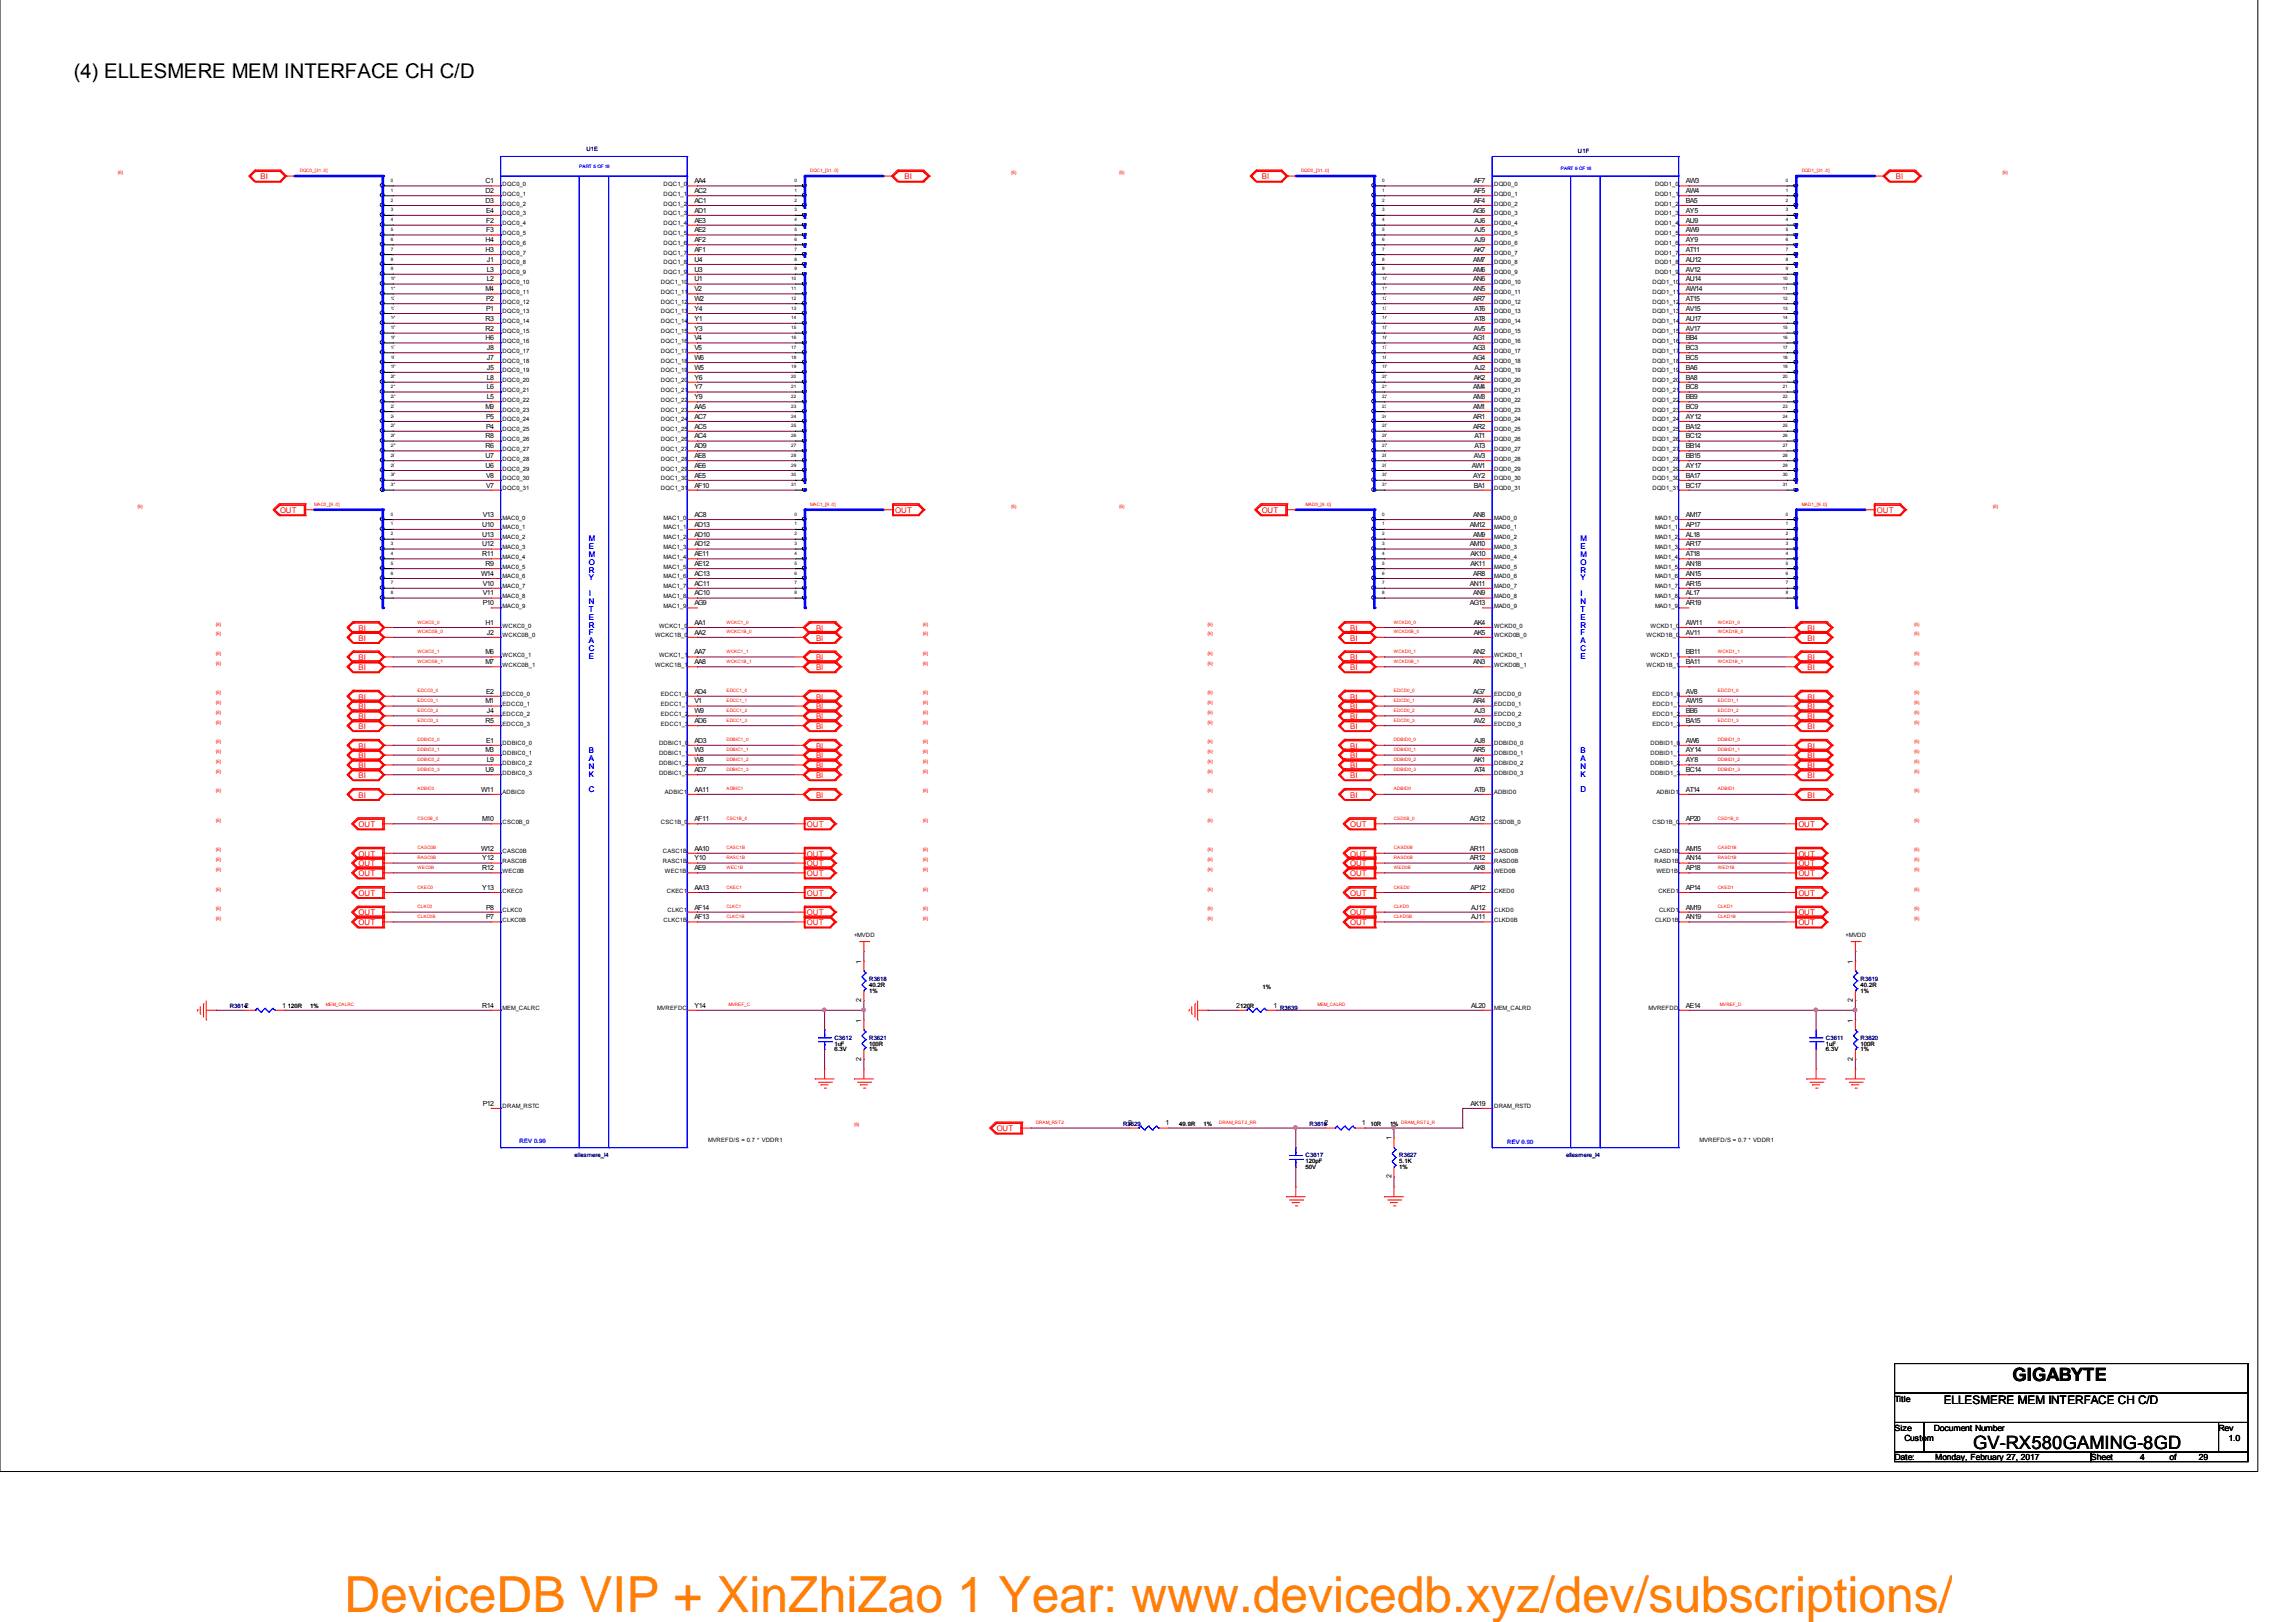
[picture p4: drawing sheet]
<svg xmlns="http://www.w3.org/2000/svg" width="297mm" height="210mm" viewBox="0 0 297 210" stroke-linecap="round" stroke-linejoin="round" font-family="sans-serif">
<defs><g id="words">
<text font-size="6.4" fill="#ff8000" x="44.6" y="208.5">DeviceDB VIP + XinZhiZao 1 Year: www.devicedb.xyz/dev/subscriptions/</text>
<text font-size="2.6" x="9.6" y="10.1">(4) ELLESMERE MEM INTERFACE CH C/D</text>
<g font-size="2.4">
<text x="260.4" y="178.7">GIGABYTE</text>
<text x="255.3" y="187.6">GV-RX580GAMING-8GD</text>
</g>
<text font-size="1.5" x="251.5" y="181.7">ELLESMERE MEM INTERFACE CH C/D</text>
<g font-size="1.1">
<text x="245.1" y="181.4">Title</text>
<text x="245.1" y="185.2">Size</text>
<text x="250.2" y="185.2">Document Number</text>
<text x="287" y="185.2">Rev</text>
<text x="245.1" y="189">Date:</text>
<text x="246.4" y="186.5">Custom</text>
<text x="250.4" y="189">Monday, February 27, 2017</text>
<text x="270.5" y="189">Sheet</text>
<text x="276.9" y="189">4</text>
<text x="280.7" y="189">of</text>
<text x="284.5" y="189">29</text>
<text x="288.3" y="186.5">1.0</text>
</g>
<g font-size="1" fill="#f00">
<text x="33.7" y="23.2">BI</text>
<text x="117" y="23.2">BI</text>
<text x="163.2" y="23.2">BI</text>
<text x="245.3" y="23.2">BI</text>
<text x="36.2" y="66.4">OUT</text>
<text x="115.8" y="66.4">OUT</text>
<text x="163.2" y="66.4">OUT</text>
<text x="242.8" y="66.4">OUT</text>
<text x="46.4" y="82.9">BI</text>
<text x="46.4" y="81.6">BI</text>
<text x="105.6" y="82.9">BI</text>
<text x="105.6" y="81.6">BI</text>
<text x="174.7" y="82.9">BI</text>
<text x="174.7" y="81.6">BI</text>
<text x="233.8" y="82.9">BI</text>
<text x="233.8" y="81.6">BI</text>
<text x="46.4" y="86.7">BI</text>
<text x="46.4" y="85.4">BI</text>
<text x="105.6" y="86.7">BI</text>
<text x="105.6" y="85.4">BI</text>
<text x="174.7" y="86.7">BI</text>
<text x="174.7" y="85.4">BI</text>
<text x="233.8" y="86.7">BI</text>
<text x="233.8" y="85.4">BI</text>
<text x="46.4" y="94.3">BI</text>
<text x="46.4" y="93.1">BI</text>
<text x="46.4" y="91.8">BI</text>
<text x="46.4" y="90.5">BI</text>
<text x="105.6" y="94.3">BI</text>
<text x="105.6" y="93.1">BI</text>
<text x="105.6" y="91.8">BI</text>
<text x="105.6" y="90.5">BI</text>
<text x="174.7" y="94.3">BI</text>
<text x="174.7" y="93.1">BI</text>
<text x="174.7" y="91.8">BI</text>
<text x="174.7" y="90.5">BI</text>
<text x="233.8" y="94.3">BI</text>
<text x="233.8" y="93.1">BI</text>
<text x="233.8" y="91.8">BI</text>
<text x="233.8" y="90.5">BI</text>
<text x="46.4" y="100.7">BI</text>
<text x="46.4" y="99.4">BI</text>
<text x="46.4" y="98.1">BI</text>
<text x="46.4" y="96.9">BI</text>
<text x="105.6" y="100.7">BI</text>
<text x="105.6" y="99.4">BI</text>
<text x="105.6" y="98.1">BI</text>
<text x="105.6" y="96.9">BI</text>
<text x="174.7" y="100.7">BI</text>
<text x="174.7" y="99.4">BI</text>
<text x="174.7" y="98.1">BI</text>
<text x="174.7" y="96.9">BI</text>
<text x="233.8" y="100.7">BI</text>
<text x="233.8" y="99.4">BI</text>
<text x="233.8" y="98.1">BI</text>
<text x="233.8" y="96.9">BI</text>
<text x="46.4" y="107">OUT</text>
<text x="46.4" y="103.2">BI</text>
<text x="104.4" y="107">OUT</text>
<text x="105.6" y="103.2">BI</text>
<text x="174.7" y="107">OUT</text>
<text x="174.7" y="103.2">BI</text>
<text x="232.7" y="107">OUT</text>
<text x="233.8" y="103.2">BI</text>
<text x="46.4" y="113.4">OUT</text>
<text x="46.4" y="112.1">OUT</text>
<text x="46.4" y="110.8">OUT</text>
<text x="104.4" y="113.4">OUT</text>
<text x="104.4" y="112.1">OUT</text>
<text x="104.4" y="110.8">OUT</text>
<text x="174.7" y="113.4">OUT</text>
<text x="174.7" y="112.1">OUT</text>
<text x="174.7" y="110.8">OUT</text>
<text x="232.7" y="113.4">OUT</text>
<text x="232.7" y="112.1">OUT</text>
<text x="232.7" y="110.8">OUT</text>
<text x="46.4" y="119.7">OUT</text>
<text x="46.4" y="118.5">OUT</text>
<text x="46.4" y="115.9">OUT</text>
<text x="104.4" y="119.7">OUT</text>
<text x="104.4" y="118.5">OUT</text>
<text x="104.4" y="115.9">OUT</text>
<text x="174.7" y="119.7">OUT</text>
<text x="174.7" y="118.5">OUT</text>
<text x="174.7" y="115.9">OUT</text>
<text x="232.7" y="119.7">OUT</text>
<text x="232.7" y="118.5">OUT</text>
<text x="232.7" y="115.9">OUT</text>
<text x="128.9" y="146.4">OUT</text>
</g>
<g font-size="1" fill="#00f">
<text x="76.2" y="71">E</text>
<text x="76.2" y="70">M</text>
<text x="204.5" y="71">E</text>
<text x="204.5" y="70">M</text>
<text x="76.2" y="77.1">I</text>
<text x="76.2" y="75.1">Y</text>
<text x="76.2" y="74.1">R</text>
<text x="76.2" y="73.1">O</text>
<text x="76.2" y="72.1">M</text>
<text x="204.5" y="77.1">I</text>
<text x="204.5" y="75.1">Y</text>
<text x="204.5" y="74.1">R</text>
<text x="204.5" y="73.1">O</text>
<text x="204.5" y="72.1">M</text>
<text x="76.2" y="83.2">A</text>
<text x="76.2" y="82.2">F</text>
<text x="76.2" y="81.2">R</text>
<text x="76.2" y="80.2">E</text>
<text x="76.2" y="79.2">T</text>
<text x="76.2" y="78.2">N</text>
<text x="204.5" y="83.2">A</text>
<text x="204.5" y="82.2">F</text>
<text x="204.5" y="81.2">R</text>
<text x="204.5" y="80.2">E</text>
<text x="204.5" y="79.2">T</text>
<text x="204.5" y="78.2">N</text>
<text x="76.2" y="85.3">E</text>
<text x="76.2" y="84.3">C</text>
<text x="204.5" y="85.3">E</text>
<text x="204.5" y="84.3">C</text>
<text x="76.2" y="100.5">K</text>
<text x="76.2" y="99.5">N</text>
<text x="76.2" y="98.5">A</text>
<text x="76.2" y="97.5">B</text>
<text x="204.5" y="100.5">K</text>
<text x="204.5" y="99.5">N</text>
<text x="204.5" y="98.5">A</text>
<text x="204.5" y="97.5">B</text>
<text x="76.2" y="102.5">C</text>
<text x="204.5" y="102.5">D</text>
</g>
<g font-size=".9">
<text x="62.8" y="23.7">C1</text>
<text x="89.8" y="23.7">AA4</text>
<text x="190.7" y="23.7">AF7</text>
<text x="218.1" y="23.7">AW3</text>
<text x="62.8" y="26.3">D3</text>
<text x="62.8" y="25">D2</text>
<text x="62.9" y="28.8">F2</text>
<text x="62.9" y="27.5">E4</text>
<text x="89.8" y="28.8">AE3</text>
<text x="89.8" y="27.5">AD1</text>
<text x="89.8" y="26.3">AC1</text>
<text x="89.8" y="25">AC2</text>
<text x="190.6" y="27.5">AG6</text>
<text x="190.7" y="26.3">AF4</text>
<text x="190.7" y="25">AF5</text>
<text x="190.8" y="28.8">AJ6</text>
<text x="218.1" y="28.8">AU9</text>
<text x="218.1" y="27.5">AY5</text>
<text x="218.1" y="26.3">BA5</text>
<text x="218.1" y="25">AW4</text>
<text x="62.8" y="32.6">H3</text>
<text x="62.8" y="31.3">H4</text>
<text x="62.9" y="30.1">F3</text>
<text x="63" y="35.2">L3</text>
<text x="63" y="33.9">J1</text>
<text x="89.8" y="35.2">U3</text>
<text x="89.8" y="33.9">U4</text>
<text x="89.8" y="32.6">AF1</text>
<text x="89.8" y="31.3">AF2</text>
<text x="89.8" y="30.1">AE2</text>
<text x="190.6" y="35.2">AM6</text>
<text x="190.6" y="33.9">AM7</text>
<text x="190.7" y="32.6">AK7</text>
<text x="190.8" y="31.3">AJ9</text>
<text x="190.8" y="30.1">AJ5</text>
<text x="218.1" y="35.2">AV12</text>
<text x="218.1" y="33.9">AU12</text>
<text x="218.1" y="32.6">AT11</text>
<text x="218.1" y="31.3">AY9</text>
<text x="218.1" y="30.1">AW9</text>
<text x="62.8" y="41.5">R3</text>
<text x="62.8" y="37.7">M4</text>
<text x="62.9" y="40.2">P1</text>
<text x="62.9" y="39">P2</text>
<text x="63" y="36.4">L2</text>
<text x="89.8" y="41.5">Y1</text>
<text x="89.8" y="40.2">Y4</text>
<text x="89.8" y="39">W2</text>
<text x="89.8" y="37.7">V2</text>
<text x="89.8" y="36.4">U1</text>
<text x="190.6" y="39">AR7</text>
<text x="190.6" y="37.7">AN5</text>
<text x="190.6" y="36.4">AN6</text>
<text x="190.8" y="41.5">AT8</text>
<text x="190.8" y="40.2">AT6</text>
<text x="218.1" y="41.5">AU17</text>
<text x="218.1" y="40.2">AV15</text>
<text x="218.1" y="39">AT15</text>
<text x="218.1" y="37.7">AW14</text>
<text x="218.1" y="36.4">AU14</text>
<text x="62.8" y="44">H6</text>
<text x="62.8" y="42.8">R2</text>
<text x="63" y="47.9">J5</text>
<text x="63" y="46.6">J7</text>
<text x="63" y="45.3">J8</text>
<text x="89.8" y="47.9">W5</text>
<text x="89.8" y="46.6">W6</text>
<text x="89.8" y="45.3">V5</text>
<text x="89.8" y="44">V4</text>
<text x="89.8" y="42.8">Y3</text>
<text x="190.6" y="46.6">AG4</text>
<text x="190.6" y="45.3">AG3</text>
<text x="190.6" y="44">AG1</text>
<text x="190.7" y="42.8">AV5</text>
<text x="190.8" y="47.9">AJ2</text>
<text x="218.1" y="47.9">BA6</text>
<text x="218.1" y="46.6">BC5</text>
<text x="218.1" y="45.3">BC3</text>
<text x="218.1" y="44">BB4</text>
<text x="218.1" y="42.8">AV17</text>
<text x="62.8" y="52.9">M9</text>
<text x="63" y="51.7">L5</text>
<text x="63" y="50.4">L6</text>
<text x="63" y="49.1">L8</text>
<text x="89.8" y="52.9">AA5</text>
<text x="89.8" y="51.7">Y9</text>
<text x="89.8" y="50.4">Y7</text>
<text x="89.8" y="49.1">Y6</text>
<text x="190.6" y="52.9">AM1</text>
<text x="190.6" y="51.7">AM3</text>
<text x="190.6" y="50.4">AM4</text>
<text x="190.7" y="49.1">AK2</text>
<text x="218.1" y="52.9">BC9</text>
<text x="218.1" y="51.7">BB9</text>
<text x="218.1" y="50.4">BC8</text>
<text x="218.1" y="49.1">BA8</text>
<text x="62.8" y="59.3">U7</text>
<text x="62.8" y="58">R6</text>
<text x="62.8" y="56.7">R8</text>
<text x="62.9" y="55.5">P4</text>
<text x="62.9" y="54.2">P5</text>
<text x="89.8" y="59.3">AE8</text>
<text x="89.8" y="58">AD9</text>
<text x="89.8" y="56.7">AC4</text>
<text x="89.8" y="55.5">AC5</text>
<text x="89.8" y="54.2">AC7</text>
<text x="190.6" y="55.5">AR2</text>
<text x="190.6" y="54.2">AR1</text>
<text x="190.7" y="59.3">AV3</text>
<text x="190.8" y="58">AT3</text>
<text x="190.8" y="56.7">AT1</text>
<text x="218.1" y="59.3">BB15</text>
<text x="218.1" y="58">BB14</text>
<text x="218.1" y="56.7">BC12</text>
<text x="218.1" y="55.5">BA12</text>
<text x="218.1" y="54.2">AY12</text>
<text x="62.8" y="60.6">U6</text>
<text x="62.9" y="63.1">V7</text>
<text x="62.9" y="61.8">V8</text>
<text x="89.8" y="63.1">AF10</text>
<text x="89.8" y="61.8">AE5</text>
<text x="89.8" y="60.6">AE6</text>
<text x="190.4" y="60.6">AW1</text>
<text x="190.6" y="61.8">AY2</text>
<text x="190.7" y="63.1">BA1</text>
<text x="218.1" y="63.1">BC17</text>
<text x="218.1" y="61.8">BA17</text>
<text x="218.1" y="60.6">AY17</text>
<text x="62.4" y="72">R11</text>
<text x="62.4" y="70.7">U12</text>
<text x="62.4" y="69.4">U13</text>
<text x="62.4" y="68.2">U10</text>
<text x="62.5" y="66.9">V13</text>
<text x="89.8" y="72">AE11</text>
<text x="89.8" y="70.7">AD12</text>
<text x="89.8" y="69.4">AD10</text>
<text x="89.8" y="68.2">AD13</text>
<text x="89.8" y="66.9">AC8</text>
<text x="190.2" y="70.7">AM10</text>
<text x="190.2" y="68.2">AM12</text>
<text x="190.2" y="72">AK10</text>
<text x="190.6" y="69.4">AM9</text>
<text x="190.6" y="66.9">AN8</text>
<text x="218.1" y="72">AT18</text>
<text x="218.1" y="70.7">AR17</text>
<text x="218.1" y="69.4">AL18</text>
<text x="218.1" y="68.2">AP17</text>
<text x="218.1" y="66.9">AM17</text>
<text x="62.2" y="74.5">W14</text>
<text x="62.5" y="77.1">V11</text>
<text x="62.5" y="75.8">V10</text>
<text x="62.8" y="73.3">R9</text>
<text x="89.8" y="77.1">AC10</text>
<text x="89.8" y="75.8">AC11</text>
<text x="89.8" y="74.5">AC13</text>
<text x="89.8" y="73.3">AE12</text>
<text x="190.2" y="75.8">AN11</text>
<text x="190.2" y="73.3">AK11</text>
<text x="190.6" y="77.1">AN9</text>
<text x="190.6" y="74.5">AR8</text>
<text x="218.1" y="77.1">AL17</text>
<text x="218.1" y="75.8">AR15</text>
<text x="218.1" y="74.5">AN15</text>
<text x="218.1" y="73.3">AN18</text>
<text x="62.5" y="78.3">P10</text>
<text x="62.8" y="80.9">H1</text>
<text x="63" y="82.1">J2</text>
<text x="89.8" y="82.1">AA2</text>
<text x="89.8" y="80.9">AA1</text>
<text x="89.8" y="78.3">AG9</text>
<text x="190.2" y="78.3">AG13</text>
<text x="190.7" y="82.1">AK5</text>
<text x="190.7" y="80.9">AK4</text>
<text x="218.1" y="82.1">AV11</text>
<text x="218.1" y="80.9">AW11</text>
<text x="218.1" y="78.3">AR19</text>
<text x="62.8" y="86">M7</text>
<text x="62.8" y="84.7">M6</text>
<text x="62.9" y="89.8">E2</text>
<text x="89.8" y="89.8">AD4</text>
<text x="89.8" y="86">AA8</text>
<text x="89.8" y="84.7">AA7</text>
<text x="190.6" y="89.8">AG7</text>
<text x="190.6" y="86">AN3</text>
<text x="190.6" y="84.7">AN2</text>
<text x="218.1" y="89.8">AV8</text>
<text x="218.1" y="86">BA11</text>
<text x="218.1" y="84.7">BB11</text>
<text x="62.8" y="93.6">R5</text>
<text x="62.8" y="91">M1</text>
<text x="63" y="92.3">J4</text>
<text x="89.8" y="93.6">AD6</text>
<text x="89.8" y="92.3">W9</text>
<text x="89.8" y="91">V1</text>
<text x="190.6" y="91">AR4</text>
<text x="190.7" y="93.6">AV2</text>
<text x="190.8" y="92.3">AJ3</text>
<text x="218.1" y="93.6">BA15</text>
<text x="218.1" y="92.3">BB6</text>
<text x="218.1" y="91">AW15</text>
<text x="62.8" y="99.9">U9</text>
<text x="62.8" y="97.4">M3</text>
<text x="62.9" y="96.1">E1</text>
<text x="63" y="98.7">L9</text>
<text x="89.8" y="99.9">AD7</text>
<text x="89.8" y="98.7">W8</text>
<text x="89.8" y="97.4">W3</text>
<text x="89.8" y="96.1">AD3</text>
<text x="190.6" y="97.4">AR5</text>
<text x="190.7" y="98.7">AK1</text>
<text x="190.8" y="99.9">AT4</text>
<text x="190.8" y="96.1">AJ8</text>
<text x="218.1" y="99.9">BC14</text>
<text x="218.1" y="98.7">AY8</text>
<text x="218.1" y="97.4">AY14</text>
<text x="218.1" y="96.1">AW6</text>
<text x="62.2" y="102.5">W11</text>
<text x="62.4" y="106.3">M10</text>
<text x="89.8" y="106.3">AF11</text>
<text x="89.8" y="102.5">AA11</text>
<text x="190.2" y="106.3">AG12</text>
<text x="190.8" y="102.5">AT9</text>
<text x="218.1" y="106.3">AP20</text>
<text x="218.1" y="102.5">AT14</text>
<text x="62.2" y="110.1">W12</text>
<text x="62.4" y="112.6">R12</text>
<text x="62.4" y="111.4">Y12</text>
<text x="89.8" y="112.6">AE9</text>
<text x="89.8" y="111.4">Y10</text>
<text x="89.8" y="110.1">AA10</text>
<text x="190.2" y="111.4">AR12</text>
<text x="190.2" y="110.1">AR11</text>
<text x="190.7" y="112.6">AK8</text>
<text x="218.1" y="112.6">AP18</text>
<text x="218.1" y="111.4">AN14</text>
<text x="218.1" y="110.1">AM15</text>
<text x="62.4" y="115.2">Y13</text>
<text x="62.9" y="119">P7</text>
<text x="62.9" y="117.7">P8</text>
<text x="89.8" y="119">AF13</text>
<text x="89.8" y="117.7">AF14</text>
<text x="89.8" y="115.2">AA13</text>
<text x="190.2" y="115.2">AP12</text>
<text x="190.3" y="119">AJ11</text>
<text x="190.3" y="117.7">AJ12</text>
<text x="218.1" y="119">AN19</text>
<text x="218.1" y="117.7">AM19</text>
<text x="218.1" y="115.2">AP14</text>
<text x="111.4" y="124.7" transform="rotate(-90 111.4 124.7)">1</text>
<text x="239.7" y="124.7" transform="rotate(-90 239.7 124.7)">1</text>
<text x="31.7" y="130.4">2</text>
<text x="36.5" y="130.4">1</text>
<text x="62.4" y="130.4">R14</text>
<text x="89.8" y="130.4">Y14</text>
<text x="111.4" y="129.6" transform="rotate(-90 111.4 129.6)">2</text>
<text x="159.9" y="130.4">2</text>
<text x="164.8" y="130.4">1</text>
<text x="190.3" y="130.4">AL20</text>
<text x="218.1" y="130.4">AE14</text>
<text x="239.7" y="129.6" transform="rotate(-90 239.7 129.6)">2</text>
<text x="111.4" y="137.3" transform="rotate(-90 111.4 137.3)">2</text>
<text x="111.4" y="132.3" transform="rotate(-90 111.4 132.3)">1</text>
<text x="239.7" y="137.3" transform="rotate(-90 239.7 137.3)">2</text>
<text x="239.7" y="132.3" transform="rotate(-90 239.7 132.3)">1</text>
<text x="62.5" y="143.1">P12</text>
<text x="190.2" y="143.1">AK19</text>
<text x="146" y="145.6">2</text>
<text x="150.8" y="145.6">1</text>
<text x="171.4" y="145.6">2</text>
<text x="176.2" y="145.6">1</text>
<text x="180" y="147.6" transform="rotate(-90 180 147.6)">1</text>
<text x="180" y="152.5" transform="rotate(-90 180 152.5)">2</text>
</g>
<g font-size=".8" fill="#000080">
<text x="75.9" y="19.5">U1E</text>
<text x="204.1" y="19.7">U1F</text>
<text x="29.7" y="130.5">R3614</text>
<text x="112.4" y="126.9">R3618</text>
<text x="165.6" y="130.7">R3639</text>
<text x="240.7" y="126.9">R3619</text>
<text x="107.9" y="134.5">C3612</text>
<text x="112.4" y="134.5">R3621</text>
<text x="236.2" y="134.5">C3611</text>
<text x="240.7" y="134.5">R3620</text>
<text x="74.3" y="149.8">ellesmere_l4</text>
<text x="145.3" y="145.7">R3629</text>
<text x="168.9" y="149.8">C3617</text>
<text x="169.4" y="145.7">R3616</text>
<text x="181" y="149.8">R3627</text>
<text x="202.6" y="149.8">ellesmere_l4</text>
</g>
<g font-size=".8">
<text x="65" y="29.1">DQC0_4</text>
<text x="65" y="27.9">DQC0_3</text>
<text x="65" y="26.6">DQC0_2</text>
<text x="65" y="25.3">DQC0_1</text>
<text x="65" y="24.1">DQC0_0</text>
<text x="85.9" y="29.1">DQC1_4</text>
<text x="85.9" y="27.9">DQC1_3</text>
<text x="85.9" y="26.6">DQC1_2</text>
<text x="85.9" y="25.3">DQC1_1</text>
<text x="85.9" y="24.1">DQC1_0</text>
<text x="193.3" y="29.1">DQD0_4</text>
<text x="193.3" y="27.9">DQD0_3</text>
<text x="193.3" y="26.6">DQD0_2</text>
<text x="193.3" y="25.3">DQD0_1</text>
<text x="193.3" y="24.1">DQD0_0</text>
<text x="214.1" y="29.1">DQD1_4</text>
<text x="214.1" y="27.9">DQD1_3</text>
<text x="214.1" y="26.6">DQD1_2</text>
<text x="214.1" y="25.3">DQD1_1</text>
<text x="214.1" y="24.1">DQD1_0</text>
<text x="65" y="35.5">DQC0_9</text>
<text x="65" y="34.2">DQC0_8</text>
<text x="65" y="32.9">DQC0_7</text>
<text x="65" y="31.7">DQC0_6</text>
<text x="65" y="30.4">DQC0_5</text>
<text x="85.9" y="35.5">DQC1_9</text>
<text x="85.9" y="34.2">DQC1_8</text>
<text x="85.9" y="32.9">DQC1_7</text>
<text x="85.9" y="31.7">DQC1_6</text>
<text x="85.9" y="30.4">DQC1_5</text>
<text x="193.3" y="35.5">DQD0_9</text>
<text x="193.3" y="34.2">DQD0_8</text>
<text x="193.3" y="32.9">DQD0_7</text>
<text x="193.3" y="31.7">DQD0_6</text>
<text x="193.3" y="30.4">DQD0_5</text>
<text x="214.1" y="35.5">DQD1_9</text>
<text x="214.1" y="34.2">DQD1_8</text>
<text x="214.1" y="32.9">DQD1_7</text>
<text x="214.1" y="31.7">DQD1_6</text>
<text x="214.1" y="30.4">DQD1_5</text>
<text x="65" y="41.8">DQC0_14</text>
<text x="65" y="40.6">DQC0_13</text>
<text x="65" y="39.3">DQC0_12</text>
<text x="65" y="38">DQC0_11</text>
<text x="65" y="36.8">DQC0_10</text>
<text x="85.5" y="41.8">DQC1_14</text>
<text x="85.5" y="40.6">DQC1_13</text>
<text x="85.5" y="39.3">DQC1_12</text>
<text x="85.5" y="38">DQC1_11</text>
<text x="85.5" y="36.8">DQC1_10</text>
<text x="193.3" y="41.8">DQD0_14</text>
<text x="193.3" y="40.6">DQD0_13</text>
<text x="193.3" y="39.3">DQD0_12</text>
<text x="193.3" y="38">DQD0_11</text>
<text x="193.3" y="36.8">DQD0_10</text>
<text x="213.8" y="41.8">DQD1_14</text>
<text x="213.8" y="40.6">DQD1_13</text>
<text x="213.8" y="39.3">DQD1_12</text>
<text x="213.8" y="38">DQD1_11</text>
<text x="213.8" y="36.8">DQD1_10</text>
<text x="65" y="46.9">DQC0_18</text>
<text x="65" y="45.6">DQC0_17</text>
<text x="65" y="44.4">DQC0_16</text>
<text x="65" y="43.1">DQC0_15</text>
<text x="85.5" y="46.9">DQC1_18</text>
<text x="85.5" y="45.6">DQC1_17</text>
<text x="85.5" y="44.4">DQC1_16</text>
<text x="85.5" y="43.1">DQC1_15</text>
<text x="193.3" y="46.9">DQD0_18</text>
<text x="193.3" y="45.6">DQD0_17</text>
<text x="193.3" y="44.4">DQD0_16</text>
<text x="193.3" y="43.1">DQD0_15</text>
<text x="213.8" y="46.9">DQD1_18</text>
<text x="213.8" y="45.6">DQD1_17</text>
<text x="213.8" y="44.4">DQD1_16</text>
<text x="213.8" y="43.1">DQD1_15</text>
<text x="65" y="53.3">DQC0_23</text>
<text x="65" y="52">DQC0_22</text>
<text x="65" y="50.7">DQC0_21</text>
<text x="65" y="49.5">DQC0_20</text>
<text x="65" y="48.2">DQC0_19</text>
<text x="85.5" y="53.3">DQC1_23</text>
<text x="85.5" y="52">DQC1_22</text>
<text x="85.5" y="50.7">DQC1_21</text>
<text x="85.5" y="49.5">DQC1_20</text>
<text x="85.5" y="48.2">DQC1_19</text>
<text x="193.3" y="53.3">DQD0_23</text>
<text x="193.3" y="52">DQD0_22</text>
<text x="193.3" y="50.7">DQD0_21</text>
<text x="193.3" y="49.5">DQD0_20</text>
<text x="193.3" y="48.2">DQD0_19</text>
<text x="213.8" y="53.3">DQD1_23</text>
<text x="213.8" y="52">DQD1_22</text>
<text x="213.8" y="50.7">DQD1_21</text>
<text x="213.8" y="49.5">DQD1_20</text>
<text x="213.8" y="48.2">DQD1_19</text>
<text x="65" y="59.6">DQC0_28</text>
<text x="65" y="58.3">DQC0_27</text>
<text x="65" y="57.1">DQC0_26</text>
<text x="65" y="55.8">DQC0_25</text>
<text x="65" y="54.5">DQC0_24</text>
<text x="85.5" y="59.6">DQC1_28</text>
<text x="85.5" y="58.3">DQC1_27</text>
<text x="85.5" y="57.1">DQC1_26</text>
<text x="85.5" y="55.8">DQC1_25</text>
<text x="85.5" y="54.5">DQC1_24</text>
<text x="193.3" y="59.6">DQD0_28</text>
<text x="193.3" y="58.3">DQD0_27</text>
<text x="193.3" y="57.1">DQD0_26</text>
<text x="193.3" y="55.8">DQD0_25</text>
<text x="193.3" y="54.5">DQD0_24</text>
<text x="213.8" y="59.6">DQD1_28</text>
<text x="213.8" y="58.3">DQD1_27</text>
<text x="213.8" y="57.1">DQD1_26</text>
<text x="213.8" y="55.8">DQD1_25</text>
<text x="213.8" y="54.5">DQD1_24</text>
<text x="65" y="63.4">DQC0_31</text>
<text x="65" y="62.2">DQC0_30</text>
<text x="65" y="60.9">DQC0_29</text>
<text x="85.5" y="63.4">DQC1_31</text>
<text x="85.5" y="62.2">DQC1_30</text>
<text x="85.5" y="60.9">DQC1_29</text>
<text x="193.3" y="63.4">DQD0_31</text>
<text x="193.3" y="62.2">DQD0_30</text>
<text x="193.3" y="60.9">DQD0_29</text>
<text x="213.8" y="63.4">DQD1_31</text>
<text x="213.8" y="62.2">DQD1_30</text>
<text x="213.8" y="60.9">DQD1_29</text>
<text x="65" y="71">MAC0_3</text>
<text x="65" y="69.8">MAC0_2</text>
<text x="65" y="68.5">MAC0_1</text>
<text x="65" y="67.2">MAC0_0</text>
<text x="85.9" y="71">MAC1_3</text>
<text x="85.9" y="69.8">MAC1_2</text>
<text x="85.9" y="68.5">MAC1_1</text>
<text x="85.9" y="67.2">MAC1_0</text>
<text x="193.3" y="71">MAD0_3</text>
<text x="193.3" y="69.8">MAD0_2</text>
<text x="193.3" y="68.5">MAD0_1</text>
<text x="193.3" y="67.2">MAD0_0</text>
<text x="214.1" y="71">MAD1_3</text>
<text x="214.1" y="69.8">MAD1_2</text>
<text x="214.1" y="68.5">MAD1_1</text>
<text x="214.1" y="67.2">MAD1_0</text>
<text x="65" y="77.4">MAC0_8</text>
<text x="65" y="76.1">MAC0_7</text>
<text x="65" y="74.9">MAC0_6</text>
<text x="65" y="73.6">MAC0_5</text>
<text x="65" y="72.3">MAC0_4</text>
<text x="85.9" y="77.4">MAC1_8</text>
<text x="85.9" y="76.1">MAC1_7</text>
<text x="85.9" y="74.9">MAC1_6</text>
<text x="85.9" y="73.6">MAC1_5</text>
<text x="85.9" y="72.3">MAC1_4</text>
<text x="193.3" y="77.4">MAD0_8</text>
<text x="193.3" y="76.1">MAD0_7</text>
<text x="193.3" y="74.9">MAD0_6</text>
<text x="193.3" y="73.6">MAD0_5</text>
<text x="193.3" y="72.3">MAD0_4</text>
<text x="214.1" y="77.4">MAD1_8</text>
<text x="214.1" y="76.1">MAD1_7</text>
<text x="214.1" y="74.9">MAD1_6</text>
<text x="214.1" y="73.6">MAD1_5</text>
<text x="214.1" y="72.3">MAD1_4</text>
<text x="65" y="82.5">WCKC0B_0</text>
<text x="65" y="81.2">WCKC0_0</text>
<text x="65" y="78.7">MAC0_9</text>
<text x="84.8" y="82.5">WCKC1B_0</text>
<text x="85.3" y="81.2">WCKC1_0</text>
<text x="85.9" y="78.7">MAC1_9</text>
<text x="193.3" y="82.5">WCKD0B_0</text>
<text x="193.3" y="81.2">WCKD0_0</text>
<text x="193.3" y="78.7">MAD0_9</text>
<text x="213" y="82.5">WCKD1B_0</text>
<text x="213.5" y="81.2">WCKD1_0</text>
<text x="214.1" y="78.7">MAD1_9</text>
<text x="65" y="86.3">WCKC0B_1</text>
<text x="65" y="85">WCKC0_1</text>
<text x="84.8" y="86.3">WCKC1B_1</text>
<text x="85.3" y="85">WCKC1_1</text>
<text x="193.3" y="86.3">WCKD0B_1</text>
<text x="193.3" y="85">WCKD0_1</text>
<text x="213" y="86.3">WCKD1B_1</text>
<text x="213.5" y="85">WCKD1_1</text>
<text x="65" y="93.9">EDCC0_3</text>
<text x="65" y="92.6">EDCC0_2</text>
<text x="65" y="91.4">EDCC0_1</text>
<text x="65" y="90.1">EDCC0_0</text>
<text x="85.5" y="93.9">EDCC1_3</text>
<text x="85.5" y="92.6">EDCC1_2</text>
<text x="85.5" y="91.4">EDCC1_1</text>
<text x="85.5" y="90.1">EDCC1_0</text>
<text x="193.3" y="93.9">EDCD0_3</text>
<text x="193.3" y="92.6">EDCD0_2</text>
<text x="193.3" y="91.4">EDCD0_1</text>
<text x="193.3" y="90.1">EDCD0_0</text>
<text x="213.8" y="93.9">EDCD1_3</text>
<text x="213.8" y="92.6">EDCD1_2</text>
<text x="213.8" y="91.4">EDCD1_1</text>
<text x="213.8" y="90.1">EDCD1_0</text>
<text x="65" y="100.3">DDBIC0_3</text>
<text x="65" y="99">DDBIC0_2</text>
<text x="65" y="97.7">DDBIC0_1</text>
<text x="65" y="96.4">DDBIC0_0</text>
<text x="85.3" y="100.3">DDBIC1_3</text>
<text x="85.3" y="99">DDBIC1_2</text>
<text x="85.3" y="97.7">DDBIC1_1</text>
<text x="85.3" y="96.4">DDBIC1_0</text>
<text x="193.3" y="100.3">DDBID0_3</text>
<text x="193.3" y="99">DDBID0_2</text>
<text x="193.3" y="97.7">DDBID0_1</text>
<text x="193.3" y="96.4">DDBID0_0</text>
<text x="213.5" y="100.3">DDBID1_3</text>
<text x="213.5" y="99">DDBID1_2</text>
<text x="213.5" y="97.7">DDBID1_1</text>
<text x="213.5" y="96.4">DDBID1_0</text>
<text x="65" y="106.6">CSC0B_0</text>
<text x="65" y="102.8">ADBIC0</text>
<text x="85.5" y="106.6">CSC1B_0</text>
<text x="86" y="102.8">ADBIC1</text>
<text x="193.3" y="106.6">CSD0B_0</text>
<text x="193.3" y="102.8">ADBID0</text>
<text x="213.8" y="106.6">CSD1B_0</text>
<text x="214.3" y="102.8">ADBID1</text>
<text x="65" y="113">WEC0B</text>
<text x="65" y="111.7">RASC0B</text>
<text x="65" y="110.4">CASC0B</text>
<text x="85.8" y="111.7">RASC1B</text>
<text x="85.8" y="110.4">CASC1B</text>
<text x="86" y="113">WEC1B</text>
<text x="193.3" y="113">WED0B</text>
<text x="193.3" y="111.7">RASD0B</text>
<text x="193.3" y="110.4">CASD0B</text>
<text x="214" y="111.7">RASD1B</text>
<text x="214" y="110.4">CASD1B</text>
<text x="214.3" y="113">WED1B</text>
<text x="65" y="119.3">CLKC0B</text>
<text x="65" y="118">CLKC0</text>
<text x="65" y="115.5">CKEC0</text>
<text x="85.9" y="119.3">CLKC1B</text>
<text x="86.3" y="115.5">CKEC1</text>
<text x="86.4" y="118">CLKC1</text>
<text x="193.3" y="119.3">CLKD0B</text>
<text x="193.3" y="118">CLKD0</text>
<text x="193.3" y="115.5">CKED0</text>
<text x="214.1" y="119.3">CLKD1B</text>
<text x="214.5" y="115.5">CKED1</text>
<text x="214.6" y="118">CLKD1</text>
<text x="110.5" y="121.3">+MVDD</text>
<text x="238.8" y="121.3">+MVDD</text>
<text x="37.3" y="130.5">120R</text>
<text x="40.1" y="130.5">1%</text>
<text x="65" y="130.7">MEM_CALRC</text>
<text x="85" y="130.7">MVREFDC</text>
<text x="112.4" y="127.7">40.2R</text>
<text x="112.4" y="128.5">1%</text>
<text x="160.4" y="130.5">120R</text>
<text x="163.3" y="127.9">1%</text>
<text x="193.3" y="130.7">MEM_CALRD</text>
<text x="213.3" y="130.7">MVREFDD</text>
<text x="240.7" y="127.7">40.2R</text>
<text x="240.7" y="128.5">1%</text>
<text x="107.9" y="136.1">6.3V</text>
<text x="107.9" y="135.3">1uF</text>
<text x="112.4" y="136.1">1%</text>
<text x="112.4" y="135.3">100R</text>
<text x="236.2" y="135.3">1uF</text>
<text x="236.2" y="136.1">6.3V</text>
<text x="240.7" y="135.3">100R</text>
<text x="240.7" y="136.1">1%</text>
<text x="65" y="143.4">DRAM_RSTC</text>
<text x="193.3" y="143.4">DRAM_RSTD</text>
<text x="91.6" y="147.8">MVREFD/S = 0.7 * VDDR1</text>
<text x="152.6" y="145.7">49.9R</text>
<text x="155.7" y="145.7">1%</text>
<text x="177.3" y="145.7">10R</text>
<text x="179.8" y="145.7">1%</text>
<text x="219.9" y="147.8">MVREFD/S = 0.7 * VDDR1</text>
<text x="168.9" y="150.6">120pF</text>
<text x="168.9" y="151.3">50V</text>
<text x="181" y="150.6">5.1K</text>
<text x="181" y="151.3">1%</text>
</g>
<g font-size=".8" fill="#00f">
<text x="67.2" y="147.9">REV 0.90</text>
<text x="195" y="148">REV 0.90</text>
</g>
<g font-size=".6" fill="#f00">
<text x="15.2" y="22.5">{6}</text>
<text x="38.8" y="22.3">DQC0_[31..0]</text>
<text x="104.8" y="22.3">DQC1_[31..0]</text>
<text x="130.8" y="22.5">{6}</text>
<text x="144.8" y="22.5">{6}</text>
<text x="168.3" y="22.3">DQD0_[31..0]</text>
<text x="233.1" y="22.3">DQD1_[31..0]</text>
<text x="259.1" y="22.5">{6}</text>
<text x="17.8" y="65.7">{6}</text>
<text x="40.6" y="65.5">MAC0_[9..0]</text>
<text x="104.8" y="65.5">MAC1_[9..0]</text>
<text x="130.8" y="65.7">{6}</text>
<text x="144.8" y="65.7">{6}</text>
<text x="168.9" y="65.5">MAD0_[9..0]</text>
<text x="233.1" y="65.5">MAD1_[9..0]</text>
<text x="257.8" y="65.7">{6}</text>
<text x="27.9" y="82.2">{6}</text>
<text x="27.9" y="81">{6}</text>
<text x="54" y="82">WCKC0B_0</text>
<text x="54" y="80.7">WCKC0_0</text>
<text x="94" y="82">WCKC1B_0</text>
<text x="94" y="80.7">WCKC1_0</text>
<text x="119.4" y="82.2">{6}</text>
<text x="119.4" y="81">{6}</text>
<text x="156.2" y="82.2">{6}</text>
<text x="156.2" y="81">{6}</text>
<text x="180.3" y="82">WCKD0B_0</text>
<text x="180.3" y="80.7">WCKD0_0</text>
<text x="222.2" y="82">WCKD1B_0</text>
<text x="222.2" y="80.7">WCKD1_0</text>
<text x="247.7" y="82.2">{6}</text>
<text x="247.7" y="81">{6}</text>
<text x="27.9" y="89.8">{6}</text>
<text x="27.9" y="86">{6}</text>
<text x="27.9" y="84.8">{6}</text>
<text x="54" y="89.6">EDCC0_0</text>
<text x="54" y="85.8">WCKC0B_1</text>
<text x="54" y="84.5">WCKC0_1</text>
<text x="94" y="89.6">EDCC1_0</text>
<text x="94" y="85.8">WCKC1B_1</text>
<text x="94" y="84.5">WCKC1_1</text>
<text x="119.4" y="89.8">{6}</text>
<text x="119.4" y="86">{6}</text>
<text x="119.4" y="84.8">{6}</text>
<text x="156.2" y="89.8">{6}</text>
<text x="156.2" y="86">{6}</text>
<text x="156.2" y="84.8">{6}</text>
<text x="180.3" y="89.6">EDCD0_0</text>
<text x="180.3" y="85.8">WCKD0B_1</text>
<text x="180.3" y="84.5">WCKD0_1</text>
<text x="222.2" y="89.6">EDCD1_0</text>
<text x="222.2" y="85.8">WCKD1B_1</text>
<text x="222.2" y="84.5">WCKD1_1</text>
<text x="247.7" y="89.8">{6}</text>
<text x="247.7" y="86">{6}</text>
<text x="247.7" y="84.8">{6}</text>
<text x="27.9" y="93.7">{6}</text>
<text x="27.9" y="92.4">{6}</text>
<text x="27.9" y="91.1">{6}</text>
<text x="54" y="95.9">DDBIC0_0</text>
<text x="54" y="93.4">EDCC0_3</text>
<text x="54" y="92.1">EDCC0_2</text>
<text x="54" y="90.9">EDCC0_1</text>
<text x="94" y="95.9">DDBIC1_0</text>
<text x="94" y="93.4">EDCC1_3</text>
<text x="94" y="92.1">EDCC1_2</text>
<text x="94" y="90.9">EDCC1_1</text>
<text x="119.4" y="93.7">{6}</text>
<text x="119.4" y="92.4">{6}</text>
<text x="119.4" y="91.1">{6}</text>
<text x="156.2" y="93.7">{6}</text>
<text x="156.2" y="92.4">{6}</text>
<text x="156.2" y="91.1">{6}</text>
<text x="180.3" y="95.9">DDBID0_0</text>
<text x="180.3" y="93.4">EDCD0_3</text>
<text x="180.3" y="92.1">EDCD0_2</text>
<text x="180.3" y="90.9">EDCD0_1</text>
<text x="222.2" y="95.9">DDBID1_0</text>
<text x="222.2" y="93.4">EDCD1_3</text>
<text x="222.2" y="92.1">EDCD1_2</text>
<text x="222.2" y="90.9">EDCD1_1</text>
<text x="247.7" y="93.7">{6}</text>
<text x="247.7" y="92.4">{6}</text>
<text x="247.7" y="91.1">{6}</text>
<text x="27.9" y="100">{6}</text>
<text x="27.9" y="98.7">{6}</text>
<text x="27.9" y="97.5">{6}</text>
<text x="27.9" y="96.2">{6}</text>
<text x="54" y="99.8">DDBIC0_3</text>
<text x="54" y="98.5">DDBIC0_2</text>
<text x="54" y="97.2">DDBIC0_1</text>
<text x="94" y="99.8">DDBIC1_3</text>
<text x="94" y="98.5">DDBIC1_2</text>
<text x="94" y="97.2">DDBIC1_1</text>
<text x="119.4" y="100">{6}</text>
<text x="119.4" y="98.7">{6}</text>
<text x="119.4" y="97.5">{6}</text>
<text x="119.4" y="96.2">{6}</text>
<text x="156.2" y="100">{6}</text>
<text x="156.2" y="98.7">{6}</text>
<text x="156.2" y="97.5">{6}</text>
<text x="156.2" y="96.2">{6}</text>
<text x="180.3" y="99.8">DDBID0_3</text>
<text x="180.3" y="98.5">DDBID0_2</text>
<text x="180.3" y="97.2">DDBID0_1</text>
<text x="222.2" y="99.8">DDBID1_3</text>
<text x="222.2" y="98.5">DDBID1_2</text>
<text x="222.2" y="97.2">DDBID1_1</text>
<text x="247.7" y="100">{6}</text>
<text x="247.7" y="98.7">{6}</text>
<text x="247.7" y="97.5">{6}</text>
<text x="247.7" y="96.2">{6}</text>
<text x="27.9" y="106.4">{6}</text>
<text x="27.9" y="102.5">{6}</text>
<text x="54" y="106.1">CSC0B_0</text>
<text x="54" y="102.3">ADBIC0</text>
<text x="94" y="106.1">CSC1B_0</text>
<text x="94" y="102.3">ADBIC1</text>
<text x="119.4" y="106.4">{6}</text>
<text x="119.4" y="102.5">{6}</text>
<text x="156.2" y="106.4">{6}</text>
<text x="156.2" y="102.5">{6}</text>
<text x="180.3" y="106.1">CSD0B_0</text>
<text x="180.3" y="102.3">ADBID0</text>
<text x="222.2" y="106.1">CSD1B_0</text>
<text x="222.2" y="102.3">ADBID1</text>
<text x="247.7" y="106.4">{6}</text>
<text x="247.7" y="102.5">{6}</text>
<text x="27.9" y="112.7">{6}</text>
<text x="27.9" y="111.4">{6}</text>
<text x="27.9" y="110.2">{6}</text>
<text x="54" y="112.5">WEC0B</text>
<text x="54" y="111.2">RASC0B</text>
<text x="54" y="109.9">CASC0B</text>
<text x="94" y="112.5">WEC1B</text>
<text x="94" y="111.2">RASC1B</text>
<text x="94" y="109.9">CASC1B</text>
<text x="119.4" y="112.7">{6}</text>
<text x="119.4" y="111.4">{6}</text>
<text x="119.4" y="110.2">{6}</text>
<text x="156.2" y="112.7">{6}</text>
<text x="156.2" y="111.4">{6}</text>
<text x="156.2" y="110.2">{6}</text>
<text x="180.3" y="112.5">WED0B</text>
<text x="180.3" y="111.2">RASD0B</text>
<text x="180.3" y="109.9">CASD0B</text>
<text x="222.2" y="112.5">WED1B</text>
<text x="222.2" y="111.2">RASD1B</text>
<text x="222.2" y="109.9">CASD1B</text>
<text x="247.7" y="112.7">{6}</text>
<text x="247.7" y="111.4">{6}</text>
<text x="247.7" y="110.2">{6}</text>
<text x="27.9" y="119.1">{6}</text>
<text x="27.9" y="117.8">{6}</text>
<text x="27.9" y="115.2">{6}</text>
<text x="54" y="118.8">CLKC0B</text>
<text x="54" y="117.5">CLKC0</text>
<text x="54" y="115">CKEC0</text>
<text x="94" y="118.8">CLKC1B</text>
<text x="94" y="117.5">CLKC1</text>
<text x="94" y="115">CKEC1</text>
<text x="119.4" y="119.1">{6}</text>
<text x="119.4" y="117.8">{6}</text>
<text x="119.4" y="115.2">{6}</text>
<text x="156.2" y="119.1">{6}</text>
<text x="156.2" y="117.8">{6}</text>
<text x="156.2" y="115.2">{6}</text>
<text x="180.3" y="118.8">CLKD0B</text>
<text x="180.3" y="117.5">CLKD0</text>
<text x="180.3" y="115">CKED0</text>
<text x="222.2" y="118.8">CLKD1B</text>
<text x="222.2" y="117.5">CLKD1</text>
<text x="222.2" y="115">CKED1</text>
<text x="247.7" y="119.1">{6}</text>
<text x="247.7" y="117.8">{6}</text>
<text x="247.7" y="115.2">{6}</text>
<text x="42.2" y="130.2">MEM_CALRC</text>
<text x="94.2" y="130.2">MVREF_C</text>
<text x="170.4" y="130.2">MEM_CALRD</text>
<text x="222.5" y="130.2">MVREF_D</text>
<text x="110.5" y="145.7">{6}</text>
<text x="134" y="145.5">DRAM_RST2</text>
<text x="157.7" y="145.5">DRAM_RST2_RR</text>
<text x="181.3" y="145.5">DRAM_RST2_R</text>
</g>
<g font-size=".6">
<text x="50.5" y="23.6">0</text>
<text x="102.8" y="23.6">0</text>
<text x="178.8" y="23.6">0</text>
<text x="231.1" y="23.6">0</text>
<text x="50.5" y="29.9">5</text>
<text x="50.5" y="28.6">4</text>
<text x="50.5" y="27.4">3</text>
<text x="50.5" y="26.1">2</text>
<text x="50.5" y="24.8">1</text>
<text x="102.8" y="29.9">5</text>
<text x="102.8" y="28.6">4</text>
<text x="102.8" y="27.4">3</text>
<text x="102.8" y="26.1">2</text>
<text x="102.8" y="24.8">1</text>
<text x="178.8" y="29.9">5</text>
<text x="178.8" y="28.6">4</text>
<text x="178.8" y="27.4">3</text>
<text x="178.8" y="26.1">2</text>
<text x="178.8" y="24.8">1</text>
<text x="231.1" y="29.9">5</text>
<text x="231.1" y="28.6">4</text>
<text x="231.1" y="27.4">3</text>
<text x="231.1" y="26.1">2</text>
<text x="231.1" y="24.8">1</text>
<text x="50.5" y="35">9</text>
<text x="50.5" y="33.7">8</text>
<text x="50.5" y="32.4">7</text>
<text x="50.5" y="31.2">6</text>
<text x="102.8" y="35">9</text>
<text x="102.8" y="33.7">8</text>
<text x="102.8" y="32.4">7</text>
<text x="102.8" y="31.2">6</text>
<text x="178.8" y="35">9</text>
<text x="178.8" y="33.7">8</text>
<text x="178.8" y="32.4">7</text>
<text x="178.8" y="31.2">6</text>
<text x="231.1" y="35">9</text>
<text x="231.1" y="33.7">8</text>
<text x="231.1" y="32.4">7</text>
<text x="231.1" y="31.2">6</text>
<text x="50.5" y="41.3">14</text>
<text x="50.5" y="40.1">13</text>
<text x="50.5" y="38.8">12</text>
<text x="50.5" y="37.5">11</text>
<text x="50.5" y="36.3">10</text>
<text x="102.4" y="41.3">14</text>
<text x="102.4" y="40.1">13</text>
<text x="102.4" y="38.8">12</text>
<text x="102.4" y="37.5">11</text>
<text x="102.4" y="36.3">10</text>
<text x="178.8" y="41.3">14</text>
<text x="178.8" y="40.1">13</text>
<text x="178.8" y="38.8">12</text>
<text x="178.8" y="37.5">11</text>
<text x="178.8" y="36.3">10</text>
<text x="230.6" y="41.3">14</text>
<text x="230.6" y="40.1">13</text>
<text x="230.6" y="38.8">12</text>
<text x="230.6" y="37.5">11</text>
<text x="230.6" y="36.3">10</text>
<text x="50.5" y="47.7">19</text>
<text x="50.5" y="46.4">18</text>
<text x="50.5" y="45.1">17</text>
<text x="50.5" y="43.9">16</text>
<text x="50.5" y="42.6">15</text>
<text x="102.4" y="47.7">19</text>
<text x="102.4" y="46.4">18</text>
<text x="102.4" y="45.1">17</text>
<text x="102.4" y="43.9">16</text>
<text x="102.4" y="42.6">15</text>
<text x="178.8" y="47.7">19</text>
<text x="178.8" y="46.4">18</text>
<text x="178.8" y="45.1">17</text>
<text x="178.8" y="43.9">16</text>
<text x="178.8" y="42.6">15</text>
<text x="230.6" y="47.7">19</text>
<text x="230.6" y="46.4">18</text>
<text x="230.6" y="45.1">17</text>
<text x="230.6" y="43.9">16</text>
<text x="230.6" y="42.6">15</text>
<text x="50.5" y="52.8">23</text>
<text x="50.5" y="51.5">22</text>
<text x="50.5" y="50.2">21</text>
<text x="50.5" y="49">20</text>
<text x="102.4" y="52.8">23</text>
<text x="102.4" y="51.5">22</text>
<text x="102.4" y="50.2">21</text>
<text x="102.4" y="49">20</text>
<text x="178.8" y="52.8">23</text>
<text x="178.8" y="51.5">22</text>
<text x="178.8" y="50.2">21</text>
<text x="178.8" y="49">20</text>
<text x="230.6" y="52.8">23</text>
<text x="230.6" y="51.5">22</text>
<text x="230.6" y="50.2">21</text>
<text x="230.6" y="49">20</text>
<text x="50.5" y="59.1">28</text>
<text x="50.5" y="57.8">27</text>
<text x="50.5" y="56.6">26</text>
<text x="50.5" y="55.3">25</text>
<text x="50.5" y="54">24</text>
<text x="102.4" y="59.1">28</text>
<text x="102.4" y="57.8">27</text>
<text x="102.4" y="56.6">26</text>
<text x="102.4" y="55.3">25</text>
<text x="102.4" y="54">24</text>
<text x="178.8" y="59.1">28</text>
<text x="178.8" y="57.8">27</text>
<text x="178.8" y="56.6">26</text>
<text x="178.8" y="55.3">25</text>
<text x="178.8" y="54">24</text>
<text x="230.6" y="59.1">28</text>
<text x="230.6" y="57.8">27</text>
<text x="230.6" y="56.6">26</text>
<text x="230.6" y="55.3">25</text>
<text x="230.6" y="54">24</text>
<text x="50.5" y="62.9">31</text>
<text x="50.5" y="61.7">30</text>
<text x="50.5" y="60.4">29</text>
<text x="102.4" y="62.9">31</text>
<text x="102.4" y="61.7">30</text>
<text x="102.4" y="60.4">29</text>
<text x="178.8" y="62.9">31</text>
<text x="178.8" y="61.7">30</text>
<text x="178.8" y="60.4">29</text>
<text x="230.6" y="62.9">31</text>
<text x="230.6" y="61.7">30</text>
<text x="230.6" y="60.4">29</text>
<text x="50.5" y="71.8">4</text>
<text x="50.5" y="70.5">3</text>
<text x="50.5" y="69.3">2</text>
<text x="50.5" y="68">1</text>
<text x="50.5" y="66.7">0</text>
<text x="102.8" y="71.8">4</text>
<text x="102.8" y="70.5">3</text>
<text x="102.8" y="69.3">2</text>
<text x="102.8" y="68">1</text>
<text x="102.8" y="66.7">0</text>
<text x="178.8" y="71.8">4</text>
<text x="178.8" y="70.5">3</text>
<text x="178.8" y="69.3">2</text>
<text x="178.8" y="68">1</text>
<text x="178.8" y="66.7">0</text>
<text x="231.1" y="71.8">4</text>
<text x="231.1" y="70.5">3</text>
<text x="231.1" y="69.3">2</text>
<text x="231.1" y="68">1</text>
<text x="231.1" y="66.7">0</text>
<text x="50.5" y="76.9">8</text>
<text x="50.5" y="75.6">7</text>
<text x="50.5" y="74.4">6</text>
<text x="50.5" y="73.1">5</text>
<text x="102.8" y="76.9">8</text>
<text x="102.8" y="75.6">7</text>
<text x="102.8" y="74.4">6</text>
<text x="102.8" y="73.1">5</text>
<text x="178.8" y="76.9">8</text>
<text x="178.8" y="75.6">7</text>
<text x="178.8" y="74.4">6</text>
<text x="178.8" y="73.1">5</text>
<text x="231.1" y="76.9">8</text>
<text x="231.1" y="75.6">7</text>
<text x="231.1" y="74.4">6</text>
<text x="231.1" y="73.1">5</text>
</g>
<g font-size=".6" fill="#00f">
<text x="74.9" y="21.8">PART 5 OF 18</text>
<text x="201.9" y="21.9">PART 6 OF 18</text>
</g>
</g></defs>
<g fill="none" stroke="#000" stroke-width=".13">
<path d="M0 -.1v190.5h292.1v-190.5M49.5 39.3h1.3M49.5 38h1.3M49.5 36.8h1.3M49.5 35.5h1.3M49.5 34.2h1.3M49.5 32.9h1.3M49.5 31.7h1.3M49.5 30.4h1.3M49.5 29.1h1.3M49.5 27.9h1.3M49.5 26.6h1.3"/>
<path d="M49.5 25.3h1.3M49.5 24.1h1.3M50.8 39.3h.1M50.8 38h.1M50.8 36.8h.1M50.8 35.5h.1M50.8 34.2h.1M50.8 32.9h.1M50.8 31.7h.1M50.8 30.4h.1M50.8 29.1h.1M50.8 27.9h.1"/>
<path d="M50.8 26.6h.1M50.8 25.3h.1M50.8 24.1h.1M102.9 39.3h.1M102.9 38h.1M102.9 36.8h.1M102.9 35.5h.1M102.9 34.2h.1M102.9 32.9h.1M102.9 31.7h.1M102.9 30.4h.1M102.9 29.1h.1"/>
<path d="M102.9 27.9h.1M102.9 26.6h.1M102.9 25.3h.1M102.9 24.1h.1M102.9 39.3h1.2M102.9 38h1.2M102.9 36.8h1.2M102.9 35.5h1.2M102.9 34.2h1.2M102.9 32.9h1.2M102.9 31.7h1.2M102.9 30.4h1.2"/>
<path d="M102.9 29.1h1.2M102.9 27.9h1.2M102.9 26.6h1.2M102.9 25.3h1.2M102.9 24.1h1.2M177.8 39.3h1.3M177.8 38h1.3M177.8 36.8h1.3M177.8 35.5h1.3M177.8 34.2h1.3M177.8 32.9h1.3M177.8 31.7h1.3"/>
<path d="M177.8 30.4h1.3M177.8 29.1h1.3M177.8 27.9h1.3M177.8 26.6h1.3M177.8 25.3h1.3M177.8 24.1h1.3M179.1 39.3h.1M179.1 38h.1M179.1 36.8h.1M179.1 35.5h.1M179.1 34.2h.1M179.1 32.9h.1"/>
<path d="M179.1 31.7h.1M179.1 30.4h.1M179.1 29.1h.1M179.1 27.9h.1M179.1 26.6h.1M179.1 25.3h.1M179.1 24.1h.1M231.1 39.3h1.3M231.1 38h1.3M231.1 36.8h1.3M231.1 35.5h1.3M231.1 34.2h1.3"/>
<path d="M231.1 32.9h1.3M231.1 31.7h1.3M231.1 30.4h1.3M231.1 29.1h1.3M231.1 27.9h1.3M231.1 26.6h1.3M231.1 25.3h1.3M231.1 24.1h1.3M231.1 39.3h.1M231.1 38h.1M231.1 36.8h.1M231.1 35.5h.1"/>
<path d="M231.1 34.2h.1M231.1 32.9h.1M231.1 31.7h.1M231.1 30.4h.1M231.1 29.1h.1M231.1 27.9h.1M231.1 26.6h.1M231.1 25.3h.1M231.1 24.1h.1M49.5 59.6h1.3M49.5 58.3h1.3M49.5 57.1h1.3"/>
<path d="M49.5 55.8h1.3M49.5 54.5h1.3M49.5 53.3h1.3M49.5 52h1.3M49.5 50.7h1.3M49.5 49.5h1.3M49.5 48.2h1.3M49.5 46.9h1.3M49.5 45.6h1.3M49.5 44.4h1.3M49.5 43.1h1.3M49.5 41.8h1.3"/>
<path d="M49.5 40.6h1.3M50.8 59.6h.1M50.8 58.3h.1M50.8 57.1h.1M50.8 55.8h.1M50.8 54.5h.1M50.8 53.3h.1M50.8 52h.1M50.8 50.7h.1M50.8 49.5h.1M50.8 48.2h.1M50.8 46.9h.1"/>
<path d="M50.8 45.6h.1M50.8 44.4h.1M50.8 43.1h.1M50.8 41.8h.1M50.8 40.6h.1M102.9 59.6h.1M102.9 58.3h.1M102.9 57.1h.1M102.9 55.8h.1M102.9 54.5h.1M102.9 53.3h.1M102.9 52h.1"/>
<path d="M102.9 50.7h.1M102.9 49.5h.1M102.9 48.2h.1M102.9 46.9h.1M102.9 45.6h.1M102.9 44.4h.1M102.9 43.1h.1M102.9 41.8h.1M102.9 40.6h.1M102.9 59.6h1.2M102.9 58.3h1.2M102.9 57.1h1.2"/>
<path d="M102.9 55.8h1.2M102.9 54.5h1.2M102.9 53.3h1.2M102.9 52h1.2M102.9 50.7h1.2M102.9 49.5h1.2M102.9 48.2h1.2M102.9 46.9h1.2M102.9 45.6h1.2M102.9 44.4h1.2M102.9 43.1h1.2M102.9 41.8h1.2"/>
<path d="M102.9 40.6h1.2M177.8 59.6h1.3M177.8 58.3h1.3M177.8 57.1h1.3M177.8 55.8h1.3M177.8 54.5h1.3M177.8 53.3h1.3M177.8 52h1.3M177.8 50.7h1.3M177.8 49.5h1.3M177.8 48.2h1.3M177.8 46.9h1.3"/>
<path d="M177.8 45.6h1.3M177.8 44.4h1.3M177.8 43.1h1.3M177.8 41.8h1.3M177.8 40.6h1.3M179.1 59.6h.1M179.1 58.3h.1M179.1 57.1h.1M179.1 55.8h.1M179.1 54.5h.1M179.1 53.3h.1M179.1 52h.1"/>
<path d="M179.1 50.7h.1M179.1 49.5h.1M179.1 48.2h.1M179.1 46.9h.1M179.1 45.6h.1M179.1 44.4h.1M179.1 43.1h.1M179.1 41.8h.1M179.1 40.6h.1M231.1 59.6h1.3M231.1 58.3h1.3M231.1 57.1h1.3"/>
<path d="M231.1 55.8h1.3M231.1 54.5h1.3M231.1 53.3h1.3M231.1 52h1.3M231.1 50.7h1.3M231.1 49.5h1.3M231.1 48.2h1.3M231.1 46.9h1.3M231.1 45.6h1.3M231.1 44.4h1.3M231.1 43.1h1.3M231.1 41.8h1.3"/>
<path d="M231.1 40.6h1.3M231.1 59.6h.1M231.1 58.3h.1M231.1 57.1h.1M231.1 55.8h.1M231.1 54.5h.1M231.1 53.3h.1M231.1 52h.1M231.1 50.7h.1M231.1 49.5h.1M231.1 48.2h.1M231.1 46.9h.1"/>
<path d="M231.1 45.6h.1M231.1 44.4h.1M231.1 43.1h.1M231.1 41.8h.1M231.1 40.6h.1M49.5 77.4h1.3M49.5 76.1h1.3M49.5 74.9h1.3M49.5 73.6h1.3M49.5 72.3h1.3M49.5 71h1.3M49.5 69.8h1.3"/>
<path d="M49.5 68.5h1.3M49.5 67.2h1.3M49.5 63.4h1.3M49.5 62.2h1.3M49.5 60.9h1.3M50.8 77.4h.1M50.8 76.1h.1M50.8 74.9h.1M50.8 73.6h.1M50.8 72.3h.1M50.8 71h.1M50.8 69.8h.1"/>
<path d="M50.8 68.5h.1M50.8 67.2h.1M50.8 63.4h.1M50.8 62.2h.1M50.8 60.9h.1M102.9 77.4h.1M102.9 76.1h.1M102.9 74.9h.1M102.9 73.6h.1M102.9 72.3h.1M102.9 71h.1M102.9 69.8h.1"/>
<path d="M102.9 68.5h.1M102.9 67.2h.1M102.9 63.4h.1M102.9 62.2h.1M102.9 60.9h.1M102.9 77.4h1.2M102.9 76.1h1.2M102.9 74.9h1.2M102.9 73.6h1.2M102.9 72.3h1.2M102.9 71h1.2M102.9 69.8h1.2"/>
<path d="M102.9 68.5h1.2M102.9 67.2h1.2M102.9 63.4h1.2M102.9 62.2h1.2M102.9 60.9h1.2M177.8 77.4h1.3M177.8 76.1h1.3M177.8 74.9h1.3M177.8 73.6h1.3M177.8 72.3h1.3M177.8 71h1.3M177.8 69.8h1.3"/>
<path d="M177.8 68.5h1.3M177.8 67.2h1.3M177.8 63.4h1.3M177.8 62.2h1.3M177.8 60.9h1.3M179.1 77.4h.1M179.1 76.1h.1M179.1 74.9h.1M179.1 73.6h.1M179.1 72.3h.1M179.1 71h.1M179.1 69.8h.1"/>
<path d="M179.1 68.5h.1M179.1 67.2h.1M179.1 63.4h.1M179.1 62.2h.1M179.1 60.9h.1M231.1 77.4h1.3M231.1 76.1h1.3M231.1 74.9h1.3M231.1 73.6h1.3M231.1 72.3h1.3M231.1 71h1.3M231.1 69.8h1.3"/>
<path d="M231.1 68.5h1.3M231.1 67.2h1.3M231.1 63.4h1.3M231.1 62.2h1.3M231.1 60.9h1.3M231.1 77.4h.1M231.1 76.1h.1M231.1 74.9h.1M231.1 73.6h.1M231.1 72.3h.1M231.1 71h.1M231.1 69.8h.1"/>
<path d="M231.1 68.5h.1M231.1 67.2h.1M231.1 63.4h.1M231.1 62.2h.1M231.1 60.9h.1"/>
<circle cx="49.4" cy="39.2" r=".25"/>
<circle cx="49.4" cy="27.8" r=".25"/>
<circle cx="49.4" cy="25.2" r=".25"/>
<circle cx="49.4" cy="24" r=".25"/>
<circle cx="49.4" cy="31.6" r=".25"/>
<circle cx="49.4" cy="30.3" r=".25"/>
<circle cx="49.4" cy="29.1" r=".25"/>
<circle cx="49.4" cy="36.7" r=".25"/>
<circle cx="49.4" cy="35.4" r=".25"/>
<circle cx="49.4" cy="37.9" r=".25"/>
<circle cx="49.4" cy="26.5" r=".25"/>
<circle cx="49.4" cy="32.9" r=".25"/>
<circle cx="49.4" cy="34.1" r=".25"/>
<circle cx="104.1" cy="36.7" r=".25"/>
<circle cx="104.1" cy="35.4" r=".25"/>
<circle cx="104.1" cy="34.1" r=".25"/>
<circle cx="104.1" cy="32.9" r=".25"/>
<circle cx="104.1" cy="39.2" r=".25"/>
<circle cx="104.1" cy="27.8" r=".25"/>
<circle cx="104.1" cy="26.5" r=".25"/>
<circle cx="104.1" cy="25.2" r=".25"/>
<circle cx="104.1" cy="37.9" r=".25"/>
<circle cx="104.1" cy="31.6" r=".25"/>
<circle cx="104.1" cy="30.3" r=".25"/>
<circle cx="104.1" cy="29.1" r=".25"/>
<circle cx="104.1" cy="24" r=".25"/>
<circle cx="177.7" cy="39.2" r=".25"/>
<circle cx="177.7" cy="36.7" r=".25"/>
<circle cx="177.7" cy="34.1" r=".25"/>
<circle cx="177.7" cy="35.4" r=".25"/>
<circle cx="177.7" cy="32.9" r=".25"/>
<circle cx="177.7" cy="30.3" r=".25"/>
<circle cx="177.7" cy="29.1" r=".25"/>
<circle cx="177.7" cy="25.2" r=".25"/>
<circle cx="177.7" cy="24" r=".25"/>
<circle cx="177.7" cy="37.9" r=".25"/>
<circle cx="177.7" cy="31.6" r=".25"/>
<circle cx="177.7" cy="27.8" r=".25"/>
<circle cx="177.7" cy="26.5" r=".25"/>
<circle cx="232.3" cy="37.9" r=".25"/>
<circle cx="232.3" cy="35.4" r=".25"/>
<circle cx="232.3" cy="34.1" r=".25"/>
<circle cx="232.3" cy="31.6" r=".25"/>
<circle cx="232.3" cy="27.8" r=".25"/>
<circle cx="232.3" cy="24" r=".25"/>
<circle cx="232.3" cy="39.2" r=".25"/>
<circle cx="232.3" cy="32.9" r=".25"/>
<circle cx="232.3" cy="30.3" r=".25"/>
<circle cx="232.3" cy="29.1" r=".25"/>
<circle cx="232.3" cy="25.2" r=".25"/>
<circle cx="232.3" cy="36.7" r=".25"/>
<circle cx="232.3" cy="26.5" r=".25"/>
<circle cx="49.4" cy="57" r=".25"/>
<circle cx="49.4" cy="43" r=".25"/>
<circle cx="49.4" cy="41.8" r=".25"/>
<circle cx="49.4" cy="58.3" r=".25"/>
<circle cx="49.4" cy="54.5" r=".25"/>
<circle cx="49.4" cy="51.9" r=".25"/>
<circle cx="49.4" cy="50.6" r=".25"/>
<circle cx="49.4" cy="48.1" r=".25"/>
<circle cx="49.4" cy="45.6" r=".25"/>
<circle cx="49.4" cy="55.7" r=".25"/>
<circle cx="49.4" cy="53.2" r=".25"/>
<circle cx="49.4" cy="49.4" r=".25"/>
<circle cx="49.4" cy="46.8" r=".25"/>
<circle cx="49.4" cy="44.3" r=".25"/>
<circle cx="49.4" cy="40.5" r=".25"/>
<circle cx="49.4" cy="59.5" r=".25"/>
<circle cx="104.1" cy="51.9" r=".25"/>
<circle cx="104.1" cy="50.6" r=".25"/>
<circle cx="104.1" cy="59.5" r=".25"/>
<circle cx="104.1" cy="57" r=".25"/>
<circle cx="104.1" cy="55.7" r=".25"/>
<circle cx="104.1" cy="54.5" r=".25"/>
<circle cx="104.1" cy="48.1" r=".25"/>
<circle cx="104.1" cy="58.3" r=".25"/>
<circle cx="104.1" cy="53.2" r=".25"/>
<circle cx="104.1" cy="45.6" r=".25"/>
<circle cx="104.1" cy="44.3" r=".25"/>
<circle cx="104.1" cy="40.5" r=".25"/>
<circle cx="104.1" cy="49.4" r=".25"/>
<circle cx="104.1" cy="46.8" r=".25"/>
<circle cx="104.1" cy="43" r=".25"/>
<circle cx="104.1" cy="41.8" r=".25"/>
<circle cx="177.7" cy="58.3" r=".25"/>
<circle cx="177.7" cy="59.5" r=".25"/>
<circle cx="177.7" cy="51.9" r=".25"/>
<circle cx="177.7" cy="49.4" r=".25"/>
<circle cx="177.7" cy="46.8" r=".25"/>
<circle cx="177.7" cy="45.6" r=".25"/>
<circle cx="177.7" cy="44.3" r=".25"/>
<circle cx="177.7" cy="43" r=".25"/>
<circle cx="177.7" cy="57" r=".25"/>
<circle cx="177.7" cy="55.7" r=".25"/>
<circle cx="177.7" cy="54.5" r=".25"/>
<circle cx="177.7" cy="53.2" r=".25"/>
<circle cx="177.7" cy="48.1" r=".25"/>
<circle cx="177.7" cy="40.5" r=".25"/>
<circle cx="177.7" cy="50.6" r=".25"/>
<circle cx="177.7" cy="41.8" r=".25"/>
<circle cx="232.3" cy="57" r=".25"/>
<circle cx="232.3" cy="44.3" r=".25"/>
<circle cx="232.3" cy="43" r=".25"/>
<circle cx="232.3" cy="55.7" r=".25"/>
<circle cx="232.3" cy="54.5" r=".25"/>
<circle cx="232.3" cy="51.9" r=".25"/>
<circle cx="232.3" cy="49.4" r=".25"/>
<circle cx="232.3" cy="46.8" r=".25"/>
<circle cx="232.3" cy="41.8" r=".25"/>
<circle cx="232.3" cy="58.3" r=".25"/>
<circle cx="232.3" cy="53.2" r=".25"/>
<circle cx="232.3" cy="50.6" r=".25"/>
<circle cx="232.3" cy="48.1" r=".25"/>
<circle cx="232.3" cy="45.6" r=".25"/>
<circle cx="232.3" cy="40.5" r=".25"/>
<circle cx="232.3" cy="59.5" r=".25"/>
<circle cx="49.4" cy="74.8" r=".25"/>
<circle cx="49.4" cy="69.7" r=".25"/>
<circle cx="49.4" cy="73.5" r=".25"/>
<circle cx="49.4" cy="72.2" r=".25"/>
<circle cx="49.4" cy="71" r=".25"/>
<circle cx="49.4" cy="62.1" r=".25"/>
<circle cx="49.4" cy="68.4" r=".25"/>
<circle cx="49.4" cy="60.8" r=".25"/>
<circle cx="49.4" cy="77.3" r=".25"/>
<circle cx="49.4" cy="76" r=".25"/>
<circle cx="49.4" cy="67.2" r=".25"/>
<circle cx="49.4" cy="63.3" r=".25"/>
<circle cx="104.1" cy="60.8" r=".25"/>
<circle cx="104.1" cy="76" r=".25"/>
<circle cx="104.1" cy="73.5" r=".25"/>
<circle cx="104.1" cy="69.7" r=".25"/>
<circle cx="104.1" cy="71" r=".25"/>
<circle cx="104.1" cy="68.4" r=".25"/>
<circle cx="104.1" cy="67.2" r=".25"/>
<circle cx="104.1" cy="63.3" r=".25"/>
<circle cx="104.1" cy="77.3" r=".25"/>
<circle cx="104.1" cy="74.8" r=".25"/>
<circle cx="104.1" cy="62.1" r=".25"/>
<circle cx="104.1" cy="72.2" r=".25"/>
<circle cx="177.7" cy="74.8" r=".25"/>
<circle cx="177.7" cy="72.2" r=".25"/>
<circle cx="177.7" cy="68.4" r=".25"/>
<circle cx="177.7" cy="76" r=".25"/>
<circle cx="177.7" cy="73.5" r=".25"/>
<circle cx="177.7" cy="71" r=".25"/>
<circle cx="177.7" cy="69.7" r=".25"/>
<circle cx="177.7" cy="63.3" r=".25"/>
<circle cx="177.7" cy="62.1" r=".25"/>
<circle cx="177.7" cy="77.3" r=".25"/>
<circle cx="177.7" cy="67.2" r=".25"/>
<circle cx="177.7" cy="60.8" r=".25"/>
<circle cx="232.3" cy="77.3" r=".25"/>
<circle cx="232.3" cy="74.8" r=".25"/>
<circle cx="232.3" cy="73.5" r=".25"/>
<circle cx="232.3" cy="72.2" r=".25"/>
<circle cx="232.3" cy="69.7" r=".25"/>
<circle cx="232.3" cy="60.8" r=".25"/>
<circle cx="232.3" cy="76" r=".25"/>
<circle cx="232.3" cy="71" r=".25"/>
<circle cx="232.3" cy="68.4" r=".25"/>
<circle cx="232.3" cy="67.2" r=".25"/>
<circle cx="232.3" cy="63.3" r=".25"/>
<circle cx="232.3" cy="62.1" r=".25"/>
</g>
<g fill="none" stroke="#800040" stroke-width=".13">
<path d="M50.8 24.1h.1M50.8 24.1h12.7M50.8 96.4h.1M50.8 97.7h.1M50.8 99h.1M50.8 96.4h12.7M50.8 97.7h12.7M50.8 99h12.7M90.2 96.4h.1M90.2 97.7h.1M90.2 99h.1M90.2 96.4h12.7"/>
<path d="M90.2 97.7h12.7M90.2 99h12.7M179.1 96.4h12.7M179.1 97.7h12.7M179.1 99h12.7M179.1 96.4h.1M179.1 97.7h.1M179.1 99h.1M218.4 96.4h.1M218.4 97.7h.1M218.4 99h.1M218.4 96.4h12.7"/>
<path d="M218.4 97.7h12.7M218.4 99h12.7M50.8 102.8h.1M50.8 110.4h.1M50.8 115.5h.1M50.8 118h.1M50.8 119.3h.1M50.8 106.6h.1M50.8 100.3h.1M50.8 102.8h12.7M50.8 110.4h12.7M50.8 115.5h12.7"/>
<path d="M50.8 118h12.7M50.8 119.3h12.7M50.8 106.6h12.7M50.8 100.3h12.7M90.2 102.8h.1M90.2 110.4h.1M90.2 115.5h.1M90.2 118h.1M90.2 119.3h.1M90.2 106.6h.1M90.2 100.3h.1M90.2 102.8h12.7"/>
<path d="M90.2 110.4h12.7M90.2 115.5h12.7M90.2 118h12.7M90.2 119.3h12.7M90.2 106.6h12.7M90.2 100.3h12.7M179.1 102.8h12.7M179.1 110.4h12.7M179.1 115.5h12.7M179.1 118h12.7M179.1 119.3h12.7M179.1 106.6h12.7"/>
<path d="M179.1 100.3h12.7M179.1 102.8h.1M179.1 110.4h.1M179.1 115.5h.1M179.1 118h.1M179.1 119.3h.1M179.1 106.6h.1M179.1 100.3h.1M218.4 102.8h.1M218.4 110.4h.1M218.4 115.5h.1M218.4 118h.1"/>
<path d="M218.4 119.3h.1M218.4 106.6h.1M218.4 100.3h.1M218.4 102.8h12.7M218.4 110.4h12.7M218.4 115.5h12.7M218.4 118h12.7M218.4 119.3h12.7M218.4 106.6h12.7M218.4 100.3h12.7M111.8 123.1h.1M111.8 123.1v1.3"/>
<path d="M240 123.1h.1M240 123.1v1.3"/>
</g>
<path d="M51.1 23.3h1.5v.4h-1.5z" fill="#fff"/>
<path d="M50.8 36.8h.1M50.8 36.8h12.7" fill="none" stroke="#800040" stroke-width=".13"/>
<path d="M51.1 36h1.6v.4h-1.6z" fill="#fff"/>
<path d="M50.8 38h.1M50.8 38h12.7" fill="none" stroke="#800040" stroke-width=".13"/>
<path d="M51.1 37.3h1.6v.4h-1.6z" fill="#fff"/>
<path d="M50.8 39.3h.1M50.8 39.3h12.7" fill="none" stroke="#800040" stroke-width=".13"/>
<path d="M51.1 38.5h1.6v.5h-1.6z" fill="#fff"/>
<path d="M50.8 40.6h.1M50.8 40.6h12.7" fill="none" stroke="#800040" stroke-width=".13"/>
<path d="M51.1 39.8h1.6v.4h-1.6z" fill="#fff"/>
<path d="M50.8 41.8h.1M50.8 41.8h12.7" fill="none" stroke="#800040" stroke-width=".13"/>
<path d="M51.1 41.1h1.6v.4h-1.6z" fill="#fff"/>
<path d="M50.8 43.1h.1M50.8 43.1h12.7" fill="none" stroke="#800040" stroke-width=".13"/>
<path d="M51.1 42.3h1.6v.5h-1.6z" fill="#fff"/>
<path d="M50.8 44.4h.1M50.8 44.4h12.7" fill="none" stroke="#800040" stroke-width=".13"/>
<path d="M51.1 43.6h1.6v.4h-1.6z" fill="#fff"/>
<path d="M50.8 45.6h.1M50.8 45.6h12.7" fill="none" stroke="#800040" stroke-width=".13"/>
<path d="M51.1 44.9h1.6v.4h-1.6z" fill="#fff"/>
<path d="M50.8 46.9h.1M50.8 46.9h12.7" fill="none" stroke="#800040" stroke-width=".13"/>
<path d="M51.1 46.2h1.6v.4h-1.6z" fill="#fff"/>
<path d="M50.8 48.2h.1M50.8 48.2h12.7" fill="none" stroke="#800040" stroke-width=".13"/>
<path d="M51.1 47.4h1.6v.5h-1.6z" fill="#fff"/>
<path d="M50.8 25.3h.1M50.8 25.3h12.7" fill="none" stroke="#800040" stroke-width=".13"/>
<path d="M51.1 24.6h1.5v.4h-1.5z" fill="#fff"/>
<path d="M50.8 49.5h.1M50.8 49.5h12.7" fill="none" stroke="#800040" stroke-width=".13"/>
<path d="M51.1 48.7h1.6v.4h-1.6z" fill="#fff"/>
<path d="M50.8 50.7h.1M50.8 50.7h12.7" fill="none" stroke="#800040" stroke-width=".13"/>
<path d="M51.1 50h1.6v.4h-1.6z" fill="#fff"/>
<path d="M50.8 52h.1M50.8 52h12.7" fill="none" stroke="#800040" stroke-width=".13"/>
<path d="M51.1 51.2h1.6v.5h-1.6z" fill="#fff"/>
<path d="M50.8 53.3h.1M50.8 53.3h12.7" fill="none" stroke="#800040" stroke-width=".13"/>
<path d="M51.1 52.5h1.6v.4h-1.6z" fill="#fff"/>
<path d="M50.8 54.5h.1M50.8 54.5h12.7" fill="none" stroke="#800040" stroke-width=".13"/>
<path d="M51.1 53.8h1.6v.4h-1.6z" fill="#fff"/>
<path d="M50.8 55.8h.1M50.8 55.8h12.7" fill="none" stroke="#800040" stroke-width=".13"/>
<path d="M51.1 55h1.6v.5h-1.6z" fill="#fff"/>
<path d="M50.8 57.1h.1M50.8 57.1h12.7" fill="none" stroke="#800040" stroke-width=".13"/>
<path d="M51.1 56.3h1.6v.4h-1.6z" fill="#fff"/>
<path d="M50.8 58.3h.1M50.8 58.3h12.7" fill="none" stroke="#800040" stroke-width=".13"/>
<path d="M51.1 57.6h1.6v.4h-1.6z" fill="#fff"/>
<path d="M50.8 59.6h.1M50.8 59.6h12.7" fill="none" stroke="#800040" stroke-width=".13"/>
<path d="M51.1 58.9h1.6v.4h-1.6z" fill="#fff"/>
<path d="M50.8 60.9h.1M50.8 60.9h12.7" fill="none" stroke="#800040" stroke-width=".13"/>
<path d="M51.1 60.1h1.6v.5h-1.6z" fill="#fff"/>
<path d="M50.8 26.6h.1M50.8 26.6h12.7" fill="none" stroke="#800040" stroke-width=".13"/>
<path d="M51.1 25.8h1.5v.5h-1.5z" fill="#fff"/>
<path d="M50.8 62.2h.1M50.8 62.2h12.7" fill="none" stroke="#800040" stroke-width=".13"/>
<path d="M51.1 61.4h1.6v.4h-1.6z" fill="#fff"/>
<path d="M38.1 22.8h11.4" fill="none" stroke="#00f" stroke-width=".34"/>
<circle cx="49.5" cy="22.8" r=".17" fill="#00f"/>
<path d="M49.5 22.8v40.6" fill="none" stroke="#00f" stroke-width=".34"/>
<circle cx="49.5" cy="63.4" r=".17" fill="#00f"/>
<path d="M50.8 63.4h.1M50.8 63.4h12.7" fill="none" stroke="#800040" stroke-width=".13"/>
<path d="M51.1 62.7h1.6v.4h-1.6z" fill="#fff"/>
<path d="M50.8 27.9h.1M50.8 27.9h12.7" fill="none" stroke="#800040" stroke-width=".13"/>
<path d="M51.1 27.1h1.5v.4h-1.5z" fill="#fff"/>
<path d="M50.8 29.1h.1M50.8 29.1h12.7" fill="none" stroke="#800040" stroke-width=".13"/>
<path d="M51.1 28.4h1.5v.4h-1.5z" fill="#fff"/>
<path d="M50.8 30.4h.1M50.8 30.4h12.7" fill="none" stroke="#800040" stroke-width=".13"/>
<path d="M51.1 29.6h1.5v.5h-1.5z" fill="#fff"/>
<path d="M50.8 31.7h.1M50.8 31.7h12.7" fill="none" stroke="#800040" stroke-width=".13"/>
<path d="M51.1 30.9h1.5v.4h-1.5z" fill="#fff"/>
<path d="M50.8 32.9h.1M50.8 32.9h12.7" fill="none" stroke="#800040" stroke-width=".13"/>
<path d="M51.1 32.2h1.5v.4h-1.5z" fill="#fff"/>
<path d="M50.8 34.2h.1M50.8 34.2h12.7" fill="none" stroke="#800040" stroke-width=".13"/>
<path d="M51.1 33.5h1.5v.4h-1.5z" fill="#fff"/>
<path d="M50.8 35.5h.1M50.8 35.5h12.7" fill="none" stroke="#800040" stroke-width=".13"/>
<path d="M51.1 34.7h1.5v.5h-1.5z" fill="#fff"/>
<path d="M90.2 24.1h.1M90.2 24.1h12.7" fill="none" stroke="#800040" stroke-width=".13"/>
<path d="M103.1 23.3h1.5v.4h-1.5z" fill="#fff"/>
<path d="M90.2 36.8h.1M90.2 36.8h12.7" fill="none" stroke="#800040" stroke-width=".13"/>
<path d="M103.1 36h1.7v.4h-1.7z" fill="#fff"/>
<path d="M90.2 38h.1M90.2 38h12.7" fill="none" stroke="#800040" stroke-width=".13"/>
<path d="M103.1 37.3h1.7v.4h-1.7z" fill="#fff"/>
<path d="M90.2 39.3h.1M90.2 39.3h12.7" fill="none" stroke="#800040" stroke-width=".13"/>
<path d="M103.1 38.5h1.7v.5h-1.7z" fill="#fff"/>
<path d="M90.2 40.6h.1M90.2 40.6h12.7" fill="none" stroke="#800040" stroke-width=".13"/>
<path d="M103.1 39.8h1.7v.4h-1.7z" fill="#fff"/>
<path d="M90.2 41.8h.1M90.2 41.8h12.7" fill="none" stroke="#800040" stroke-width=".13"/>
<path d="M103.1 41.1h1.7v.4h-1.7z" fill="#fff"/>
<path d="M90.2 43.1h.1M90.2 43.1h12.7" fill="none" stroke="#800040" stroke-width=".13"/>
<path d="M103.1 42.3h1.7v.5h-1.7z" fill="#fff"/>
<path d="M90.2 44.4h.1M90.2 44.4h12.7" fill="none" stroke="#800040" stroke-width=".13"/>
<path d="M103.1 43.6h1.7v.4h-1.7z" fill="#fff"/>
<path d="M90.2 45.6h.1M90.2 45.6h12.7" fill="none" stroke="#800040" stroke-width=".13"/>
<path d="M103.1 44.9h1.7v.4h-1.7z" fill="#fff"/>
<path d="M90.2 46.9h.1M90.2 46.9h12.7" fill="none" stroke="#800040" stroke-width=".13"/>
<path d="M103.1 46.2h1.7v.4h-1.7z" fill="#fff"/>
<path d="M90.2 48.2h.1M90.2 48.2h12.7" fill="none" stroke="#800040" stroke-width=".13"/>
<path d="M103.1 47.4h1.7v.5h-1.7z" fill="#fff"/>
<path d="M90.2 25.3h.1M90.2 25.3h12.7" fill="none" stroke="#800040" stroke-width=".13"/>
<path d="M103.1 24.6h1.5v.4h-1.5z" fill="#fff"/>
<path d="M90.2 49.5h.1M90.2 49.5h12.7" fill="none" stroke="#800040" stroke-width=".13"/>
<path d="M103.1 48.7h1.7v.4h-1.7z" fill="#fff"/>
<path d="M90.2 50.7h.1M90.2 50.7h12.7" fill="none" stroke="#800040" stroke-width=".13"/>
<path d="M103.1 50h1.7v.4h-1.7z" fill="#fff"/>
<path d="M90.2 52h.1M90.2 52h12.7" fill="none" stroke="#800040" stroke-width=".13"/>
<path d="M103.1 51.2h1.7v.5h-1.7z" fill="#fff"/>
<path d="M90.2 53.3h.1M90.2 53.3h12.7" fill="none" stroke="#800040" stroke-width=".13"/>
<path d="M103.1 52.5h1.7v.4h-1.7z" fill="#fff"/>
<path d="M90.2 54.5h.1M90.2 54.5h12.7" fill="none" stroke="#800040" stroke-width=".13"/>
<path d="M103.1 53.8h1.7v.4h-1.7z" fill="#fff"/>
<path d="M90.2 55.8h.1M90.2 55.8h12.7" fill="none" stroke="#800040" stroke-width=".13"/>
<path d="M103.1 55h1.7v.5h-1.7z" fill="#fff"/>
<path d="M90.2 57.1h.1M90.2 57.1h12.7" fill="none" stroke="#800040" stroke-width=".13"/>
<path d="M103.1 56.3h1.7v.4h-1.7z" fill="#fff"/>
<path d="M90.2 58.3h.1M90.2 58.3h12.7" fill="none" stroke="#800040" stroke-width=".13"/>
<path d="M103.1 57.6h1.7v.4h-1.7z" fill="#fff"/>
<path d="M90.2 59.6h.1M90.2 59.6h12.7" fill="none" stroke="#800040" stroke-width=".13"/>
<path d="M103.1 58.9h1.7v.4h-1.7z" fill="#fff"/>
<path d="M90.2 60.9h.1M90.2 60.9h12.7" fill="none" stroke="#800040" stroke-width=".13"/>
<path d="M103.1 60.1h1.7v.5h-1.7z" fill="#fff"/>
<path d="M90.2 26.6h.1M90.2 26.6h12.7" fill="none" stroke="#800040" stroke-width=".13"/>
<path d="M103.1 25.8h1.5v.5h-1.5z" fill="#fff"/>
<path d="M90.2 62.2h.1M90.2 62.2h12.7" fill="none" stroke="#800040" stroke-width=".13"/>
<path d="M103.1 61.4h1.7v.4h-1.7z" fill="#fff"/>
<path d="M104.1 22.8h10.2" fill="none" stroke="#00f" stroke-width=".34"/>
<circle cx="104.1" cy="22.8" r=".17" fill="#00f"/>
<path d="M104.1 22.8v40.6" fill="none" stroke="#00f" stroke-width=".34"/>
<circle cx="104.1" cy="63.4" r=".17" fill="#00f"/>
<path d="M90.2 63.4h.1M90.2 63.4h12.7" fill="none" stroke="#800040" stroke-width=".13"/>
<path d="M103.1 62.7h1.7v.4h-1.7z" fill="#fff"/>
<path d="M90.2 27.9h.1M90.2 27.9h12.7" fill="none" stroke="#800040" stroke-width=".13"/>
<path d="M103.1 27.1h1.5v.4h-1.5z" fill="#fff"/>
<path d="M90.2 29.1h.1M90.2 29.1h12.7" fill="none" stroke="#800040" stroke-width=".13"/>
<path d="M103.1 28.4h1.5v.4h-1.5z" fill="#fff"/>
<path d="M90.2 30.4h.1M90.2 30.4h12.7" fill="none" stroke="#800040" stroke-width=".13"/>
<path d="M103.1 29.6h1.5v.5h-1.5z" fill="#fff"/>
<path d="M90.2 31.7h.1M90.2 31.7h12.7" fill="none" stroke="#800040" stroke-width=".13"/>
<path d="M103.1 30.9h1.5v.4h-1.5z" fill="#fff"/>
<path d="M90.2 32.9h.1M90.2 32.9h12.7" fill="none" stroke="#800040" stroke-width=".13"/>
<path d="M103.1 32.2h1.5v.4h-1.5z" fill="#fff"/>
<path d="M90.2 34.2h.1M90.2 34.2h12.7" fill="none" stroke="#800040" stroke-width=".13"/>
<path d="M103.1 33.5h1.5v.4h-1.5z" fill="#fff"/>
<path d="M90.2 35.5h.1M90.2 35.5h12.7" fill="none" stroke="#800040" stroke-width=".13"/>
<path d="M103.1 34.7h1.5v.5h-1.5z" fill="#fff"/>
<path d="M179.1 24.1h12.7M179.1 24.1h.1" fill="none" stroke="#800040" stroke-width=".13"/>
<path d="M179.3 23.3h1.5v.4h-1.5z" fill="#fff"/>
<path d="M179.1 36.8h12.7M179.1 36.8h.1" fill="none" stroke="#800040" stroke-width=".13"/>
<path d="M179.3 36h1.7v.4h-1.7z" fill="#fff"/>
<path d="M179.1 38h12.7M179.1 38h.1" fill="none" stroke="#800040" stroke-width=".13"/>
<path d="M179.3 37.3h1.7v.4h-1.7z" fill="#fff"/>
<path d="M179.1 39.3h12.7M179.1 39.3h.1" fill="none" stroke="#800040" stroke-width=".13"/>
<path d="M179.3 38.5h1.7v.5h-1.7z" fill="#fff"/>
<path d="M179.1 40.6h12.7M179.1 40.6h.1" fill="none" stroke="#800040" stroke-width=".13"/>
<path d="M179.3 39.8h1.7v.4h-1.7z" fill="#fff"/>
<path d="M179.1 41.8h12.7M179.1 41.8h.1" fill="none" stroke="#800040" stroke-width=".13"/>
<path d="M179.3 41.1h1.7v.4h-1.7z" fill="#fff"/>
<path d="M179.1 43.1h12.7M179.1 43.1h.1" fill="none" stroke="#800040" stroke-width=".13"/>
<path d="M179.3 42.3h1.7v.5h-1.7z" fill="#fff"/>
<path d="M179.1 44.4h12.7M179.1 44.4h.1" fill="none" stroke="#800040" stroke-width=".13"/>
<path d="M179.3 43.6h1.7v.4h-1.7z" fill="#fff"/>
<path d="M179.1 45.6h12.7M179.1 45.6h.1" fill="none" stroke="#800040" stroke-width=".13"/>
<path d="M179.3 44.9h1.7v.4h-1.7z" fill="#fff"/>
<path d="M179.1 46.9h12.7M179.1 46.9h.1" fill="none" stroke="#800040" stroke-width=".13"/>
<path d="M179.3 46.2h1.7v.4h-1.7z" fill="#fff"/>
<path d="M179.1 48.2h12.7M179.1 48.2h.1" fill="none" stroke="#800040" stroke-width=".13"/>
<path d="M179.3 47.4h1.7v.5h-1.7z" fill="#fff"/>
<path d="M179.1 25.3h12.7M179.1 25.3h.1" fill="none" stroke="#800040" stroke-width=".13"/>
<path d="M179.3 24.6h1.5v.4h-1.5z" fill="#fff"/>
<path d="M179.1 49.5h12.7M179.1 49.5h.1" fill="none" stroke="#800040" stroke-width=".13"/>
<path d="M179.3 48.7h1.7v.4h-1.7z" fill="#fff"/>
<path d="M179.1 50.7h12.7M179.1 50.7h.1" fill="none" stroke="#800040" stroke-width=".13"/>
<path d="M179.3 50h1.7v.4h-1.7z" fill="#fff"/>
<path d="M179.1 52h12.7M179.1 52h.1" fill="none" stroke="#800040" stroke-width=".13"/>
<path d="M179.3 51.2h1.7v.5h-1.7z" fill="#fff"/>
<path d="M179.1 53.3h12.7M179.1 53.3h.1" fill="none" stroke="#800040" stroke-width=".13"/>
<path d="M179.3 52.5h1.7v.4h-1.7z" fill="#fff"/>
<path d="M179.1 54.5h12.7M179.1 54.5h.1" fill="none" stroke="#800040" stroke-width=".13"/>
<path d="M179.3 53.8h1.7v.4h-1.7z" fill="#fff"/>
<path d="M179.1 55.8h12.7M179.1 55.8h.1" fill="none" stroke="#800040" stroke-width=".13"/>
<path d="M179.3 55h1.7v.5h-1.7z" fill="#fff"/>
<path d="M179.1 57.1h12.7M179.1 57.1h.1" fill="none" stroke="#800040" stroke-width=".13"/>
<path d="M179.3 56.3h1.7v.4h-1.7z" fill="#fff"/>
<path d="M179.1 58.3h12.7M179.1 58.3h.1" fill="none" stroke="#800040" stroke-width=".13"/>
<path d="M179.3 57.6h1.7v.4h-1.7z" fill="#fff"/>
<path d="M179.1 59.6h12.7M179.1 59.6h.1" fill="none" stroke="#800040" stroke-width=".13"/>
<path d="M179.3 58.9h1.7v.4h-1.7z" fill="#fff"/>
<path d="M179.1 60.9h12.7M179.1 60.9h.1" fill="none" stroke="#800040" stroke-width=".13"/>
<path d="M179.3 60.1h1.7v.5h-1.7z" fill="#fff"/>
<path d="M179.1 26.6h12.7M179.1 26.6h.1" fill="none" stroke="#800040" stroke-width=".13"/>
<path d="M179.3 25.8h1.5v.5h-1.5z" fill="#fff"/>
<path d="M179.1 62.2h12.7M179.1 62.2h.1" fill="none" stroke="#800040" stroke-width=".13"/>
<path d="M179.3 61.4h1.7v.4h-1.7z" fill="#fff"/>
<path d="M167.6 22.8h10.2" fill="none" stroke="#00f" stroke-width=".34"/>
<circle cx="177.8" cy="22.8" r=".17" fill="#00f"/>
<path d="M177.8 22.8v40.6" fill="none" stroke="#00f" stroke-width=".34"/>
<circle cx="177.8" cy="63.4" r=".17" fill="#00f"/>
<path d="M179.1 63.4h12.7M179.1 63.4h.1" fill="none" stroke="#800040" stroke-width=".13"/>
<path d="M179.3 62.7h1.7v.4h-1.7z" fill="#fff"/>
<path d="M179.1 27.9h12.7M179.1 27.9h.1" fill="none" stroke="#800040" stroke-width=".13"/>
<path d="M179.3 27.1h1.5v.4h-1.5z" fill="#fff"/>
<path d="M179.1 29.1h12.7M179.1 29.1h.1" fill="none" stroke="#800040" stroke-width=".13"/>
<path d="M179.3 28.4h1.5v.4h-1.5z" fill="#fff"/>
<path d="M179.1 30.4h12.7M179.1 30.4h.1" fill="none" stroke="#800040" stroke-width=".13"/>
<path d="M179.3 29.6h1.5v.5h-1.5z" fill="#fff"/>
<path d="M179.1 31.7h12.7M179.1 31.7h.1" fill="none" stroke="#800040" stroke-width=".13"/>
<path d="M179.3 30.9h1.5v.4h-1.5z" fill="#fff"/>
<path d="M179.1 32.9h12.7M179.1 32.9h.1" fill="none" stroke="#800040" stroke-width=".13"/>
<path d="M179.3 32.2h1.5v.4h-1.5z" fill="#fff"/>
<path d="M179.1 34.2h12.7M179.1 34.2h.1" fill="none" stroke="#800040" stroke-width=".13"/>
<path d="M179.3 33.5h1.5v.4h-1.5z" fill="#fff"/>
<path d="M179.1 35.5h12.7M179.1 35.5h.1" fill="none" stroke="#800040" stroke-width=".13"/>
<path d="M179.3 34.7h1.5v.5h-1.5z" fill="#fff"/>
<path d="M218.4 24.1h.1M218.4 24.1h12.7" fill="none" stroke="#800040" stroke-width=".13"/>
<path d="M231.4 23.3h1.5v.4h-1.5z" fill="#fff"/>
<path d="M218.4 36.8h.1M218.4 36.8h12.7" fill="none" stroke="#800040" stroke-width=".13"/>
<path d="M231.4 36h1.7v.4h-1.7z" fill="#fff"/>
<path d="M218.4 38h.1M218.4 38h12.7" fill="none" stroke="#800040" stroke-width=".13"/>
<path d="M231.4 37.3h1.7v.4h-1.7z" fill="#fff"/>
<path d="M218.4 39.3h.1M218.4 39.3h12.7" fill="none" stroke="#800040" stroke-width=".13"/>
<path d="M231.4 38.5h1.7v.5h-1.7z" fill="#fff"/>
<path d="M218.4 40.6h.1M218.4 40.6h12.7" fill="none" stroke="#800040" stroke-width=".13"/>
<path d="M231.4 39.8h1.7v.4h-1.7z" fill="#fff"/>
<path d="M218.4 41.8h.1M218.4 41.8h12.7" fill="none" stroke="#800040" stroke-width=".13"/>
<path d="M231.4 41.1h1.7v.4h-1.7z" fill="#fff"/>
<path d="M218.4 43.1h.1M218.4 43.1h12.7" fill="none" stroke="#800040" stroke-width=".13"/>
<path d="M231.4 42.3h1.7v.5h-1.7z" fill="#fff"/>
<path d="M218.4 44.4h.1M218.4 44.4h12.7" fill="none" stroke="#800040" stroke-width=".13"/>
<path d="M231.4 43.6h1.7v.4h-1.7z" fill="#fff"/>
<path d="M218.4 45.6h.1M218.4 45.6h12.7" fill="none" stroke="#800040" stroke-width=".13"/>
<path d="M231.4 44.9h1.7v.4h-1.7z" fill="#fff"/>
<path d="M218.4 46.9h.1M218.4 46.9h12.7" fill="none" stroke="#800040" stroke-width=".13"/>
<path d="M231.4 46.2h1.7v.4h-1.7z" fill="#fff"/>
<path d="M218.4 48.2h.1M218.4 48.2h12.7" fill="none" stroke="#800040" stroke-width=".13"/>
<path d="M231.4 47.4h1.7v.5h-1.7z" fill="#fff"/>
<path d="M218.4 25.3h.1M218.4 25.3h12.7" fill="none" stroke="#800040" stroke-width=".13"/>
<path d="M231.4 24.6h1.5v.4h-1.5z" fill="#fff"/>
<path d="M218.4 49.5h.1M218.4 49.5h12.7" fill="none" stroke="#800040" stroke-width=".13"/>
<path d="M231.4 48.7h1.7v.4h-1.7z" fill="#fff"/>
<path d="M218.4 50.7h.1M218.4 50.7h12.7" fill="none" stroke="#800040" stroke-width=".13"/>
<path d="M231.4 50h1.7v.4h-1.7z" fill="#fff"/>
<path d="M218.4 52h.1M218.4 52h12.7" fill="none" stroke="#800040" stroke-width=".13"/>
<path d="M231.4 51.2h1.7v.5h-1.7z" fill="#fff"/>
<path d="M218.4 53.3h.1M218.4 53.3h12.7" fill="none" stroke="#800040" stroke-width=".13"/>
<path d="M231.4 52.5h1.7v.4h-1.7z" fill="#fff"/>
<path d="M218.4 54.5h.1M218.4 54.5h12.7" fill="none" stroke="#800040" stroke-width=".13"/>
<path d="M231.4 53.8h1.7v.4h-1.7z" fill="#fff"/>
<path d="M218.4 55.8h.1M218.4 55.8h12.7" fill="none" stroke="#800040" stroke-width=".13"/>
<path d="M231.4 55h1.7v.5h-1.7z" fill="#fff"/>
<path d="M218.4 57.1h.1M218.4 57.1h12.7" fill="none" stroke="#800040" stroke-width=".13"/>
<path d="M231.4 56.3h1.7v.4h-1.7z" fill="#fff"/>
<path d="M218.4 58.3h.1M218.4 58.3h12.7" fill="none" stroke="#800040" stroke-width=".13"/>
<path d="M231.4 57.6h1.7v.4h-1.7z" fill="#fff"/>
<path d="M218.4 59.6h.1M218.4 59.6h12.7" fill="none" stroke="#800040" stroke-width=".13"/>
<path d="M231.4 58.9h1.7v.4h-1.7z" fill="#fff"/>
<path d="M218.4 60.9h.1M218.4 60.9h12.7" fill="none" stroke="#800040" stroke-width=".13"/>
<path d="M231.4 60.1h1.7v.5h-1.7z" fill="#fff"/>
<path d="M218.4 26.6h.1M218.4 26.6h12.7" fill="none" stroke="#800040" stroke-width=".13"/>
<path d="M231.4 25.8h1.5v.5h-1.5z" fill="#fff"/>
<path d="M218.4 62.2h.1M218.4 62.2h12.7" fill="none" stroke="#800040" stroke-width=".13"/>
<path d="M231.4 61.4h1.7v.4h-1.7z" fill="#fff"/>
<path d="M232.4 22.8h10.2" fill="none" stroke="#00f" stroke-width=".34"/>
<circle cx="232.4" cy="22.8" r=".17" fill="#00f"/>
<path d="M232.4 22.8v40.6" fill="none" stroke="#00f" stroke-width=".34"/>
<circle cx="232.4" cy="63.4" r=".17" fill="#00f"/>
<path d="M218.4 63.4h.1M218.4 63.4h12.7" fill="none" stroke="#800040" stroke-width=".13"/>
<path d="M231.4 62.7h1.7v.4h-1.7z" fill="#fff"/>
<path d="M218.4 27.9h.1M218.4 27.9h12.7" fill="none" stroke="#800040" stroke-width=".13"/>
<path d="M231.4 27.1h1.5v.4h-1.5z" fill="#fff"/>
<path d="M218.4 29.1h.1M218.4 29.1h12.7" fill="none" stroke="#800040" stroke-width=".13"/>
<path d="M231.4 28.4h1.5v.4h-1.5z" fill="#fff"/>
<path d="M218.4 30.4h.1M218.4 30.4h12.7" fill="none" stroke="#800040" stroke-width=".13"/>
<path d="M231.4 29.6h1.5v.5h-1.5z" fill="#fff"/>
<path d="M218.4 31.7h.1M218.4 31.7h12.7" fill="none" stroke="#800040" stroke-width=".13"/>
<path d="M231.4 30.9h1.5v.4h-1.5z" fill="#fff"/>
<path d="M218.4 32.9h.1M218.4 32.9h12.7" fill="none" stroke="#800040" stroke-width=".13"/>
<path d="M231.4 32.2h1.5v.4h-1.5z" fill="#fff"/>
<path d="M218.4 34.2h.1M218.4 34.2h12.7" fill="none" stroke="#800040" stroke-width=".13"/>
<path d="M231.4 33.5h1.5v.4h-1.5z" fill="#fff"/>
<path d="M218.4 35.5h.1M218.4 35.5h12.7" fill="none" stroke="#800040" stroke-width=".13"/>
<path d="M231.4 34.7h1.5v.5h-1.5z" fill="#fff"/>
<g fill="none" stroke="#800040" stroke-width=".13">
<path d="M50.8 67.2h.1M50.8 67.2h12.7M50.8 90.1h.1M50.8 91.4h.1M50.8 92.6h.1M50.8 93.9h.1M50.8 90.1h12.7M50.8 91.4h12.7M50.8 92.6h12.7M50.8 93.9h12.7M90.2 90.1h.1M90.2 91.4h.1"/>
<path d="M90.2 92.6h.1M90.2 93.9h.1M90.2 90.1h12.7M90.2 91.4h12.7M90.2 92.6h12.7M90.2 93.9h12.7M179.1 90.1h12.7M179.1 91.4h12.7M179.1 92.6h12.7M179.1 93.9h12.7M179.1 90.1h.1M179.1 91.4h.1"/>
<path d="M179.1 92.6h.1M179.1 93.9h.1M218.4 90.1h.1M218.4 91.4h.1M218.4 92.6h.1M218.4 93.9h.1M218.4 90.1h12.7M218.4 91.4h12.7M218.4 92.6h12.7M218.4 93.9h12.7M27.9 130.7h.1M27.9 130.7h3.8"/>
<path d="M106.7 135.8h.1M106.7 135.8v2.6M111.8 137.1h.1M111.8 137.1v1.3M156.2 130.7h.1M156.2 130.7h3.8M234.9 135.8h.1M234.9 135.8v2.6M240 137.1h.1M240 137.1v1.3M133.3 146h.1M133.3 146h12.7"/>
<path d="M151.1 146h20.3M167.6 146h.1M167.6 148.5h.1M167.6 151.1h.1M167.6 146v2.5M167.6 151.1v2.5M176.5 146h.1M176.5 146h12.7M180.3 146h.1M180.3 152.3h.1M180.3 146v1.2M180.3 152.3v1.3"/>
<path d="M189.2 143.4h2.6M189.2 143.4h.1M189.2 146h.1M189.2 143.4v2.6"/>
</g>
<g fill="#f0f" stroke="#f0f" stroke-width=".13">
<circle cx="180.3" cy="145.9" r=".21"/>
<circle cx="167.6" cy="145.9" r=".21"/>
</g>
<path d="M51.1 66.5h1.6v.4h-1.6z" fill="#fff"/>
<path d="M50.8 68.5h.1M50.8 68.5h12.7" fill="none" stroke="#800040" stroke-width=".13"/>
<path d="M51.1 67.7h1.6v.5h-1.6z" fill="#fff"/>
<path d="M50.8 69.8h.1M50.8 69.8h12.7" fill="none" stroke="#800040" stroke-width=".13"/>
<path d="M51.1 69h1.6v.4h-1.6z" fill="#fff"/>
<path d="M50.8 71h.1M50.8 71h12.7" fill="none" stroke="#800040" stroke-width=".13"/>
<path d="M51.1 70.3h1.6v.4h-1.6z" fill="#fff"/>
<path d="M50.8 72.3h.1M50.8 72.3h12.7" fill="none" stroke="#800040" stroke-width=".13"/>
<path d="M51.1 71.6h1.6v.4h-1.6z" fill="#fff"/>
<path d="M50.8 73.6h.1M50.8 73.6h12.7" fill="none" stroke="#800040" stroke-width=".13"/>
<path d="M51.1 72.8h1.6v.5h-1.6z" fill="#fff"/>
<path d="M50.8 74.9h.1M50.8 74.9h12.7" fill="none" stroke="#800040" stroke-width=".13"/>
<path d="M51.1 74.1h1.6v.4h-1.6z" fill="#fff"/>
<path d="M50.8 76.1h.1M50.8 76.1h12.7" fill="none" stroke="#800040" stroke-width=".13"/>
<path d="M51.1 75.4h1.6v.4h-1.6z" fill="#fff"/>
<path d="M50.8 77.4h.1M50.8 77.4h12.7" fill="none" stroke="#800040" stroke-width=".13"/>
<path d="M51.1 76.6h1.6v.5h-1.6z" fill="#fff"/>
<path d="M40.6 66h8.9" fill="none" stroke="#00f" stroke-width=".34"/>
<circle cx="49.5" cy="66" r=".17" fill="#00f"/>
<path d="M49.5 66v12.7" fill="none" stroke="#00f" stroke-width=".34"/>
<circle cx="49.5" cy="78.7" r=".17" fill="#00f"/>
<path d="M90.2 67.2h.1M90.2 67.2h12.7" fill="none" stroke="#800040" stroke-width=".13"/>
<path d="M103.1 66.5h1.7v.4h-1.7z" fill="#fff"/>
<path d="M90.2 68.5h.1M90.2 68.5h12.7" fill="none" stroke="#800040" stroke-width=".13"/>
<path d="M103.1 67.7h1.7v.5h-1.7z" fill="#fff"/>
<path d="M90.2 69.8h.1M90.2 69.8h12.7" fill="none" stroke="#800040" stroke-width=".13"/>
<path d="M103.1 69h1.7v.4h-1.7z" fill="#fff"/>
<path d="M90.2 71h.1M90.2 71h12.7" fill="none" stroke="#800040" stroke-width=".13"/>
<path d="M103.1 70.3h1.7v.4h-1.7z" fill="#fff"/>
<path d="M90.2 72.3h.1M90.2 72.3h12.7" fill="none" stroke="#800040" stroke-width=".13"/>
<path d="M103.1 71.6h1.7v.4h-1.7z" fill="#fff"/>
<path d="M90.2 73.6h.1M90.2 73.6h12.7" fill="none" stroke="#800040" stroke-width=".13"/>
<path d="M103.1 72.8h1.7v.5h-1.7z" fill="#fff"/>
<path d="M90.2 74.9h.1M90.2 74.9h12.7" fill="none" stroke="#800040" stroke-width=".13"/>
<path d="M103.1 74.1h1.7v.4h-1.7z" fill="#fff"/>
<path d="M90.2 76.1h.1M90.2 76.1h12.7" fill="none" stroke="#800040" stroke-width=".13"/>
<path d="M103.1 75.4h1.7v.4h-1.7z" fill="#fff"/>
<path d="M90.2 77.4h.1M90.2 77.4h12.7" fill="none" stroke="#800040" stroke-width=".13"/>
<path d="M103.1 76.6h1.7v.5h-1.7z" fill="#fff"/>
<path d="M104.1 66h10.2" fill="none" stroke="#00f" stroke-width=".34"/>
<circle cx="104.1" cy="66" r=".17" fill="#00f"/>
<path d="M104.1 66v12.7" fill="none" stroke="#00f" stroke-width=".34"/>
<circle cx="104.1" cy="78.7" r=".17" fill="#00f"/>
<path d="M179.1 67.2h12.7M179.1 67.2h.1" fill="none" stroke="#800040" stroke-width=".13"/>
<path d="M179.3 66.5h1.7v.4h-1.7z" fill="#fff"/>
<path d="M179.1 68.5h12.7M179.1 68.5h.1" fill="none" stroke="#800040" stroke-width=".13"/>
<path d="M179.3 67.7h1.7v.5h-1.7z" fill="#fff"/>
<path d="M179.1 69.8h12.7M179.1 69.8h.1" fill="none" stroke="#800040" stroke-width=".13"/>
<path d="M179.3 69h1.7v.4h-1.7z" fill="#fff"/>
<path d="M179.1 71h12.7M179.1 71h.1" fill="none" stroke="#800040" stroke-width=".13"/>
<path d="M179.3 70.3h1.7v.4h-1.7z" fill="#fff"/>
<path d="M179.1 72.3h12.7M179.1 72.3h.1" fill="none" stroke="#800040" stroke-width=".13"/>
<path d="M179.3 71.6h1.7v.4h-1.7z" fill="#fff"/>
<path d="M179.1 73.6h12.7M179.1 73.6h.1" fill="none" stroke="#800040" stroke-width=".13"/>
<path d="M179.3 72.8h1.7v.5h-1.7z" fill="#fff"/>
<path d="M179.1 74.9h12.7M179.1 74.9h.1" fill="none" stroke="#800040" stroke-width=".13"/>
<path d="M179.3 74.1h1.7v.4h-1.7z" fill="#fff"/>
<path d="M179.1 76.1h12.7M179.1 76.1h.1" fill="none" stroke="#800040" stroke-width=".13"/>
<path d="M179.3 75.4h1.7v.4h-1.7z" fill="#fff"/>
<path d="M179.1 77.4h12.7M179.1 77.4h.1" fill="none" stroke="#800040" stroke-width=".13"/>
<path d="M179.3 76.6h1.7v.5h-1.7z" fill="#fff"/>
<path d="M167.6 66h10.2" fill="none" stroke="#00f" stroke-width=".34"/>
<circle cx="177.8" cy="66" r=".17" fill="#00f"/>
<path d="M177.8 66v12.7" fill="none" stroke="#00f" stroke-width=".34"/>
<circle cx="177.8" cy="78.7" r=".17" fill="#00f"/>
<path d="M218.4 67.2h.1M218.4 67.2h12.7" fill="none" stroke="#800040" stroke-width=".13"/>
<path d="M231.4 66.5h1.7v.4h-1.7z" fill="#fff"/>
<path d="M218.4 68.5h.1M218.4 68.5h12.7" fill="none" stroke="#800040" stroke-width=".13"/>
<path d="M231.4 67.7h1.7v.5h-1.7z" fill="#fff"/>
<path d="M218.4 69.8h.1M218.4 69.8h12.7" fill="none" stroke="#800040" stroke-width=".13"/>
<path d="M231.4 69h1.7v.4h-1.7z" fill="#fff"/>
<path d="M218.4 71h.1M218.4 71h12.7" fill="none" stroke="#800040" stroke-width=".13"/>
<path d="M231.4 70.3h1.7v.4h-1.7z" fill="#fff"/>
<path d="M218.4 72.3h.1M218.4 72.3h12.7" fill="none" stroke="#800040" stroke-width=".13"/>
<path d="M231.4 71.6h1.7v.4h-1.7z" fill="#fff"/>
<path d="M218.4 73.6h.1M218.4 73.6h12.7" fill="none" stroke="#800040" stroke-width=".13"/>
<path d="M231.4 72.8h1.7v.5h-1.7z" fill="#fff"/>
<path d="M218.4 74.9h.1M218.4 74.9h12.7" fill="none" stroke="#800040" stroke-width=".13"/>
<path d="M231.4 74.1h1.7v.4h-1.7z" fill="#fff"/>
<path d="M218.4 76.1h.1M218.4 76.1h12.7" fill="none" stroke="#800040" stroke-width=".13"/>
<path d="M231.4 75.4h1.7v.4h-1.7z" fill="#fff"/>
<path d="M218.4 77.4h.1M218.4 77.4h12.7" fill="none" stroke="#800040" stroke-width=".13"/>
<path d="M231.4 76.6h1.7v.5h-1.7z" fill="#fff"/>
<path d="M232.4 66h8.9" fill="none" stroke="#00f" stroke-width=".34"/>
<circle cx="232.4" cy="66" r=".17" fill="#00f"/>
<path d="M232.4 66v12.7" fill="none" stroke="#00f" stroke-width=".34"/>
<circle cx="232.4" cy="78.7" r=".17" fill="#00f"/>
<g fill="none" stroke="#800040" stroke-width=".13">
<path d="M50.8 82.5h.1M50.8 86.3h.1M50.8 81.2h.1M50.8 85h.1M50.8 82.5h12.7M50.8 86.3h12.7M50.8 81.2h12.7M50.8 85h12.7M90.2 82.5h.1M90.2 86.3h.1M90.2 81.2h.1M90.2 85h.1"/>
<path d="M90.2 82.5h12.7M90.2 86.3h12.7M90.2 81.2h12.7M90.2 85h12.7M179.1 82.5h12.7M179.1 86.3h12.7M179.1 81.2h12.7M179.1 85h12.7M179.1 82.5h.1M179.1 86.3h.1M179.1 81.2h.1M179.1 85h.1"/>
<path d="M218.4 82.5h.1M218.4 86.3h.1M218.4 81.2h.1M218.4 85h.1M218.4 82.5h12.7M218.4 86.3h12.7M218.4 81.2h12.7M218.4 85h12.7M50.8 111.7h.1M50.8 113h.1M50.8 111.7h12.7M50.8 113h12.7"/>
<path d="M90.2 111.7h.1M90.2 113h.1M90.2 111.7h12.7M90.2 113h12.7M179.1 111.7h12.7M179.1 113h12.7M179.1 111.7h.1M179.1 113h.1M218.4 111.7h.1M218.4 113h.1M218.4 111.7h12.7M218.4 113h12.7"/>
<path d="M36.8 130.7h26.7M36.8 130.7h.1M90.2 130.7h21.6M106.7 130.7h.1M106.7 133.3h.1M106.7 130.7v2.6M111.8 130.7h.1M111.8 129.5v2.5M165.1 130.7h26.7M165.1 130.7h.1M218.4 130.7h21.6M234.9 130.7h.1"/>
<path d="M234.9 133.3h.1M234.9 130.7v2.6M240 130.7h.1M240 129.5h.1M240 129.5v2.5"/>
</g>
<g fill="#f0f" stroke="#f0f" stroke-width=".13">
<circle cx="106.6" cy="130.7" r=".21"/>
<circle cx="111.7" cy="130.7" r=".21"/>
<circle cx="234.9" cy="130.7" r=".21"/>
<circle cx="240" cy="130.7" r=".21"/>
<circle cx="180.3" cy="145.9" r=".21"/>
<circle cx="167.6" cy="145.9" r=".21"/>
</g>
<g fill="none" stroke="#f00" stroke-width=".13">
<path d="M32.2 22.8h.1M32.2 22.8l.7 .8h3.4M32.3 22.8l.7 .7M32.3 22.8l.7 .8M32.3 22.8h.1M32.4 22.8h.1M32.4 22.8l.6 .7M32.9 22l-.7 .8M32.9 22h3.4M32.9 22h.1M33 22.2l-.6 .6M33 22.2h.1"/>
<path d="M33 22h.1M33 23.5h3.2M33 22.2h3.2M33 22.2l-.7 .6M33 22l-.7 .8M36.2 22l.8 .8M36.2 22.2l.8 .6M36.2 23.6h.1M36.2 22h.1M36.2 23.5h.1M36.2 22.2h.1M36.2 22.2l.6 .6"/>
<path d="M36.3 23.6h.1M36.3 22h.1M36.3 22l.8 .8M36.8 22.8h1.3M36.8 22.8l-.6 .7M36.8 22.8h.1M37 22.8h.1M37 22.8l-.8 .8M37 22.8l-.8 .7M37.1 22.8l-.8 .8M37.1 22.8h.1M63.5 39.3h.1"/>
<path d="M63.5 38h.1M63.5 36.8h.1M63.5 35.5h.1M63.5 34.2h.1M63.5 32.9h.1M63.5 31.7h.1M63.5 30.4h.1M63.5 29.1h.1M63.5 27.9h.1M63.5 26.6h.1M63.5 25.3h.1M63.5 24.1h.1"/>
<path d="M63.5 39.3h1.3M63.5 38h1.3M63.5 36.8h1.3M63.5 35.5h1.3M63.5 34.2h1.3M63.5 32.9h1.3M63.5 31.7h1.3M63.5 30.4h1.3M63.5 29.1h1.3M63.5 27.9h1.3M63.5 26.6h1.3M63.5 25.3h1.3"/>
<path d="M63.5 24.1h1.3M88.9 39.3h1.3M88.9 38h1.3M88.9 36.8h1.3M88.9 35.5h1.3M88.9 34.2h1.3M88.9 32.9h1.3M88.9 31.7h1.3M88.9 30.4h1.3M88.9 29.1h1.3M88.9 27.9h1.3M88.9 26.6h1.3"/>
<path d="M88.9 25.3h1.3M88.9 24.1h1.3M90.2 39.3h.1M90.2 38h.1M90.2 36.8h.1M90.2 35.5h.1M90.2 34.2h.1M90.2 32.9h.1M90.2 31.7h.1M90.2 30.4h.1M90.2 29.1h.1M90.2 27.9h.1"/>
<path d="M90.2 26.6h.1M90.2 25.3h.1M90.2 24.1h.1M114.3 22.8h1.3M115.3 22.8h.1M115.3 22.8l.8 .8h3.4M115.5 22.8h.1M115.5 22.8l.7 .7M115.5 22.8l.7 .8M115.6 22.8l.6 .7M115.6 22.8h.1M116.1 22h3.4"/>
<path d="M116.1 22l-.8 .8M116.1 22h.1M116.2 22.2l-.7 .6M116.2 22l-.7 .8M116.2 22.2h.1M116.2 22h.1M116.2 23.5h3.2M116.2 22.2h3.2M116.2 22.2l-.6 .6M119.4 23.6h.1M119.4 22h.1M119.4 23.5h.1"/>
<path d="M119.4 22.2h.1M119.4 22l.7 .8M119.4 22.2l.7 .6M119.5 23.6h.1M119.5 22h.1M119.5 22l.8 .8M120.1 22.8l-.7 .7M120.1 22.8h.1M120.1 22.8l-.7 .8M120.3 22.8l-.8 .8M120.3 22.8h.1M161.7 22.8h.1"/>
<path d="M161.7 22.8l.8 .8h3.4M161.8 22.8l.8 .7M161.8 22.8l.8 .8M161.8 22.8h.1M162 22.8l.6 .7M162 22.8h.1M162.5 22l-.8 .8M162.5 22h.1M162.5 22h3.4M162.6 22.2h.1M162.6 22h.1M162.6 23.5h3.2"/>
<path d="M162.6 22.2l-.6 .6M162.6 22.2h3.2M162.6 22.2l-.8 .6M162.6 22l-.8 .8M165.8 22l.7 .8M165.8 22.2l.7 .6M165.8 22.2l.6 .6M165.8 23.6h.1M165.8 22h.1M165.8 23.5h.1M165.8 22.2h.1M165.9 23.6h.1"/>
<path d="M165.9 22h.1M165.9 22l.7 .8M166.4 22.8h.1M166.4 22.8h1.2M166.4 22.8l-.6 .7M166.5 22.8h.1M166.5 22.8l-.7 .8M166.5 22.8l-.7 .7M166.6 22.8l-.7 .8M166.6 22.8h.1M191.8 39.3h.1M191.8 38h.1"/>
<path d="M191.8 36.8h.1M191.8 35.5h.1M191.8 34.2h.1M191.8 32.9h.1M191.8 31.7h.1M191.8 30.4h.1M191.8 29.1h.1M191.8 27.9h.1M191.8 26.6h.1M191.8 25.3h.1M191.8 24.1h.1M191.8 39.3h1.2"/>
<path d="M191.8 38h1.2M191.8 36.8h1.2M191.8 35.5h1.2M191.8 34.2h1.2M191.8 32.9h1.2M191.8 31.7h1.2M191.8 30.4h1.2M191.8 29.1h1.2M191.8 27.9h1.2M191.8 26.6h1.2M191.8 25.3h1.2M191.8 24.1h1.2"/>
<path d="M217.2 39.3h1.2M217.2 38h1.2M217.2 36.8h1.2M217.2 35.5h1.2M217.2 34.2h1.2M217.2 32.9h1.2M217.2 31.7h1.2M217.2 30.4h1.2M217.2 29.1h1.2M217.2 27.9h1.2M217.2 26.6h1.2M217.2 25.3h1.2"/>
<path d="M217.2 24.1h1.2M218.4 39.3h.1M218.4 38h.1M218.4 36.8h.1M218.4 35.5h.1M218.4 34.2h.1M218.4 32.9h.1M218.4 31.7h.1M218.4 30.4h.1M218.4 29.1h.1M218.4 27.9h.1M218.4 26.6h.1"/>
<path d="M218.4 25.3h.1M218.4 24.1h.1M242.6 22.8h1.2M243.6 22.8h.1M243.6 22.8l.7 .8h3.5M243.8 22.8l.7 .7M243.8 22.8l.7 .8M243.8 22.8h.1M244.3 22h3.5M244.3 22l-.7 .8M244.3 22h.1M244.5 22.2h.1"/>
<path d="M244.5 22h.1M244.5 23.5h3.1M244.5 22.2h3.1M244.5 22.2l-.7 .6M244.5 22l-.7 .8M247.6 22l.8 .8M247.6 22.2l.8 .6M247.6 22.2l.7 .6M247.6 23.6h.1M247.6 22h.1M247.6 23.5h.1M247.6 22.2h.1"/>
<path d="M247.8 23.6h.1M247.8 22h.1M247.8 22l.8 .8M248.3 22.8h.1M248.3 22.8l-.7 .7M248.4 22.8h.1M248.4 22.8l-.8 .8M248.4 22.8l-.8 .7M248.6 22.8l-.8 .8M248.6 22.8h.1M63.5 59.6h.1M63.5 58.3h.1"/>
<path d="M63.5 57.1h.1M63.5 55.8h.1M63.5 54.5h.1M63.5 53.3h.1M63.5 52h.1M63.5 50.7h.1M63.5 49.5h.1M63.5 48.2h.1M63.5 46.9h.1M63.5 45.6h.1M63.5 44.4h.1M63.5 43.1h.1"/>
<path d="M63.5 41.8h.1M63.5 40.6h.1M63.5 59.6h1.3M63.5 58.3h1.3M63.5 57.1h1.3M63.5 55.8h1.3M63.5 54.5h1.3M63.5 53.3h1.3M63.5 52h1.3M63.5 50.7h1.3M63.5 49.5h1.3M63.5 48.2h1.3"/>
<path d="M63.5 46.9h1.3M63.5 45.6h1.3M63.5 44.4h1.3M63.5 43.1h1.3M63.5 41.8h1.3M63.5 40.6h1.3M88.9 59.6h1.3M88.9 58.3h1.3M88.9 57.1h1.3M88.9 55.8h1.3M88.9 54.5h1.3M88.9 53.3h1.3"/>
<path d="M88.9 52h1.3M88.9 50.7h1.3M88.9 49.5h1.3M88.9 48.2h1.3M88.9 46.9h1.3M88.9 45.6h1.3M88.9 44.4h1.3M88.9 43.1h1.3M88.9 41.8h1.3M88.9 40.6h1.3M90.2 59.6h.1M90.2 58.3h.1"/>
<path d="M90.2 57.1h.1M90.2 55.8h.1M90.2 54.5h.1M90.2 53.3h.1M90.2 52h.1M90.2 50.7h.1M90.2 49.5h.1M90.2 48.2h.1M90.2 46.9h.1M90.2 45.6h.1M90.2 44.4h.1M90.2 43.1h.1"/>
<path d="M90.2 41.8h.1M90.2 40.6h.1M191.8 59.6h.1M191.8 58.3h.1M191.8 57.1h.1M191.8 55.8h.1M191.8 54.5h.1M191.8 53.3h.1M191.8 52h.1M191.8 50.7h.1M191.8 49.5h.1M191.8 48.2h.1"/>
<path d="M191.8 46.9h.1M191.8 45.6h.1M191.8 44.4h.1M191.8 43.1h.1M191.8 41.8h.1M191.8 40.6h.1M191.8 59.6h1.2M191.8 58.3h1.2M191.8 57.1h1.2M191.8 55.8h1.2M191.8 54.5h1.2M191.8 53.3h1.2"/>
<path d="M191.8 52h1.2M191.8 50.7h1.2M191.8 49.5h1.2M191.8 48.2h1.2M191.8 46.9h1.2M191.8 45.6h1.2M191.8 44.4h1.2M191.8 43.1h1.2M191.8 41.8h1.2M191.8 40.6h1.2M217.2 59.6h1.2M217.2 58.3h1.2"/>
<path d="M217.2 57.1h1.2M217.2 55.8h1.2M217.2 54.5h1.2M217.2 53.3h1.2M217.2 52h1.2M217.2 50.7h1.2M217.2 49.5h1.2M217.2 48.2h1.2M217.2 46.9h1.2M217.2 45.6h1.2M217.2 44.4h1.2M217.2 43.1h1.2"/>
<path d="M217.2 41.8h1.2M217.2 40.6h1.2M218.4 59.6h.1M218.4 58.3h.1M218.4 57.1h.1M218.4 55.8h.1M218.4 54.5h.1M218.4 53.3h.1M218.4 52h.1M218.4 50.7h.1M218.4 49.5h.1M218.4 48.2h.1"/>
<path d="M218.4 46.9h.1M218.4 45.6h.1M218.4 44.4h.1M218.4 43.1h.1M218.4 41.8h.1M218.4 40.6h.1M35.3 66l.8 .7M35.3 66h.1M35.5 66h.1M35.5 66l.7 .7M35.5 66l.7 .6M35.6 66l.6 .6"/>
<path d="M35.6 66h.1M36.1 65.2h.1M36.1 66.7h.1M36.1 65.2h3.4M36.1 66.7h3.4M36.1 65.2l-.8 .8M36.2 65.4l-.7 .6M36.2 65.2l-.7 .8M36.2 66.6h3.2M36.2 65.4h.1M36.2 66.6h.1M36.2 65.2h.1"/>
<path d="M36.2 66.7h.1M36.2 65.4h3.2M36.2 65.4l-.6 .6M39.4 66h1.2M39.4 66h.1M39.4 65.4h.1M39.4 66.6h.1M39.4 65.4v1.2M39.5 65.2h.1M39.5 66.7h.1M39.5 65.2v1.5M63.5 78.7h.1"/>
<path d="M63.5 77.4h.1M63.5 76.1h.1M63.5 74.9h.1M63.5 73.6h.1M63.5 72.3h.1M63.5 71h.1M63.5 69.8h.1M63.5 68.5h.1M63.5 67.2h.1M63.5 63.4h.1M63.5 62.2h.1M63.5 60.9h.1"/>
<path d="M63.5 78.7h1.3M63.5 77.4h1.3M63.5 76.1h1.3M63.5 74.9h1.3M63.5 73.6h1.3M63.5 72.3h1.3M63.5 71h1.3M63.5 69.8h1.3M63.5 68.5h1.3M63.5 67.2h1.3M63.5 63.4h1.3M63.5 62.2h1.3"/>
<path d="M63.5 60.9h1.3M88.9 78.7h1.3M88.9 77.4h1.3M88.9 76.1h1.3M88.9 74.9h1.3M88.9 73.6h1.3M88.9 72.3h1.3M88.9 71h1.3M88.9 69.8h1.3M88.9 68.5h1.3M88.9 67.2h1.3M88.9 63.4h1.3"/>
<path d="M88.9 62.2h1.3M88.9 60.9h1.3M90.2 78.7h.1M90.2 77.4h.1M90.2 76.1h.1M90.2 74.9h.1M90.2 73.6h.1M90.2 72.3h.1M90.2 71h.1M90.2 69.8h.1M90.2 68.5h.1M90.2 67.2h.1"/>
<path d="M90.2 63.4h.1M90.2 62.2h.1M90.2 60.9h.1M114.3 66h1.3M115.5 65.2h.1M115.5 66.7h.1M115.5 66.7h3.4M115.5 65.2v1.5M115.5 65.2h3.4M115.6 65.4h3.2M115.6 66h.1M115.6 65.4h.1"/>
<path d="M115.6 66.6h.1M115.6 66.6h3.2M115.6 65.4v1.2M118.8 65.4l.6 .6M118.8 65.4h.1M118.8 65.2h.1M118.8 66.7h.1M118.8 66.6h.1M118.8 65.4l.7 .6M118.8 65.2l.7 .8M118.9 65.2h.1M118.9 66.7h.1"/>
<path d="M118.9 65.2l.7 .8M119.4 66h.1M119.4 66l-.6 .6M119.5 66l-.7 .6M119.5 66l-.7 .7M119.5 66h.1M119.6 66l-.7 .7M119.6 66h.1M162.3 66h.1M162.3 66l.8 .7M162.5 66h.1M162.5 66l.7 .7"/>
<path d="M162.5 66l.7 .6M162.6 66h.1M162.6 66l.6 .6M163.1 66.7h3.4M163.1 65.2l-.8 .8M163.1 65.2h.1M163.1 66.7h.1M163.1 65.2h3.4M163.2 65.4l-.6 .6M163.2 65.4l-.7 .6M163.2 65.2l-.7 .8M163.2 65.4h.1"/>
<path d="M163.2 66.6h.1M163.2 65.2h.1M163.2 66.7h.1M163.2 65.4h3.2M163.2 66.6h3.2M166.4 66h.1M166.4 65.4h.1M166.4 66.6h.1M166.4 65.4v1.2M166.4 66h1.2M166.5 65.2h.1M166.5 66.7h.1"/>
<path d="M166.5 65.2v1.5M191.8 78.7h.1M191.8 77.4h.1M191.8 76.1h.1M191.8 74.9h.1M191.8 73.6h.1M191.8 72.3h.1M191.8 71h.1M191.8 69.8h.1M191.8 68.5h.1M191.8 67.2h.1M191.8 63.4h.1"/>
<path d="M191.8 62.2h.1M191.8 60.9h.1M191.8 78.7h1.2M191.8 77.4h1.2M191.8 76.1h1.2M191.8 74.9h1.2M191.8 73.6h1.2M191.8 72.3h1.2M191.8 71h1.2M191.8 69.8h1.2M191.8 68.5h1.2M191.8 67.2h1.2"/>
<path d="M191.8 63.4h1.2M191.8 62.2h1.2M191.8 60.9h1.2M217.2 78.7h1.2M217.2 77.4h1.2M217.2 76.1h1.2M217.2 74.9h1.2M217.2 73.6h1.2M217.2 72.3h1.2M217.2 71h1.2M217.2 69.8h1.2M217.2 68.5h1.2"/>
<path d="M217.2 67.2h1.2M217.2 63.4h1.2M217.2 62.2h1.2M217.2 60.9h1.2M218.4 78.7h.1M218.4 77.4h.1M218.4 76.1h.1M218.4 74.9h.1M218.4 73.6h.1M218.4 72.3h.1M218.4 71h.1M218.4 69.8h.1"/>
<path d="M218.4 68.5h.1M218.4 67.2h.1M218.4 63.4h.1M218.4 62.2h.1M218.4 60.9h.1M241.3 66h1.3M242.5 65.2h3.4M242.5 65.2h.1M242.5 66.7h.1M242.5 66.7h3.4M242.5 65.2v1.5M242.6 65.4h3.2"/>
<path d="M242.6 66h.1M242.6 65.4h.1M242.6 66.6h.1M242.6 66.6h3.2M242.6 65.4v1.2M245.8 65.4h.1M245.8 65.2h.1M245.8 66.7h.1M245.8 66.6h.1M245.8 65.4l.7 .6M245.8 65.2l.7 .8M245.8 65.4l.6 .6"/>
<path d="M245.9 65.2l.7 .8M245.9 65.2h.1M245.9 66.7h.1M246.4 66l-.6 .6M246.4 66h.1M246.5 66l-.7 .6M246.5 66l-.7 .7M246.5 66h.1M246.6 66h.1M246.6 66l-.7 .7M44.9 99h.1M44.9 97.7h.1"/>
<path d="M44.9 96.4h.1M44.9 93.9h.1M44.9 92.6h.1M44.9 91.4h.1M44.9 90.1h.1M44.9 86.3h.1M44.9 85h.1M44.9 82.5h.1M44.9 81.2h.1M44.9 99l.7 .8h3.4M44.9 97.7l.7 .8h3.4M44.9 96.4l.7 .8h3.4"/>
<path d="M44.9 93.9l.7 .8h3.4M44.9 92.6l.7 .8h3.4M44.9 91.4l.7 .7h3.4M44.9 90.1l.7 .8h3.4M44.9 86.3l.7 .8h3.4M44.9 85l.7 .8h3.4M44.9 82.5l.7 .7h3.4M44.9 81.2l.7 .8h3.4M45 99h.1M45 97.7h.1M45 96.4h.1M45 93.9h.1"/>
<path d="M45 92.6h.1M45 91.4h.1M45 90.1h.1M45 86.3h.1M45 85h.1M45 82.5h.1M45 81.2h.1M45 99l.7 .7M45 99l.7 .8M45 97.7l.7 .7M45 97.7l.7 .8M45 96.4l.7 .7"/>
<path d="M45 96.4l.7 .8M45 93.9l.7 .7M45 93.9l.7 .8M45 92.6l.7 .7M45 92.6l.7 .8M45 91.4l.7 .6M45 91.4l.7 .7M45 90.1l.7 .7M45 90.1l.7 .8M45 86.3l.7 .7M45 86.3l.7 .8M45 85l.7 .7"/>
<path d="M45 85l.7 .8M45 82.5l.7 .7M45 81.2l.7 .7M45 81.2l.7 .8M45.1 99h.1M45.1 97.7h.1M45.1 96.4h.1M45.1 93.9h.1M45.1 92.6h.1M45.1 91.4h.1M45.1 90.1h.1M45.1 86.3h.1"/>
<path d="M45.1 85h.1M45.1 82.5h.1M45.1 81.2h.1M45.1 99l.6 .7M45.1 97.7l.6 .7M45.1 96.4l.6 .7M45.1 93.9l.6 .7M45.1 92.6l.6 .7M45.1 91.4l.6 .6M45.1 90.1l.6 .7M45.1 86.3l.6 .7M45.1 85l.6 .7"/>
<path d="M45.1 82.5l.6 .7M45.1 81.2l.6 .7M45.6 99.5l-.7 .8M45.6 98.2l-.7 .8M45.6 97l-.7 .7M45.6 95.7l-.7 .7M45.6 93.1l-.7 .8M45.6 91.9l-.7 .7M45.6 90.6l-.7 .8M45.6 89.3l-.7 .8M45.6 85.5l-.7 .8M45.6 84.3l-.7 .7"/>
<path d="M45.6 81.7l-.7 .8M45.6 80.4l-.7 .8M45.6 99.5h.1M45.6 98.2h.1M45.6 97h.1M45.6 95.7h.1M45.6 93.1h.1M45.6 91.9h.1M45.6 90.6h.1M45.6 89.3h.1M45.6 85.5h.1M45.6 84.3h.1"/>
<path d="M45.6 81.7h.1M45.6 80.4h.1M45.6 99.5h3.4M45.6 98.2h3.4M45.6 97h3.4M45.6 95.7h3.4M45.6 93.1h3.4M45.6 91.9h3.4M45.6 90.6h3.4M45.6 89.3h3.4M45.6 85.5h3.4M45.6 84.3h3.4"/>
<path d="M45.6 81.7h3.4M45.6 80.4h3.4M45.7 99.7l-.6 .6M45.7 98.4l-.6 .6M45.7 97.1l-.6 .6M45.7 95.9l-.6 .5M45.7 93.3l-.6 .6M45.7 92l-.6 .6M45.7 90.8l-.6 .6M45.7 89.5l-.6 .6M45.7 85.7l-.6 .6M45.7 84.4l-.6 .6"/>
<path d="M45.7 81.9l-.6 .6M45.7 80.6l-.6 .6M45.7 99.7h3.2M45.7 98.4h3.2M45.7 97.1h3.2M45.7 95.9h3.2M45.7 93.3h3.2M45.7 92h3.2M45.7 90.8h3.2M45.7 89.5h3.2M45.7 85.7h3.2M45.7 84.4h3.2"/>
<path d="M45.7 81.9h3.2M45.7 80.6h3.2M45.7 99.7l-.7 .6M45.7 99.5l-.7 .8M45.7 98.4l-.7 .6M45.7 98.2l-.7 .8M45.7 97.1l-.7 .6M45.7 97l-.7 .7M45.7 95.9l-.7 .5M45.7 95.7l-.7 .7M45.7 93.3l-.7 .6M45.7 93.1l-.7 .8"/>
<path d="M45.7 92l-.7 .6M45.7 91.9l-.7 .7M45.7 90.8l-.7 .6M45.7 90.6l-.7 .8M45.7 89.5l-.7 .6M45.7 89.3l-.7 .8M45.7 85.7l-.7 .6M45.7 85.5l-.7 .8M45.7 84.4l-.7 .6M45.7 84.3l-.7 .7M45.7 81.9l-.7 .6M45.7 81.7l-.7 .8"/>
<path d="M45.7 80.6l-.7 .6M45.7 80.4l-.7 .8M45.7 99.7h.1M45.7 99.5h.1M45.7 98.4h.1M45.7 98.2h.1M45.7 97.1h.1M45.7 97h.1M45.7 95.9h.1M45.7 95.7h.1M45.7 93.3h.1M45.7 93.1h.1"/>
<path d="M45.7 92h.1M45.7 91.9h.1M45.7 90.8h.1M45.7 90.6h.1M45.7 89.5h.1M45.7 89.3h.1M45.7 85.7h.1M45.7 85.5h.1M45.7 84.4h.1M45.7 84.3h.1M45.7 81.9h.1M45.7 81.7h.1"/>
<path d="M45.7 80.6h.1M45.7 80.4h.1M45.7 94.6h3.2M45.7 87h3.2M45.7 83.2h3.2M48.9 99.7l.6 .6M48.9 98.4l.6 .6M48.9 97.1l.6 .6M48.9 95.9l.6 .5M48.9 93.3l.6 .6M48.9 92l.6 .6M48.9 90.8l.6 .6"/>
<path d="M48.9 89.5l.6 .6M48.9 85.7l.6 .6M48.9 84.4l.6 .6M48.9 81.9l.6 .6M48.9 80.6l.6 .6M48.9 99.5h.1M48.9 99.7h.1M48.9 99.8h.1M48.9 98.2h.1M48.9 98.4h.1M48.9 98.5h.1M48.9 97h.1"/>
<path d="M48.9 97.1h.1M48.9 97.2h.1M48.9 95.7h.1M48.9 95.9h.1M48.9 94.7h.1M48.9 93.1h.1M48.9 94.6h.1M48.9 93.3h.1M48.9 93.4h.1M48.9 91.9h.1M48.9 92h.1M48.9 92.1h.1"/>
<path d="M48.9 90.6h.1M48.9 90.8h.1M48.9 90.9h.1M48.9 89.3h.1M48.9 89.5h.1M48.9 87.1h.1M48.9 85.5h.1M48.9 87h.1M48.9 85.7h.1M48.9 85.8h.1M48.9 84.3h.1M48.9 84.4h.1"/>
<path d="M48.9 83.2h.1M48.9 81.7h.1M48.9 81.9h.1M48.9 82h.1M48.9 80.4h.1M48.9 80.6h.1M48.9 99.5l.8 .8M48.9 99.7l.8 .6M48.9 98.2l.8 .8M48.9 98.4l.8 .6M48.9 97l.8 .7M48.9 97.1l.8 .6"/>
<path d="M48.9 95.7l.8 .7M48.9 95.9l.8 .5M48.9 93.1l.8 .8M48.9 93.3l.8 .6M48.9 91.9l.8 .7M48.9 92l.8 .6M48.9 90.6l.8 .8M48.9 90.8l.8 .6M48.9 89.3l.8 .8M48.9 89.5l.8 .6M48.9 85.5l.8 .8M48.9 85.7l.8 .6"/>
<path d="M48.9 84.3l.8 .7M48.9 84.4l.8 .6M48.9 81.7l.8 .8M48.9 81.9l.8 .6M48.9 80.4l.8 .8M48.9 80.6l.8 .6M49 99.5l.8 .8M49 98.2l.8 .8M49 97l.8 .7M49 95.7l.8 .7M49 93.1l.8 .8M49 91.9l.8 .7"/>
<path d="M49 90.6l.8 .8M49 89.3l.8 .8M49 85.5l.8 .8M49 84.3l.8 .7M49 81.7l.8 .8M49 80.4l.8 .8M49 99.5h.1M49 99.8h.1M49 98.2h.1M49 98.5h.1M49 97h.1M49 97.2h.1"/>
<path d="M49 95.7h.1M49 94.7h.1M49 93.1h.1M49 93.4h.1M49 91.9h.1M49 92.1h.1M49 90.6h.1M49 90.9h.1M49 89.3h.1M49 87.1h.1M49 85.5h.1M49 85.8h.1"/>
<path d="M49 84.3h.1M49 83.2h.1M49 81.7h.1M49 82h.1M49 80.4h.1M49.5 99h.1M49.5 97.7h.1M49.5 96.4h.1M49.5 93.9h.1M49.5 92.6h.1M49.5 91.4h.1M49.5 90.1h.1"/>
<path d="M49.5 86.3h.1M49.5 85h.1M49.5 82.5h.1M49.5 81.2h.1M49.5 99h1.3M49.5 97.7h1.3M49.5 96.4h1.3M49.5 93.9h1.3M49.5 92.6h1.3M49.5 91.4h1.3M49.5 90.1h1.3M49.5 86.3h1.3"/>
<path d="M49.5 85h1.3M49.5 82.5h1.3M49.5 81.2h1.3M49.5 99l-.6 .7M49.5 97.7l-.6 .7M49.5 96.4l-.6 .7M49.5 93.9l-.6 .7M49.5 92.6l-.6 .7M49.5 91.4l-.6 .6M49.5 90.1l-.6 .7M49.5 86.3l-.6 .7M49.5 85l-.6 .7"/>
<path d="M49.5 82.5l-.6 .7M49.5 81.2l-.6 .7M49.7 99l-.8 .8M49.7 99l-.8 .7M49.7 97.7l-.8 .8M49.7 97.7l-.8 .7M49.7 96.4l-.8 .8M49.7 96.4l-.8 .7M49.7 93.9l-.8 .8M49.7 93.9l-.8 .7M49.7 92.6l-.8 .8M49.7 92.6l-.8 .7"/>
<path d="M49.7 91.4l-.8 .7M49.7 91.4l-.8 .6M49.7 90.1l-.8 .8M49.7 90.1l-.8 .7M49.7 86.3l-.8 .8M49.7 86.3l-.8 .7M49.7 85l-.8 .8M49.7 85l-.8 .7M49.7 82.5l-.8 .7M49.7 81.2l-.8 .8M49.7 81.2l-.8 .7M49.7 99h.1"/>
<path d="M49.7 97.7h.1M49.7 96.4h.1M49.7 93.9h.1M49.7 92.6h.1M49.7 91.4h.1M49.7 90.1h.1M49.7 86.3h.1M49.7 85h.1M49.7 82.5h.1M49.7 81.2h.1M49.8 99h.1M49.8 97.7h.1"/>
<path d="M49.8 96.4h.1M49.8 93.9h.1M49.8 92.6h.1M49.8 91.4h.1M49.8 90.1h.1M49.8 86.3h.1M49.8 85h.1M49.8 82.5h.1M49.8 81.2h.1M49.8 99l-.8 .8M49.8 97.7l-.8 .8M49.8 96.4l-.8 .8"/>
<path d="M49.8 93.9l-.8 .8M49.8 92.6l-.8 .8M49.8 91.4l-.8 .7M49.8 90.1l-.8 .8M49.8 86.3l-.8 .8M49.8 85l-.8 .8M49.8 82.5l-.8 .7M49.8 81.2l-.8 .8M63.5 99h.1M63.5 97.7h.1M63.5 96.4h.1M63.5 93.9h.1"/>
<path d="M63.5 92.6h.1M63.5 91.4h.1M63.5 90.1h.1M63.5 86.3h.1M63.5 85h.1M63.5 82.5h.1M63.5 81.2h.1M63.5 99h1.3M63.5 97.7h1.3M63.5 96.4h1.3M63.5 93.9h1.3M63.5 92.6h1.3"/>
<path d="M63.5 91.4h1.3M63.5 90.1h1.3M63.5 86.3h1.3M63.5 85h1.3M63.5 82.5h1.3M63.5 81.2h1.3M88.9 99h1.3M88.9 97.7h1.3M88.9 96.4h1.3M88.9 93.9h1.3M88.9 92.6h1.3M88.9 91.4h1.3"/>
<path d="M88.9 90.1h1.3M88.9 86.3h1.3M88.9 85h1.3M88.9 82.5h1.3M88.9 81.2h1.3M90.2 99h.1M90.2 97.7h.1M90.2 96.4h.1M90.2 93.9h.1M90.2 92.6h.1M90.2 91.4h.1M90.2 90.1h.1"/>
<path d="M90.2 86.3h.1M90.2 85h.1M90.2 82.5h.1M90.2 81.2h.1M102.9 99h1.2M102.9 97.7h1.2M102.9 96.4h1.2M102.9 93.9h1.2M102.9 92.6h1.2M102.9 91.4h1.2M102.9 90.1h1.2M102.9 86.3h1.2"/>
<path d="M102.9 85h1.2M102.9 82.5h1.2M102.9 81.2h1.2M103.9 99h.1M103.9 97.7h.1M103.9 96.4h.1M103.9 93.9h.1M103.9 92.6h.1M103.9 91.4h.1M103.9 90.1h.1M103.9 86.3h.1M103.9 85h.1"/>
<path d="M103.9 82.5h.1M103.9 81.2h.1M103.9 99l.7 .8h3.5M103.9 97.7l.7 .8h3.5M103.9 96.4l.7 .8h3.5M103.9 93.9l.7 .8h3.5M103.9 92.6l.7 .8h3.5M103.9 91.4l.7 .7h3.5M103.9 90.1l.7 .8h3.5M103.9 86.3l.7 .8h3.5M103.9 85l.7 .8h3.5M103.9 82.5l.7 .7h3.5"/>
<path d="M103.9 81.2l.7 .8h3.5M104.1 99h.1M104.1 97.7h.1M104.1 96.4h.1M104.1 93.9h.1M104.1 92.6h.1M104.1 91.4h.1M104.1 90.1h.1M104.1 86.3h.1M104.1 85h.1M104.1 82.5h.1M104.1 81.2h.1"/>
<path d="M104.1 99l.7 .7M104.1 99l.7 .8M104.1 97.7l.7 .7M104.1 97.7l.7 .8M104.1 96.4l.7 .7M104.1 96.4l.7 .8M104.1 93.9l.7 .7M104.1 93.9l.7 .8M104.1 92.6l.7 .7M104.1 92.6l.7 .8M104.1 91.4l.7 .6M104.1 91.4l.7 .7"/>
<path d="M104.1 90.1l.7 .7M104.1 90.1l.7 .8M104.1 86.3l.7 .7M104.1 86.3l.7 .8M104.1 85l.7 .7M104.1 85l.7 .8M104.1 82.5l.7 .7M104.1 81.2l.7 .7M104.1 81.2l.7 .8M104.6 99.5h3.5M104.6 98.2h3.5M104.6 97h3.5"/>
<path d="M104.6 95.7h3.5M104.6 93.1h3.5M104.6 91.9h3.5M104.6 90.6h3.5M104.6 89.3h3.5M104.6 85.5h3.5M104.6 84.3h3.5M104.6 81.7h3.5M104.6 80.4h3.5M104.6 99.5l-.7 .8M104.6 98.2l-.7 .8M104.6 97l-.7 .7"/>
<path d="M104.6 95.7l-.7 .7M104.6 93.1l-.7 .8M104.6 91.9l-.7 .7M104.6 90.6l-.7 .8M104.6 89.3l-.7 .8M104.6 85.5l-.7 .8M104.6 84.3l-.7 .7M104.6 81.7l-.7 .8M104.6 80.4l-.7 .8M104.6 99.5h.1M104.6 98.2h.1M104.6 97h.1"/>
<path d="M104.6 95.7h.1M104.6 93.1h.1M104.6 91.9h.1M104.6 90.6h.1M104.6 89.3h.1M104.6 85.5h.1M104.6 84.3h.1M104.6 81.7h.1M104.6 80.4h.1M104.8 99.7l-.7 .6M104.8 99.5l-.7 .8M104.8 98.4l-.7 .6"/>
<path d="M104.8 98.2l-.7 .8M104.8 97.1l-.7 .6M104.8 97l-.7 .7M104.8 95.9l-.7 .5M104.8 95.7l-.7 .7M104.8 93.3l-.7 .6M104.8 93.1l-.7 .8M104.8 92l-.7 .6M104.8 91.9l-.7 .7M104.8 90.8l-.7 .6M104.8 90.6l-.7 .8M104.8 89.5l-.7 .6"/>
<path d="M104.8 89.3l-.7 .8M104.8 85.7l-.7 .6M104.8 85.5l-.7 .8M104.8 84.4l-.7 .6M104.8 84.3l-.7 .7M104.8 81.9l-.7 .6M104.8 81.7l-.7 .8M104.8 80.6l-.7 .6M104.8 80.4l-.7 .8M104.8 99.7h.1M104.8 99.5h.1M104.8 98.4h.1"/>
<path d="M104.8 98.2h.1M104.8 97.1h.1M104.8 97h.1M104.8 95.9h.1M104.8 95.7h.1M104.8 93.3h.1M104.8 93.1h.1M104.8 92h.1M104.8 91.9h.1M104.8 90.8h.1M104.8 90.6h.1M104.8 89.5h.1"/>
<path d="M104.8 89.3h.1M104.8 85.7h.1M104.8 85.5h.1M104.8 84.4h.1M104.8 84.3h.1M104.8 81.9h.1M104.8 81.7h.1M104.8 80.6h.1M104.8 80.4h.1M104.8 99.7h3.1M104.8 98.4h3.1M104.8 97.1h3.1"/>
<path d="M104.8 94.6h3.1M104.8 93.3h3.1M104.8 92h3.1M104.8 90.8h3.1M104.8 87h3.1M104.8 85.7h3.1M104.8 83.2h3.1M104.8 81.9h3.1M104.8 95.9h3.1M104.8 89.5h3.1M104.8 84.4h3.1M104.8 80.6h3.1"/>
<path d="M107.9 99.5h.1M107.9 99.7h.1M107.9 99.8h.1M107.9 98.2h.1M107.9 98.4h.1M107.9 98.5h.1M107.9 97h.1M107.9 97.1h.1M107.9 97.2h.1M107.9 95.7h.1M107.9 95.9h.1M107.9 94.7h.1"/>
<path d="M107.9 93.1h.1M107.9 94.6h.1M107.9 93.3h.1M107.9 93.4h.1M107.9 91.9h.1M107.9 92h.1M107.9 92.1h.1M107.9 90.6h.1M107.9 90.8h.1M107.9 90.9h.1M107.9 89.3h.1M107.9 89.5h.1"/>
<path d="M107.9 87.1h.1M107.9 85.5h.1M107.9 87h.1M107.9 85.7h.1M107.9 85.8h.1M107.9 84.3h.1M107.9 84.4h.1M107.9 83.2h.1M107.9 81.7h.1M107.9 81.9h.1M107.9 82h.1M107.9 80.4h.1"/>
<path d="M107.9 80.6h.1M108 99.5l.7 .8M108 99.7l.7 .6M108 98.2l.7 .8M108 98.4l.7 .6M108 97l.7 .7M108 97.1l.7 .6M108 95.7l.7 .7M108 95.9l.7 .5M108 93.1l.7 .8M108 93.3l.7 .6M108 91.9l.7 .7"/>
<path d="M108 92l.7 .6M108 90.6l.7 .8M108 90.8l.7 .6M108 89.3l.7 .8M108 89.5l.7 .6M108 85.5l.7 .8M108 85.7l.7 .6M108 84.3l.7 .7M108 84.4l.7 .6M108 81.7l.7 .8M108 81.9l.7 .6M108 80.4l.7 .8"/>
<path d="M108 80.6l.7 .6M108 99.7l.6 .6M108 98.4l.6 .6M108 97.1l.6 .6M108 95.9l.6 .5M108 93.3l.6 .6M108 92l.6 .6M108 90.8l.6 .6M108 89.5l.6 .6M108 85.7l.6 .6M108 84.4l.6 .6M108 81.9l.6 .6"/>
<path d="M108 80.6l.6 .6M108.1 99.5h.1M108.1 99.8h.1M108.1 98.2h.1M108.1 98.5h.1M108.1 97h.1M108.1 97.2h.1M108.1 95.7h.1M108.1 94.7h.1M108.1 93.1h.1M108.1 93.4h.1M108.1 91.9h.1"/>
<path d="M108.1 92.1h.1M108.1 90.6h.1M108.1 90.9h.1M108.1 89.3h.1M108.1 87.1h.1M108.1 85.5h.1M108.1 85.8h.1M108.1 84.3h.1M108.1 83.2h.1M108.1 81.7h.1M108.1 82h.1M108.1 80.4h.1"/>
<path d="M108.1 99.5l.8 .8M108.1 98.2l.8 .8M108.1 97l.8 .7M108.1 95.7l.8 .7M108.1 93.1l.8 .8M108.1 91.9l.8 .7M108.1 90.6l.8 .8M108.1 89.3l.8 .8M108.1 85.5l.8 .8M108.1 84.3l.8 .7M108.1 81.7l.8 .8M108.1 80.4l.8 .8"/>
<path d="M108.6 99l-.7 .7M108.6 97.7l-.7 .7M108.6 96.4l-.7 .7M108.6 93.9l-.7 .7M108.6 92.6l-.7 .7M108.6 91.4l-.7 .6M108.6 90.1l-.7 .7M108.6 86.3l-.7 .7M108.6 85l-.7 .7M108.6 82.5l-.7 .7M108.6 81.2l-.7 .7M108.6 99h.1"/>
<path d="M108.6 97.7h.1M108.6 96.4h.1M108.6 93.9h.1M108.6 92.6h.1M108.6 91.4h.1M108.6 90.1h.1M108.6 86.3h.1M108.6 85h.1M108.6 82.5h.1M108.6 81.2h.1M108.7 99l-.8 .8M108.7 99l-.8 .7"/>
<path d="M108.7 97.7l-.8 .8M108.7 97.7l-.8 .7M108.7 96.4l-.8 .8M108.7 96.4l-.8 .7M108.7 93.9l-.8 .8M108.7 93.9l-.8 .7M108.7 92.6l-.8 .8M108.7 92.6l-.8 .7M108.7 91.4l-.8 .7M108.7 91.4l-.8 .6M108.7 90.1l-.8 .8M108.7 90.1l-.8 .7"/>
<path d="M108.7 86.3l-.8 .8M108.7 86.3l-.8 .7M108.7 85l-.8 .8M108.7 85l-.8 .7M108.7 82.5l-.8 .7M108.7 81.2l-.8 .8M108.7 81.2l-.8 .7M108.7 99h.1M108.7 97.7h.1M108.7 96.4h.1M108.7 93.9h.1M108.7 92.6h.1"/>
<path d="M108.7 91.4h.1M108.7 90.1h.1M108.7 86.3h.1M108.7 85h.1M108.7 82.5h.1M108.7 81.2h.1M108.9 99l-.8 .8M108.9 97.7l-.8 .8M108.9 96.4l-.8 .8M108.9 93.9l-.8 .8M108.9 92.6l-.8 .8M108.9 91.4l-.8 .7"/>
<path d="M108.9 90.1l-.8 .8M108.9 86.3l-.8 .8M108.9 85l-.8 .8M108.9 82.5l-.8 .7M108.9 81.2l-.8 .8M108.9 99h.1M108.9 97.7h.1M108.9 96.4h.1M108.9 93.9h.1M108.9 92.6h.1M108.9 91.4h.1M108.9 90.1h.1"/>
<path d="M108.9 86.3h.1M108.9 85h.1M108.9 82.5h.1M108.9 81.2h.1M173.1 99h.1M173.1 97.7h.1M173.1 96.4h.1M173.1 93.9h.1M173.1 92.6h.1M173.1 91.4h.1M173.1 90.1h.1M173.1 86.3h.1"/>
<path d="M173.1 85h.1M173.1 82.5h.1M173.1 81.2h.1M173.1 99l.8 .8h3.4M173.1 97.7l.8 .8h3.4M173.1 96.4l.8 .8h3.4M173.1 93.9l.8 .8h3.4M173.1 92.6l.8 .8h3.4M173.1 91.4l.8 .7h3.4M173.1 90.1l.8 .8h3.4M173.1 86.3l.8 .8h3.4M173.1 85l.8 .8h3.4"/>
<path d="M173.1 82.5l.8 .7h3.4M173.1 81.2l.8 .8h3.4M173.2 99h.1M173.2 97.7h.1M173.2 96.4h.1M173.2 93.9h.1M173.2 92.6h.1M173.2 91.4h.1M173.2 90.1h.1M173.2 86.3h.1M173.2 85h.1M173.2 82.5h.1"/>
<path d="M173.2 81.2h.1M173.2 99l.8 .7M173.2 99l.8 .8M173.2 97.7l.8 .7M173.2 97.7l.8 .8M173.2 96.4l.8 .7M173.2 96.4l.8 .8M173.2 93.9l.8 .7M173.2 93.9l.8 .8M173.2 92.6l.8 .7M173.2 92.6l.8 .8M173.2 91.4l.8 .6"/>
<path d="M173.2 91.4l.8 .7M173.2 90.1l.8 .7M173.2 90.1l.8 .8M173.2 86.3l.8 .7M173.2 86.3l.8 .8M173.2 85l.8 .7M173.2 85l.8 .8M173.2 82.5l.8 .7M173.2 81.2l.8 .7M173.2 81.2l.8 .8M173.4 99h.1M173.4 97.7h.1"/>
<path d="M173.4 96.4h.1M173.4 93.9h.1M173.4 92.6h.1M173.4 91.4h.1M173.4 90.1h.1M173.4 86.3h.1M173.4 85h.1M173.4 82.5h.1M173.4 81.2h.1M173.4 99l.6 .7M173.4 97.7l.6 .7M173.4 96.4l.6 .7"/>
<path d="M173.4 93.9l.6 .7M173.4 92.6l.6 .7M173.4 91.4l.6 .6M173.4 90.1l.6 .7M173.4 86.3l.6 .7M173.4 85l.6 .7M173.4 82.5l.6 .7M173.4 81.2l.6 .7M173.9 99.5l-.8 .8M173.9 98.2l-.8 .8M173.9 97l-.8 .7M173.9 95.7l-.8 .7"/>
<path d="M173.9 93.1l-.8 .8M173.9 91.9l-.8 .7M173.9 90.6l-.8 .8M173.9 89.3l-.8 .8M173.9 85.5l-.8 .8M173.9 84.3l-.8 .7M173.9 81.7l-.8 .8M173.9 80.4l-.8 .8M173.9 99.5h.1M173.9 98.2h.1M173.9 97h.1M173.9 95.7h.1"/>
<path d="M173.9 93.1h.1M173.9 91.9h.1M173.9 90.6h.1M173.9 89.3h.1M173.9 85.5h.1M173.9 84.3h.1M173.9 81.7h.1M173.9 80.4h.1M173.9 99.5h3.4M173.9 98.2h3.4M173.9 97h3.4M173.9 95.7h3.4"/>
<path d="M173.9 93.1h3.4M173.9 91.9h3.4M173.9 90.6h3.4M173.9 89.3h3.4M173.9 85.5h3.4M173.9 84.3h3.4M173.9 81.7h3.4M173.9 80.4h3.4M174 99.7l-.6 .6M174 98.4l-.6 .6M174 97.1l-.6 .6M174 95.9l-.6 .5"/>
<path d="M174 93.3l-.6 .6M174 92l-.6 .6M174 90.8l-.6 .6M174 89.5l-.6 .6M174 85.7l-.6 .6M174 84.4l-.6 .6M174 81.9l-.6 .6M174 80.6l-.6 .6M174 99.7h3.2M174 98.4h3.2M174 97.1h3.2M174 95.9h3.2"/>
<path d="M174 93.3h3.2M174 92h3.2M174 90.8h3.2M174 89.5h3.2M174 85.7h3.2M174 84.4h3.2M174 81.9h3.2M174 80.6h3.2M174 99.7l-.8 .6M174 99.5l-.8 .8M174 98.4l-.8 .6M174 98.2l-.8 .8"/>
<path d="M174 97.1l-.8 .6M174 97l-.8 .7M174 95.9l-.8 .5M174 95.7l-.8 .7M174 93.3l-.8 .6M174 93.1l-.8 .8M174 92l-.8 .6M174 91.9l-.8 .7M174 90.8l-.8 .6M174 90.6l-.8 .8M174 89.5l-.8 .6M174 89.3l-.8 .8"/>
<path d="M174 85.7l-.8 .6M174 85.5l-.8 .8M174 84.4l-.8 .6M174 84.3l-.8 .7M174 81.9l-.8 .6M174 81.7l-.8 .8M174 80.6l-.8 .6M174 80.4l-.8 .8M174 99.7h.1M174 99.5h.1M174 98.4h.1M174 98.2h.1"/>
<path d="M174 97.1h.1M174 97h.1M174 95.9h.1M174 95.7h.1M174 93.3h.1M174 93.1h.1M174 92h.1M174 91.9h.1M174 90.8h.1M174 90.6h.1M174 89.5h.1M174 89.3h.1"/>
<path d="M174 85.7h.1M174 85.5h.1M174 84.4h.1M174 84.3h.1M174 81.9h.1M174 81.7h.1M174 80.6h.1M174 80.4h.1M174 94.6h3.2M174 87h3.2M174 83.2h3.2M177.2 99.7l.6 .6"/>
<path d="M177.2 98.4l.6 .6M177.2 97.1l.6 .6M177.2 95.9l.6 .5M177.2 93.3l.6 .6M177.2 92l.6 .6M177.2 90.8l.6 .6M177.2 89.5l.6 .6M177.2 85.7l.6 .6M177.2 84.4l.6 .6M177.2 81.9l.6 .6M177.2 80.6l.6 .6M177.2 99.5h.1"/>
<path d="M177.2 99.7h.1M177.2 99.8h.1M177.2 98.2h.1M177.2 98.4h.1M177.2 98.5h.1M177.2 97h.1M177.2 97.1h.1M177.2 97.2h.1M177.2 95.7h.1M177.2 95.9h.1M177.2 94.7h.1M177.2 93.1h.1"/>
<path d="M177.2 94.6h.1M177.2 93.3h.1M177.2 93.4h.1M177.2 91.9h.1M177.2 92h.1M177.2 92.1h.1M177.2 90.6h.1M177.2 90.8h.1M177.2 90.9h.1M177.2 89.3h.1M177.2 89.5h.1M177.2 87.1h.1"/>
<path d="M177.2 85.5h.1M177.2 87h.1M177.2 85.7h.1M177.2 85.8h.1M177.2 84.3h.1M177.2 84.4h.1M177.2 83.2h.1M177.2 81.7h.1M177.2 81.9h.1M177.2 82h.1M177.2 80.4h.1M177.2 80.6h.1"/>
<path d="M177.2 84.3l.8 .7M177.2 99.5l.8 .8M177.2 99.7l.8 .6M177.2 98.2l.8 .8M177.2 98.4l.8 .6M177.2 97l.8 .7M177.2 97.1l.8 .6M177.2 95.7l.8 .7M177.2 95.9l.8 .5M177.2 93.1l.8 .8M177.2 93.3l.8 .6M177.2 91.9l.8 .7"/>
<path d="M177.2 92l.8 .6M177.2 90.6l.8 .8M177.2 90.8l.8 .6M177.2 89.3l.8 .8M177.2 89.5l.8 .6M177.2 85.5l.8 .8M177.2 85.7l.8 .6M177.2 84.4l.8 .6M177.2 81.7l.8 .8M177.2 81.9l.8 .6M177.2 80.4l.8 .8M177.2 80.6l.8 .6"/>
<path d="M177.3 99.5h.1M177.3 99.8h.1M177.3 98.2h.1M177.3 98.5h.1M177.3 97h.1M177.3 97.2h.1M177.3 95.7h.1M177.3 94.7h.1M177.3 93.1h.1M177.3 93.4h.1M177.3 91.9h.1M177.3 92.1h.1"/>
<path d="M177.3 90.6h.1M177.3 90.9h.1M177.3 89.3h.1M177.3 87.1h.1M177.3 85.5h.1M177.3 85.8h.1M177.3 84.3h.1M177.3 83.2h.1M177.3 81.7h.1M177.3 82h.1M177.3 80.4h.1M177.3 99.5l.8 .8"/>
<path d="M177.3 98.2l.8 .8M177.3 97l.8 .7M177.3 95.7l.8 .7M177.3 93.1l.8 .8M177.3 91.9l.8 .7M177.3 90.6l.8 .8M177.3 89.3l.8 .8M177.3 85.5l.8 .8M177.3 84.3l.8 .7M177.3 81.7l.8 .8M177.3 80.4l.8 .8M177.8 99h.1"/>
<path d="M177.8 97.7h.1M177.8 96.4h.1M177.8 93.9h.1M177.8 92.6h.1M177.8 91.4h.1M177.8 90.1h.1M177.8 86.3h.1M177.8 85h.1M177.8 82.5h.1M177.8 81.2h.1M177.8 99h1.3M177.8 97.7h1.3"/>
<path d="M177.8 96.4h1.3M177.8 93.9h1.3M177.8 92.6h1.3M177.8 91.4h1.3M177.8 90.1h1.3M177.8 86.3h1.3M177.8 85h1.3M177.8 82.5h1.3M177.8 81.2h1.3M177.8 99l-.6 .7M177.8 97.7l-.6 .7M177.8 96.4l-.6 .7"/>
<path d="M177.8 93.9l-.6 .7M177.8 92.6l-.6 .7M177.8 91.4l-.6 .6M177.8 90.1l-.6 .7M177.8 86.3l-.6 .7M177.8 85l-.6 .7M177.8 82.5l-.6 .7M177.8 81.2l-.6 .7M178 99l-.8 .8M178 99l-.8 .7M178 97.7l-.8 .8M178 97.7l-.8 .7"/>
<path d="M178 96.4l-.8 .8M178 96.4l-.8 .7M178 93.9l-.8 .8M178 93.9l-.8 .7M178 92.6l-.8 .8M178 92.6l-.8 .7M178 91.4l-.8 .7M178 91.4l-.8 .6M178 90.1l-.8 .8M178 90.1l-.8 .7M178 86.3l-.8 .8M178 86.3l-.8 .7"/>
<path d="M178 85l-.8 .8M178 85l-.8 .7M178 82.5l-.8 .7M178 81.2l-.8 .8M178 81.2l-.8 .7M178 99h.1M178 97.7h.1M178 96.4h.1M178 93.9h.1M178 92.6h.1M178 91.4h.1M178 90.1h.1"/>
<path d="M178 86.3h.1M178 85h.1M178 82.5h.1M178 81.2h.1M178.1 99l-.8 .8M178.1 97.7l-.8 .8M178.1 96.4l-.8 .8M178.1 93.9l-.8 .8M178.1 92.6l-.8 .8M178.1 91.4l-.8 .7M178.1 90.1l-.8 .8M178.1 86.3l-.8 .8"/>
<path d="M178.1 85l-.8 .8M178.1 82.5l-.8 .7M178.1 81.2l-.8 .8M178.1 99h.1M178.1 97.7h.1M178.1 96.4h.1M178.1 93.9h.1M178.1 92.6h.1M178.1 91.4h.1M178.1 90.1h.1M178.1 86.3h.1M178.1 85h.1"/>
<path d="M178.1 82.5h.1M178.1 81.2h.1M191.8 99h.1M191.8 97.7h.1M191.8 96.4h.1M191.8 93.9h.1M191.8 92.6h.1M191.8 91.4h.1M191.8 90.1h.1M191.8 86.3h.1M191.8 85h.1M191.8 82.5h.1"/>
<path d="M191.8 81.2h.1M191.8 99h1.2M191.8 97.7h1.2M191.8 96.4h1.2M191.8 93.9h1.2M191.8 92.6h1.2M191.8 91.4h1.2M191.8 90.1h1.2M191.8 86.3h1.2M191.8 85h1.2M191.8 82.5h1.2M191.8 81.2h1.2"/>
<path d="M217.2 99h1.2M217.2 97.7h1.2M217.2 96.4h1.2M217.2 93.9h1.2M217.2 92.6h1.2M217.2 91.4h1.2M217.2 90.1h1.2M217.2 86.3h1.2M217.2 85h1.2M217.2 82.5h1.2M217.2 81.2h1.2M218.4 99h.1"/>
<path d="M218.4 97.7h.1M218.4 96.4h.1M218.4 93.9h.1M218.4 92.6h.1M218.4 91.4h.1M218.4 90.1h.1M218.4 86.3h.1M218.4 85h.1M218.4 82.5h.1M218.4 81.2h.1M231.1 99h1.3M231.1 97.7h1.3"/>
<path d="M231.1 96.4h1.3M231.1 93.9h1.3M231.1 92.6h1.3M231.1 91.4h1.3M231.1 90.1h1.3M231.1 86.3h1.3M231.1 85h1.3M231.1 82.5h1.3M231.1 81.2h1.3M232.2 99l.7 .8h3.5M232.2 97.7l.7 .8h3.5M232.2 96.4l.7 .8h3.5"/>
<path d="M232.2 93.9l.7 .8h3.5M232.2 92.6l.7 .8h3.5M232.2 91.4l.7 .7h3.5M232.2 90.1l.7 .8h3.5M232.2 86.3l.7 .8h3.5M232.2 85l.7 .8h3.5M232.2 82.5l.7 .7h3.5M232.2 81.2l.7 .8h3.5M232.2 99h.1M232.2 97.7h.1M232.2 96.4h.1M232.2 93.9h.1"/>
<path d="M232.2 92.6h.1M232.2 91.4h.1M232.2 90.1h.1M232.2 86.3h.1M232.2 85h.1M232.2 82.5h.1M232.2 81.2h.1M232.3 99l.8 .7M232.3 99l.8 .8M232.3 97.7l.8 .7M232.3 97.7l.8 .8M232.3 96.4l.8 .7"/>
<path d="M232.3 96.4l.8 .8M232.3 93.9l.8 .7M232.3 93.9l.8 .8M232.3 92.6l.8 .7M232.3 92.6l.8 .8M232.3 91.4l.8 .6M232.3 91.4l.8 .7M232.3 90.1l.8 .7M232.3 90.1l.8 .8M232.3 86.3l.8 .7M232.3 86.3l.8 .8M232.3 85l.8 .7"/>
<path d="M232.3 85l.8 .8M232.3 82.5l.8 .7M232.3 81.2l.8 .7M232.3 81.2l.8 .8M232.3 99h.1M232.3 97.7h.1M232.3 96.4h.1M232.3 93.9h.1M232.3 92.6h.1M232.3 91.4h.1M232.3 90.1h.1M232.3 86.3h.1"/>
<path d="M232.3 85h.1M232.3 82.5h.1M232.3 81.2h.1M232.4 99l.7 .7M232.4 97.7l.7 .7M232.4 96.4l.7 .7M232.4 93.9l.7 .7M232.4 92.6l.7 .7M232.4 91.4l.7 .6M232.4 90.1l.7 .7M232.4 86.3l.7 .7M232.4 85l.7 .7"/>
<path d="M232.4 82.5l.7 .7M232.4 81.2l.7 .7M232.4 99h.1M232.4 97.7h.1M232.4 96.4h.1M232.4 93.9h.1M232.4 92.6h.1M232.4 91.4h.1M232.4 90.1h.1M232.4 86.3h.1M232.4 85h.1M232.4 82.5h.1"/>
<path d="M232.4 81.2h.1M232.9 99.5h.1M232.9 98.2h.1M232.9 97h.1M232.9 95.7h.1M232.9 93.1h.1M232.9 91.9h.1M232.9 90.6h.1M232.9 89.3h.1M232.9 85.5h.1M232.9 84.3h.1M232.9 81.7h.1"/>
<path d="M232.9 80.4h.1M232.9 99.5h3.5M232.9 98.2h3.5M232.9 97h3.5M232.9 95.7h3.5M232.9 93.1h3.5M232.9 91.9h3.5M232.9 90.6h3.5M232.9 89.3h3.5M232.9 85.5h3.5M232.9 84.3h3.5M232.9 81.7h3.5"/>
<path d="M232.9 80.4h3.5M232.9 99.5l-.7 .8M232.9 98.2l-.7 .8M232.9 97l-.7 .7M232.9 95.7l-.7 .7M232.9 93.1l-.7 .8M232.9 91.9l-.7 .7M232.9 90.6l-.7 .8M232.9 89.3l-.7 .8M232.9 85.5l-.7 .8M232.9 84.3l-.7 .7M232.9 81.7l-.7 .8"/>
<path d="M232.9 80.4l-.7 .8M233.1 99.7h.1M233.1 99.5h.1M233.1 98.4h.1M233.1 98.2h.1M233.1 97.1h.1M233.1 97h.1M233.1 95.9h.1M233.1 95.7h.1M233.1 93.3h.1M233.1 93.1h.1M233.1 92h.1"/>
<path d="M233.1 91.9h.1M233.1 90.8h.1M233.1 90.6h.1M233.1 89.5h.1M233.1 89.3h.1M233.1 85.7h.1M233.1 85.5h.1M233.1 84.4h.1M233.1 84.3h.1M233.1 81.9h.1M233.1 81.7h.1M233.1 80.6h.1"/>
<path d="M233.1 80.4h.1M233.1 99.7h3.1M233.1 98.4h3.1M233.1 97.1h3.1M233.1 94.6h3.1M233.1 93.3h3.1M233.1 92h3.1M233.1 90.8h3.1M233.1 87h3.1M233.1 85.7h3.1M233.1 83.2h3.1M233.1 81.9h3.1"/>
<path d="M233.1 95.9h3.1M233.1 89.5h3.1M233.1 84.4h3.1M233.1 80.6h3.1M233.1 99.7l-.7 .6M233.1 98.4l-.7 .6M233.1 97.1l-.7 .6M233.1 95.9l-.7 .5M233.1 93.3l-.7 .6M233.1 92l-.7 .6M233.1 90.8l-.7 .6M233.1 89.5l-.7 .6"/>
<path d="M233.1 85.7l-.7 .6M233.1 84.4l-.7 .6M233.1 81.9l-.7 .6M233.1 80.6l-.7 .6M233.1 99.7l-.8 .6M233.1 99.5l-.8 .8M233.1 98.4l-.8 .6M233.1 98.2l-.8 .8M233.1 97.1l-.8 .6M233.1 97l-.8 .7M233.1 95.9l-.8 .5M233.1 95.7l-.8 .7"/>
<path d="M233.1 93.3l-.8 .6M233.1 93.1l-.8 .8M233.1 92l-.8 .6M233.1 91.9l-.8 .7M233.1 90.8l-.8 .6M233.1 90.6l-.8 .8M233.1 89.5l-.8 .6M233.1 89.3l-.8 .8M233.1 85.7l-.8 .6M233.1 85.5l-.8 .8M233.1 84.4l-.8 .6M233.1 84.3l-.8 .7"/>
<path d="M233.1 81.9l-.8 .6M233.1 81.7l-.8 .8M233.1 80.6l-.8 .6M233.1 80.4l-.8 .8M236.2 99.5h.1M236.2 99.7h.1M236.2 99.8h.1M236.2 98.2h.1M236.2 98.4h.1M236.2 98.5h.1M236.2 97h.1M236.2 97.1h.1"/>
<path d="M236.2 97.2h.1M236.2 95.7h.1M236.2 95.9h.1M236.2 94.7h.1M236.2 93.1h.1M236.2 94.6h.1M236.2 93.3h.1M236.2 93.4h.1M236.2 91.9h.1M236.2 92h.1M236.2 92.1h.1M236.2 90.6h.1"/>
<path d="M236.2 90.8h.1M236.2 90.9h.1M236.2 89.3h.1M236.2 89.5h.1M236.2 87.1h.1M236.2 85.5h.1M236.2 87h.1M236.2 85.7h.1M236.2 85.8h.1M236.2 84.3h.1M236.2 84.4h.1M236.2 83.2h.1"/>
<path d="M236.2 81.7h.1M236.2 81.9h.1M236.2 82h.1M236.2 80.4h.1M236.2 80.6h.1M236.2 99.5l.8 .8M236.2 99.7l.8 .6M236.2 98.2l.8 .8M236.2 98.4l.8 .6M236.2 97l.8 .7M236.2 97.1l.8 .6M236.2 95.7l.8 .7"/>
<path d="M236.2 95.9l.8 .5M236.2 93.1l.8 .8M236.2 93.3l.8 .6M236.2 91.9l.8 .7M236.2 92l.8 .6M236.2 90.6l.8 .8M236.2 90.8l.8 .6M236.2 89.3l.8 .8M236.2 89.5l.8 .6M236.2 85.5l.8 .8M236.2 85.7l.8 .6M236.2 84.3l.8 .7"/>
<path d="M236.2 84.4l.8 .6M236.2 81.7l.8 .8M236.2 81.9l.8 .6M236.2 80.4l.8 .8M236.2 80.6l.8 .6M236.2 99.7l.7 .6M236.2 98.4l.7 .6M236.2 97.1l.7 .6M236.2 95.9l.7 .5M236.2 93.3l.7 .6M236.2 92l.7 .6M236.2 90.8l.7 .6"/>
<path d="M236.2 89.5l.7 .6M236.2 85.7l.7 .6M236.2 84.4l.7 .6M236.2 81.9l.7 .6M236.2 80.6l.7 .6M236.4 99.5l.8 .8M236.4 98.2l.8 .8M236.4 97l.8 .7M236.4 95.7l.8 .7M236.4 93.1l.8 .8M236.4 91.9l.8 .7M236.4 90.6l.8 .8"/>
<path d="M236.4 89.3l.8 .8M236.4 85.5l.8 .8M236.4 84.3l.8 .7M236.4 81.7l.8 .8M236.4 80.4l.8 .8M236.4 99.5h.1M236.4 99.8h.1M236.4 98.2h.1M236.4 98.5h.1M236.4 97h.1M236.4 97.2h.1M236.4 95.7h.1"/>
<path d="M236.4 94.7h.1M236.4 93.1h.1M236.4 93.4h.1M236.4 91.9h.1M236.4 92.1h.1M236.4 90.6h.1M236.4 90.9h.1M236.4 89.3h.1M236.4 87.1h.1M236.4 85.5h.1M236.4 85.8h.1M236.4 84.3h.1"/>
<path d="M236.4 83.2h.1M236.4 81.7h.1M236.4 82h.1M236.4 80.4h.1M236.9 99l-.7 .7M236.9 97.7l-.7 .7M236.9 96.4l-.7 .7M236.9 93.9l-.7 .7M236.9 92.6l-.7 .7M236.9 91.4l-.7 .6M236.9 90.1l-.7 .7M236.9 86.3l-.7 .7"/>
<path d="M236.9 85l-.7 .7M236.9 82.5l-.7 .7M236.9 81.2l-.7 .7M236.9 99h.1M236.9 97.7h.1M236.9 96.4h.1M236.9 93.9h.1M236.9 92.6h.1M236.9 91.4h.1M236.9 90.1h.1M236.9 86.3h.1M236.9 85h.1"/>
<path d="M236.9 82.5h.1M236.9 81.2h.1M237 99l-.8 .8M237 99l-.8 .7M237 97.7l-.8 .8M237 97.7l-.8 .7M237 96.4l-.8 .8M237 96.4l-.8 .7M237 93.9l-.8 .8M237 93.9l-.8 .7M237 92.6l-.8 .8M237 92.6l-.8 .7"/>
<path d="M237 91.4l-.8 .7M237 91.4l-.8 .6M237 90.1l-.8 .8M237 90.1l-.8 .7M237 86.3l-.8 .8M237 86.3l-.8 .7M237 85l-.8 .8M237 85l-.8 .7M237 82.5l-.8 .7M237 81.2l-.8 .8M237 81.2l-.8 .7M237 99h.1"/>
<path d="M237 97.7h.1M237 96.4h.1M237 93.9h.1M237 92.6h.1M237 91.4h.1M237 90.1h.1M237 86.3h.1M237 85h.1M237 82.5h.1M237 81.2h.1M237.2 99h.1M237.2 97.7h.1"/>
<path d="M237.2 96.4h.1M237.2 93.9h.1M237.2 92.6h.1M237.2 91.4h.1M237.2 90.1h.1M237.2 86.3h.1M237.2 85h.1M237.2 82.5h.1M237.2 81.2h.1M237.2 99l-.8 .8M237.2 97.7l-.8 .8M237.2 96.4l-.8 .8"/>
<path d="M237.2 93.9l-.8 .8M237.2 92.6l-.8 .8M237.2 91.4l-.8 .7M237.2 90.1l-.8 .8M237.2 86.3l-.8 .8M237.2 85l-.8 .8M237.2 82.5l-.8 .7M237.2 81.2l-.8 .8M44.9 102.8h.1M44.9 100.3h.1M44.9 102.8l.7 .8h3.4M44.9 100.3l.7 .7h3.4"/>
<path d="M45 102.8h.1M45 100.3h.1M45 102.8l.7 .7M45 102.8l.7 .8M45 100.3l.7 .6M45 100.3l.7 .7M45.1 102.8h.1M45.1 100.3h.1M45.1 102.8l.6 .7M45.1 100.3l.6 .6M45.5 119.3l.7 .8M45.5 118l.7 .8"/>
<path d="M45.5 115.5l.7 .8M45.5 113l.7 .7M45.5 111.7l.7 .8M45.5 110.4l.7 .8M45.5 106.6l.7 .8M45.5 119.3h.1M45.5 118h.1M45.5 115.5h.1M45.5 113h.1M45.5 111.7h.1M45.5 110.4h.1M45.5 106.6h.1"/>
<path d="M45.6 102l-.7 .8M45.6 119.3h.1M45.6 118h.1M45.6 115.5h.1M45.6 113h.1M45.6 111.7h.1M45.6 110.4h.1M45.6 106.6h.1M45.6 102h.1M45.6 119.3l.8 .8M45.6 119.3l.8 .7M45.6 118l.8 .8"/>
<path d="M45.6 118l.8 .7M45.6 115.5l.8 .8M45.6 115.5l.8 .7M45.6 113l.8 .7M45.6 113l.8 .6M45.6 111.7l.8 .8M45.6 111.7l.8 .7M45.6 110.4l.8 .8M45.6 110.4l.8 .7M45.6 106.6l.8 .8M45.6 106.6l.8 .7M45.6 102h3.4"/>
<path d="M45.7 102.2l-.6 .6M45.7 102.2h3.2M45.7 102.2l-.7 .6M45.7 102l-.7 .8M45.7 119.3l.7 .7M45.7 118l.7 .7M45.7 115.5l.7 .7M45.7 113l.7 .6M45.7 111.7l.7 .7M45.7 110.4l.7 .7M45.7 106.6l.7 .7M45.7 119.3h.1"/>
<path d="M45.7 118h.1M45.7 115.5h.1M45.7 113h.1M45.7 111.7h.1M45.7 110.4h.1M45.7 106.6h.1M45.7 102.2h.1M45.7 102h.1M45.7 103.5h3.2M45.7 100.9h3.2M46.2 118.5h.1M46.2 117.3h.1"/>
<path d="M46.2 118.8h.1M46.2 114.7h.1M46.2 116.3h.1M46.2 112.2h.1M46.2 113.7h.1M46.2 110.9h.1M46.2 112.5h.1M46.2 109.7h.1M46.2 111.2h.1M46.2 105.8h.1M46.2 107.4h.1M46.2 118.5h3.5"/>
<path d="M46.2 117.3h3.5M46.2 114.7h3.5M46.2 112.2h3.5M46.2 110.9h3.5M46.2 109.7h3.5M46.2 105.8h3.5M46.2 118.8h3.5M46.2 116.3h3.5M46.2 113.7h3.5M46.2 112.5h3.5M46.2 111.2h3.5M46.2 107.4h3.5"/>
<path d="M46.2 118.5l-.7 .8M46.2 117.3l-.7 .7M46.2 114.7l-.7 .8M46.2 112.2l-.7 .8M46.2 110.9l-.7 .8M46.2 109.7l-.7 .7M46.2 105.8l-.7 .8M46.4 118.7h3.1M46.4 120h3.1M46.4 116.2h3.1M46.4 112.4h3.1M46.4 113.6h3.1"/>
<path d="M46.4 111.1h3.1M46.4 107.3h3.1M46.4 118.7l-.8 .6M46.4 118.5l-.8 .8M46.4 117.4l-.8 .6M46.4 117.3l-.8 .7M46.4 114.9l-.8 .6M46.4 114.7l-.8 .8M46.4 112.4l-.8 .6M46.4 112.2l-.8 .8M46.4 111.1l-.8 .6M46.4 110.9l-.8 .8"/>
<path d="M46.4 109.8l-.8 .6M46.4 109.7l-.8 .7M46.4 106l-.8 .6M46.4 105.8l-.8 .8M46.4 118.7h.1M46.4 120h.1M46.4 118.5h.1M46.4 117.4h.1M46.4 117.3h.1M46.4 118.8h.1M46.4 114.9h.1M46.4 116.2h.1"/>
<path d="M46.4 114.7h.1M46.4 116.3h.1M46.4 112.4h.1M46.4 113.6h.1M46.4 112.2h.1M46.4 113.7h.1M46.4 111.1h.1M46.4 110.9h.1M46.4 112.5h.1M46.4 109.8h.1M46.4 109.7h.1M46.4 111.2h.1"/>
<path d="M46.4 106h.1M46.4 107.3h.1M46.4 105.8h.1M46.4 107.4h.1M46.4 117.4h3.1M46.4 114.9h3.1M46.4 109.8h3.1M46.4 106h3.1M46.4 118.7l-.7 .6M46.4 117.4l-.7 .6M46.4 114.9l-.7 .6M46.4 112.4l-.7 .6"/>
<path d="M46.4 111.1l-.7 .6M46.4 109.8l-.7 .6M46.4 106l-.7 .6M48.9 102.2l.6 .6M48.9 103.6h.1M48.9 102h.1M48.9 103.5h.1M48.9 102.2h.1M48.9 101h.1M48.9 100.9h.1M48.9 102l.8 .8M48.9 102.2l.8 .6"/>
<path d="M49 102l.8 .8M49 103.6h.1M49 102h.1M49 101h.1M49.5 119.3h.1M49.5 118.7h.1M49.5 120h.1M49.5 118h.1M49.5 117.4h.1M49.5 115.5h.1M49.5 114.9h.1M49.5 116.2h.1"/>
<path d="M49.5 113h.1M49.5 112.4h.1M49.5 113.6h.1M49.5 111.7h.1M49.5 111.1h.1M49.5 110.4h.1M49.5 109.8h.1M49.5 106.6h.1M49.5 106h.1M49.5 107.3h.1M49.5 102.8h.1M49.5 100.3h.1"/>
<path d="M49.5 106v1.3M49.5 109.8v3.8M49.5 114.9v1.3M49.5 117.4v2.6M49.5 119.3h1.3M49.5 118h1.3M49.5 115.5h1.3M49.5 113h1.3M49.5 111.7h1.3M49.5 110.4h1.3M49.5 106.6h1.3M49.5 102.8h1.3"/>
<path d="M49.5 100.3h1.3M49.5 102.8l-.6 .7M49.5 100.3l-.6 .6M49.7 102.8l-.8 .8M49.7 102.8l-.8 .7M49.7 100.3l-.8 .7M49.7 100.3l-.8 .6M49.7 118.5h.1M49.7 117.3h.1M49.7 118.8h.1M49.7 114.7h.1M49.7 116.3h.1"/>
<path d="M49.7 112.2h.1M49.7 113.7h.1M49.7 110.9h.1M49.7 112.5h.1M49.7 109.7h.1M49.7 111.2h.1M49.7 105.8h.1M49.7 107.4h.1M49.7 102.8h.1M49.7 100.3h.1M49.7 105.8v1.6M49.7 109.7v4"/>
<path d="M49.7 114.7v1.6M49.7 117.3v2.8M49.8 102.8h.1M49.8 100.3h.1M49.8 102.8l-.8 .8M49.8 100.3l-.8 .7M63.5 119.3h.1M63.5 118h.1M63.5 115.5h.1M63.5 113h.1M63.5 111.7h.1M63.5 110.4h.1"/>
<path d="M63.5 106.6h.1M63.5 102.8h.1M63.5 100.3h.1M63.5 119.3h1.3M63.5 118h1.3M63.5 115.5h1.3M63.5 113h1.3M63.5 111.7h1.3M63.5 110.4h1.3M63.5 106.6h1.3M63.5 102.8h1.3M63.5 100.3h1.3"/>
<path d="M88.9 119.3h1.3M88.9 118h1.3M88.9 115.5h1.3M88.9 113h1.3M88.9 111.7h1.3M88.9 110.4h1.3M88.9 106.6h1.3M88.9 102.8h1.3M88.9 100.3h1.3M90.2 119.3h.1M90.2 118h.1M90.2 115.5h.1"/>
<path d="M90.2 113h.1M90.2 111.7h.1M90.2 110.4h.1M90.2 106.6h.1M90.2 102.8h.1M90.2 100.3h.1M102.9 119.3h1.2M102.9 118h1.2M102.9 115.5h1.2M102.9 113h1.2M102.9 111.7h1.2M102.9 110.4h1.2"/>
<path d="M102.9 106.6h1.2M102.9 102.8h1.2M102.9 100.3h1.2M103.9 102.8h.1M103.9 100.3h.1M103.9 102.8l.7 .8h3.5M103.9 100.3l.7 .7h3.5M104.1 118.5h.1M104.1 117.3h.1M104.1 118.8h.1M104.1 114.7h.1M104.1 116.3h.1"/>
<path d="M104.1 112.2h.1M104.1 113.7h.1M104.1 110.9h.1M104.1 112.5h.1M104.1 109.7h.1M104.1 111.2h.1M104.1 105.8h.1M104.1 107.4h.1M104.1 102.8h.1M104.1 100.3h.1M104.1 118.8h3.3M104.1 116.3h3.3"/>
<path d="M104.1 113.7h3.3M104.1 112.5h3.3M104.1 111.2h3.3M104.1 107.4h3.3M104.1 105.8v1.6M104.1 109.7v4M104.1 114.7v1.6M104.1 117.3v2.8M104.1 102.8l.7 .7M104.1 102.8l.7 .8M104.1 100.3l.7 .6M104.1 100.3l.7 .7"/>
<path d="M104.1 118.5h3.3M104.1 117.3h3.3M104.1 114.7h3.3M104.1 112.2h3.3M104.1 110.9h3.3M104.1 109.7h3.3M104.1 105.8h3.3M104.1 118.7h3.3M104.1 117.4h3.3M104.1 114.9h3.3M104.1 112.4h3.3M104.1 111.1h3.3"/>
<path d="M104.1 109.8h3.3M104.1 106h3.3M104.1 119.3h.1M104.1 118.7h.1M104.1 120h.1M104.1 118h.1M104.1 117.4h.1M104.1 115.5h.1M104.1 114.9h.1M104.1 116.2h.1M104.1 113h.1M104.1 112.4h.1"/>
<path d="M104.1 113.6h.1M104.1 111.7h.1M104.1 111.1h.1M104.1 110.4h.1M104.1 109.8h.1M104.1 106.6h.1M104.1 106h.1M104.1 107.3h.1M104.1 120h3.3M104.1 116.2h3.3M104.1 113.6h3.3M104.1 107.3h3.3"/>
<path d="M104.1 106v1.3M104.1 109.8v3.8M104.1 114.9v1.3M104.1 117.4v2.6M104.6 102h3.5M104.6 102l-.7 .8M104.6 102h.1M104.8 102.2l-.7 .6M104.8 102l-.7 .8M104.8 102.2h.1M104.8 102h.1M104.8 103.5h3.1"/>
<path d="M104.8 100.9h3.1M104.8 102.2h3.1M107.4 118.7l.5 .6M107.4 117.4l.5 .6M107.4 114.9l.5 .6M107.4 112.4l.5 .6M107.4 111.1l.5 .6M107.4 109.8l.5 .6M107.4 106l.5 .6M107.4 118.7h.1M107.4 118.5h.1M107.4 120h.1"/>
<path d="M107.4 117.4h.1M107.4 117.3h.1M107.4 118.8h.1M107.4 114.9h.1M107.4 114.7h.1M107.4 116.3h.1M107.4 116.2h.1M107.4 112.4h.1M107.4 112.2h.1M107.4 113.7h.1M107.4 113.6h.1M107.4 111.1h.1"/>
<path d="M107.4 110.9h.1M107.4 112.5h.1M107.4 109.8h.1M107.4 109.7h.1M107.4 111.2h.1M107.4 106h.1M107.4 105.8h.1M107.4 107.4h.1M107.4 107.3h.1M107.4 118.7l.7 .6M107.4 118.5l.7 .8M107.4 117.4l.7 .6"/>
<path d="M107.4 117.3l.7 .7M107.4 114.9l.7 .6M107.4 114.7l.7 .8M107.4 112.4l.7 .6M107.4 112.2l.7 .8M107.4 111.1l.7 .6M107.4 110.9l.7 .8M107.4 109.8l.7 .6M107.4 109.7l.7 .7M107.4 106l.7 .6M107.4 105.8l.7 .8M107.4 118.5l.8 .8"/>
<path d="M107.4 117.3l.8 .7M107.4 114.7l.8 .8M107.4 112.2l.8 .8M107.4 110.9l.8 .8M107.4 109.7l.8 .7M107.4 105.8l.8 .8M107.9 119.3h.1M107.9 118h.1M107.9 115.5h.1M107.9 113h.1M107.9 111.7h.1M107.9 110.4h.1"/>
<path d="M107.9 106.6h.1M107.9 103.6h.1M107.9 102h.1M107.9 103.5h.1M107.9 102.2h.1M107.9 101h.1M107.9 100.9h.1M108 102l.7 .8M108 102.2l.7 .6M108 119.3l-.6 .7M108 118l-.6 .7M108 115.5l-.6 .7"/>
<path d="M108 113l-.6 .6M108 111.7l-.6 .7M108 110.4l-.6 .7M108 106.6l-.6 .7M108 102.2l.6 .6M108.1 119.3l-.7 .7M108.1 119.3l-.7 .8M108.1 118l-.7 .7M108.1 118l-.7 .8M108.1 115.5l-.7 .7M108.1 115.5l-.7 .8M108.1 113l-.7 .6"/>
<path d="M108.1 113l-.7 .7M108.1 111.7l-.7 .7M108.1 111.7l-.7 .8M108.1 110.4l-.7 .7M108.1 110.4l-.7 .8M108.1 106.6l-.7 .7M108.1 106.6l-.7 .8M108.1 119.3h.1M108.1 118h.1M108.1 115.5h.1M108.1 113h.1M108.1 111.7h.1"/>
<path d="M108.1 110.4h.1M108.1 106.6h.1M108.1 103.6h.1M108.1 102h.1M108.1 101h.1M108.1 102l.8 .8M108.2 119.3l-.8 .8M108.2 118l-.8 .8M108.2 115.5l-.8 .8M108.2 113l-.8 .7M108.2 111.7l-.8 .8M108.2 110.4l-.8 .8"/>
<path d="M108.2 106.6l-.8 .8M108.2 119.3h.1M108.2 118h.1M108.2 115.5h.1M108.2 113h.1M108.2 111.7h.1M108.2 110.4h.1M108.2 106.6h.1M108.6 102.8l-.7 .7M108.6 100.3l-.7 .6M108.6 102.8h.1M108.6 100.3h.1"/>
<path d="M108.7 102.8l-.8 .8M108.7 102.8l-.8 .7M108.7 100.3l-.8 .7M108.7 100.3l-.8 .6M108.7 102.8h.1M108.7 100.3h.1M108.9 102.8l-.8 .8M108.9 100.3l-.8 .7M108.9 102.8h.1M108.9 100.3h.1M173.1 102.8h.1M173.1 100.3h.1"/>
<path d="M173.1 102.8l.8 .8h3.4M173.1 100.3l.8 .7h3.4M173.2 102.8h.1M173.2 100.3h.1M173.2 102.8l.8 .7M173.2 102.8l.8 .8M173.2 100.3l.8 .6M173.2 100.3l.8 .7M173.4 102.8h.1M173.4 100.3h.1M173.4 102.8l.6 .7M173.4 100.3l.6 .6"/>
<path d="M173.7 119.3h.1M173.7 118h.1M173.7 115.5h.1M173.7 113h.1M173.7 111.7h.1M173.7 110.4h.1M173.7 106.6h.1M173.7 119.3l.8 .8M173.7 118l.8 .8M173.7 115.5l.8 .8M173.7 113l.8 .7M173.7 111.7l.8 .8"/>
<path d="M173.7 110.4l.8 .8M173.7 106.6l.8 .8M173.9 102l-.8 .8M173.9 119.3h.1M173.9 118h.1M173.9 115.5h.1M173.9 113h.1M173.9 111.7h.1M173.9 110.4h.1M173.9 106.6h.1M173.9 102h.1M173.9 119.3l.8 .8"/>
<path d="M173.9 119.3l.8 .7M173.9 118l.8 .8M173.9 118l.8 .7M173.9 115.5l.8 .8M173.9 115.5l.8 .7M173.9 113l.8 .7M173.9 113l.8 .6M173.9 111.7l.8 .8M173.9 111.7l.8 .7M173.9 110.4l.8 .8M173.9 110.4l.8 .7M173.9 106.6l.8 .8"/>
<path d="M173.9 106.6l.8 .7M173.9 102h3.4M174 102.2l-.6 .6M174 119.3l.7 .7M174 118l.7 .7M174 115.5l.7 .7M174 113l.7 .6M174 111.7l.7 .7M174 110.4l.7 .7M174 106.6l.7 .7M174 102.2h3.2M174 102.2l-.8 .6"/>
<path d="M174 102l-.8 .8M174 119.3h.1M174 118h.1M174 115.5h.1M174 113h.1M174 111.7h.1M174 110.4h.1M174 106.6h.1M174 102.2h.1M174 102h.1M174 103.5h3.2M174 100.9h3.2"/>
<path d="M174.5 118.8h3.5M174.5 116.3h3.5M174.5 113.7h3.5M174.5 112.5h3.5M174.5 111.2h3.5M174.5 107.4h3.5M174.5 118.5l-.8 .8M174.5 117.3l-.8 .7M174.5 114.7l-.8 .8M174.5 112.2l-.8 .8M174.5 110.9l-.8 .8M174.5 109.7l-.8 .7"/>
<path d="M174.5 105.8l-.8 .8M174.5 118.5h.1M174.5 117.3h.1M174.5 118.8h.1M174.5 114.7h.1M174.5 116.3h.1M174.5 112.2h.1M174.5 113.7h.1M174.5 110.9h.1M174.5 112.5h.1M174.5 109.7h.1M174.5 111.2h.1"/>
<path d="M174.5 105.8h.1M174.5 107.4h.1M174.5 118.5h3.5M174.5 117.3h3.5M174.5 114.7h3.5M174.5 112.2h3.5M174.5 110.9h3.5M174.5 109.7h3.5M174.5 105.8h3.5M174.7 118.7l-.8 .6M174.7 118.5l-.8 .8M174.7 117.4l-.8 .6"/>
<path d="M174.7 117.3l-.8 .7M174.7 114.9l-.8 .6M174.7 114.7l-.8 .8M174.7 112.4l-.8 .6M174.7 112.2l-.8 .8M174.7 111.1l-.8 .6M174.7 110.9l-.8 .8M174.7 109.8l-.8 .6M174.7 109.7l-.8 .7M174.7 106l-.8 .6M174.7 105.8l-.8 .8M174.7 118.7h.1"/>
<path d="M174.7 120h.1M174.7 118.5h.1M174.7 117.4h.1M174.7 117.3h.1M174.7 118.8h.1M174.7 114.9h.1M174.7 116.2h.1M174.7 114.7h.1M174.7 116.3h.1M174.7 112.4h.1M174.7 113.6h.1M174.7 112.2h.1"/>
<path d="M174.7 113.7h.1M174.7 111.1h.1M174.7 110.9h.1M174.7 112.5h.1M174.7 109.8h.1M174.7 109.7h.1M174.7 111.2h.1M174.7 106h.1M174.7 107.3h.1M174.7 105.8h.1M174.7 107.4h.1M174.7 118.7h3.1"/>
<path d="M174.7 117.4h3.1M174.7 114.9h3.1M174.7 112.4h3.1M174.7 111.1h3.1M174.7 109.8h3.1M174.7 106h3.1M174.7 120h3.1M174.7 116.2h3.1M174.7 113.6h3.1M174.7 107.3h3.1M174.7 118.7l-.7 .6M174.7 117.4l-.7 .6"/>
<path d="M174.7 114.9l-.7 .6M174.7 112.4l-.7 .6M174.7 111.1l-.7 .6M174.7 109.8l-.7 .6M174.7 106l-.7 .6M177.2 102.2l.6 .6M177.2 103.6h.1M177.2 102h.1M177.2 103.5h.1M177.2 102.2h.1M177.2 101h.1M177.2 100.9h.1"/>
<path d="M177.2 102l.8 .8M177.2 102.2l.8 .6M177.3 103.6h.1M177.3 102h.1M177.3 101h.1M177.3 102l.8 .8M177.8 119.3h.1M177.8 118.7h.1M177.8 120h.1M177.8 118h.1M177.8 117.4h.1M177.8 115.5h.1"/>
<path d="M177.8 114.9h.1M177.8 116.2h.1M177.8 113h.1M177.8 112.4h.1M177.8 113.6h.1M177.8 111.7h.1M177.8 111.1h.1M177.8 110.4h.1M177.8 109.8h.1M177.8 106.6h.1M177.8 106h.1M177.8 107.3h.1"/>
<path d="M177.8 102.8h.1M177.8 100.3h.1M177.8 106v1.3M177.8 109.8v3.8M177.8 114.9v1.3M177.8 117.4v2.6M177.8 119.3h1.3M177.8 118h1.3M177.8 115.5h1.3M177.8 113h1.3M177.8 111.7h1.3M177.8 110.4h1.3"/>
<path d="M177.8 106.6h1.3M177.8 102.8h1.3M177.8 100.3h1.3M177.8 102.8l-.6 .7M177.8 100.3l-.6 .6M178 102.8l-.8 .8M178 102.8l-.8 .7M178 100.3l-.8 .7M178 100.3l-.8 .6M178 118.5h.1M178 117.3h.1M178 118.8h.1"/>
<path d="M178 114.7h.1M178 116.3h.1M178 112.2h.1M178 113.7h.1M178 110.9h.1M178 112.5h.1M178 109.7h.1M178 111.2h.1M178 105.8h.1M178 107.4h.1M178 102.8h.1M178 100.3h.1"/>
<path d="M178 105.8v1.6M178 109.7v4M178 114.7v1.6M178 117.3v2.8M178.1 102.8l-.8 .8M178.1 100.3l-.8 .7M178.1 102.8h.1M178.1 100.3h.1M191.8 119.3h.1M191.8 118h.1M191.8 115.5h.1M191.8 113h.1"/>
<path d="M191.8 111.7h.1M191.8 110.4h.1M191.8 106.6h.1M191.8 102.8h.1M191.8 100.3h.1M191.8 119.3h1.2M191.8 118h1.2M191.8 115.5h1.2M191.8 113h1.2M191.8 111.7h1.2M191.8 110.4h1.2M191.8 106.6h1.2"/>
<path d="M191.8 102.8h1.2M191.8 100.3h1.2M217.2 119.3h1.2M217.2 118h1.2M217.2 115.5h1.2M217.2 113h1.2M217.2 111.7h1.2M217.2 110.4h1.2M217.2 106.6h1.2M217.2 102.8h1.2M217.2 100.3h1.2M218.4 119.3h.1"/>
<path d="M218.4 118h.1M218.4 115.5h.1M218.4 113h.1M218.4 111.7h.1M218.4 110.4h.1M218.4 106.6h.1M218.4 102.8h.1M218.4 100.3h.1M231.1 119.3h1.3M231.1 118h1.3M231.1 115.5h1.3M231.1 113h1.3"/>
<path d="M231.1 111.7h1.3M231.1 110.4h1.3M231.1 106.6h1.3M231.1 102.8h1.3M231.1 100.3h1.3M232.2 102.8l.7 .8h3.5M232.2 100.3l.7 .7h3.5M232.2 102.8h.1M232.2 100.3h.1M232.3 102.8l.8 .7M232.3 102.8l.8 .8M232.3 100.3l.8 .6"/>
<path d="M232.3 100.3l.8 .7M232.3 118.5h3.4M232.3 117.3h3.4M232.3 114.7h3.4M232.3 112.2h3.4M232.3 110.9h3.4M232.3 109.7h3.4M232.3 105.8h3.4M232.3 118.5h.1M232.3 117.3h.1M232.3 118.8h.1M232.3 114.7h.1"/>
<path d="M232.3 116.3h.1M232.3 112.2h.1M232.3 113.7h.1M232.3 110.9h.1M232.3 112.5h.1M232.3 109.7h.1M232.3 111.2h.1M232.3 105.8h.1M232.3 107.4h.1M232.3 102.8h.1M232.3 100.3h.1M232.3 118.8h3.4"/>
<path d="M232.3 116.3h3.4M232.3 113.7h3.4M232.3 112.5h3.4M232.3 111.2h3.4M232.3 107.4h3.4M232.3 105.8v1.6M232.3 109.7v4M232.3 114.7v1.6M232.3 117.3v2.8M232.4 102.8l.7 .7M232.4 100.3l.7 .6M232.4 118.7h3.2"/>
<path d="M232.4 117.4h3.2M232.4 114.9h3.2M232.4 112.4h3.2M232.4 111.1h3.2M232.4 109.8h3.2M232.4 106h3.2M232.4 119.3h.1M232.4 118.7h.1M232.4 120h.1M232.4 118h.1M232.4 117.4h.1M232.4 115.5h.1"/>
<path d="M232.4 114.9h.1M232.4 116.2h.1M232.4 113h.1M232.4 112.4h.1M232.4 113.6h.1M232.4 111.7h.1M232.4 111.1h.1M232.4 110.4h.1M232.4 109.8h.1M232.4 106.6h.1M232.4 106h.1M232.4 107.3h.1"/>
<path d="M232.4 102.8h.1M232.4 100.3h.1M232.4 120h3.2M232.4 116.2h3.2M232.4 113.6h3.2M232.4 107.3h3.2M232.4 106v1.3M232.4 109.8v3.8M232.4 114.9v1.3M232.4 117.4v2.6M232.9 102h.1M232.9 102h3.5"/>
<path d="M232.9 102l-.7 .8M233.1 102.2h.1M233.1 102h.1M233.1 103.5h3.1M233.1 100.9h3.1M233.1 102.2h3.1M233.1 102.2l-.7 .6M233.1 102.2l-.8 .6M233.1 102l-.8 .8M235.6 118.7l.6 .6M235.6 117.4l.6 .6M235.6 114.9l.6 .6"/>
<path d="M235.6 112.4l.6 .6M235.6 111.1l.6 .6M235.6 109.8l.6 .6M235.6 106l.6 .6M235.6 118.7h.1M235.6 118.5h.1M235.6 120h.1M235.6 117.4h.1M235.6 117.3h.1M235.6 118.8h.1M235.6 114.9h.1M235.6 114.7h.1"/>
<path d="M235.6 116.3h.1M235.6 116.2h.1M235.6 112.4h.1M235.6 112.2h.1M235.6 113.7h.1M235.6 113.6h.1M235.6 111.1h.1M235.6 110.9h.1M235.6 112.5h.1M235.6 109.8h.1M235.6 109.7h.1M235.6 111.2h.1"/>
<path d="M235.6 106h.1M235.6 105.8h.1M235.6 107.4h.1M235.6 107.3h.1M235.6 118.7l.8 .6M235.6 118.5l.8 .8M235.6 117.4l.8 .6M235.6 117.3l.8 .7M235.6 114.9l.8 .6M235.6 114.7l.8 .8M235.6 112.4l.8 .6M235.6 112.2l.8 .8"/>
<path d="M235.6 111.1l.8 .6M235.6 110.9l.8 .8M235.6 109.8l.8 .6M235.6 109.7l.8 .7M235.6 106l.8 .6M235.6 105.8l.8 .8M235.7 118.5h.1M235.7 117.3h.1M235.7 118.8h.1M235.7 114.7h.1M235.7 116.3h.1M235.7 112.2h.1"/>
<path d="M235.7 113.7h.1M235.7 110.9h.1M235.7 112.5h.1M235.7 109.7h.1M235.7 111.2h.1M235.7 105.8h.1M235.7 107.4h.1M235.7 118.5l.8 .8M235.7 117.3l.8 .7M235.7 114.7l.8 .8M235.7 112.2l.8 .8M235.7 110.9l.8 .8"/>
<path d="M235.7 109.7l.8 .7M235.7 105.8l.8 .8M236.2 119.3h.1M236.2 118h.1M236.2 115.5h.1M236.2 113h.1M236.2 111.7h.1M236.2 110.4h.1M236.2 106.6h.1M236.2 103.6h.1M236.2 102h.1M236.2 103.5h.1"/>
<path d="M236.2 102.2h.1M236.2 101h.1M236.2 100.9h.1M236.2 119.3l-.6 .7M236.2 118l-.6 .7M236.2 115.5l-.6 .7M236.2 113l-.6 .6M236.2 111.7l-.6 .7M236.2 110.4l-.6 .7M236.2 106.6l-.6 .7M236.2 102l.8 .8M236.2 102.2l.8 .6"/>
<path d="M236.2 102.2l.7 .6M236.4 119.3l-.8 .7M236.4 119.3l-.8 .8M236.4 118l-.8 .7M236.4 118l-.8 .8M236.4 115.5l-.8 .7M236.4 115.5l-.8 .8M236.4 113l-.8 .6M236.4 113l-.8 .7M236.4 111.7l-.8 .7M236.4 111.7l-.8 .8M236.4 110.4l-.8 .7"/>
<path d="M236.4 110.4l-.8 .8M236.4 106.6l-.8 .7M236.4 106.6l-.8 .8M236.4 102l.8 .8M236.4 119.3h.1M236.4 118h.1M236.4 115.5h.1M236.4 113h.1M236.4 111.7h.1M236.4 110.4h.1M236.4 106.6h.1M236.4 103.6h.1"/>
<path d="M236.4 102h.1M236.4 101h.1M236.5 119.3l-.8 .8M236.5 118l-.8 .8M236.5 115.5l-.8 .8M236.5 113l-.8 .7M236.5 111.7l-.8 .8M236.5 110.4l-.8 .8M236.5 106.6l-.8 .8M236.5 119.3h.1M236.5 118h.1M236.5 115.5h.1"/>
<path d="M236.5 113h.1M236.5 111.7h.1M236.5 110.4h.1M236.5 106.6h.1M236.9 102.8l-.7 .7M236.9 100.3l-.7 .6M236.9 102.8h.1M236.9 100.3h.1M237 102.8l-.8 .8M237 102.8l-.8 .7M237 100.3l-.8 .7M237 100.3l-.8 .6"/>
<path d="M237 102.8h.1M237 100.3h.1M237.2 102.8h.1M237.2 100.3h.1M237.2 102.8l-.8 .8M237.2 100.3l-.8 .7M25.6 130.7h.1M25.6 130.7v.2M25.9 131.2h.1M25.9 130.2v1M26.3 129.9h.1M26.3 129.9v1.8"/>
<path d="M26.7 132h.1M26.7 130.7h1.2M26.7 129.5v2.5M27.9 130.7h.1M31.7 130.7h1.3M31.7 130.7h.1M35.6 130.7h1.2M36.8 130.7h.1M46.2 120.1h.1M46.2 120.1h3.5M46.4 120.1h.1M49.7 120.1h.1"/>
<path d="M63.5 130.7h.1M63.5 130.7h1.3M88.9 130.7h1.3M90.2 130.7h.1M104.1 120.1h.1M104.1 120.1h3.3M105.4 139.6h.1M105.4 139.6h2.5M106.7 138.4h.1M106.7 133.3h.1M106.7 135.8h.1M106.7 138.4v1.2"/>
<path d="M107.4 120.1h.1M110.5 139.6h2.5M110.5 139.6h.1M111.2 121.8h1.2M111.8 138.4h.1M111.8 123.1h.1M111.8 132h.1M111.8 137.1h.1M111.8 124.4h.1M111.8 129.5h.1M111.8 121.8v1.3M111.8 124.4v1.3"/>
<path d="M111.8 128.2v1.3M111.8 132v1.3M111.8 135.8v1.3M111.8 138.4v1.2M112.4 121.8h.1M153.8 130.7h.1M153.8 130.7v.2M154.2 131.2h.1M154.2 130.2v1M154.6 129.9h.1M154.6 129.9v1.8M154.9 132h.1"/>
<path d="M154.9 130.7h1.3M154.9 129.5v2.5M156.2 130.7h.1M160 130.7h.1M160 130.7h1.3M163.8 130.7h1.3M165.1 130.7h.1M174.5 120.1h3.5M174.5 120.1h.1M174.7 120.1h.1M178 120.1h.1M191.8 130.7h.1"/>
<path d="M191.8 130.7h1.2M217.2 130.7h1.2M218.4 130.7h.1M232.3 120.1h.1M232.3 120.1h3.4M233.7 139.6h2.5M233.7 139.6h.1M234.9 138.4h.1M234.9 133.3h.1M234.9 135.8h.1M234.9 138.4v1.2M235.6 120.1h.1"/>
<path d="M235.7 120.1h.1M238.8 139.6h.1M238.8 139.6h2.5M239.4 121.8h1.3M240 138.4h.1M240 123.1h.1M240 132h.1M240 137.1h.1M240 124.4h.1M240 129.5h.1M240 121.8v1.3M240 124.4v1.3"/>
<path d="M240 128.2v1.3M240 132v1.3M240 135.8v1.3M240 138.4v1.2M240.7 121.8h.1M63.5 143.4h.1M63.5 143.4h1.3M105.8 140.1h1.8M106.2 140.4h.1M106.2 140.4h1M106.6 140.8h.2M106.8 140.8h.1"/>
<path d="M107.6 140.1h.1M110.9 140.1h1.8M111.3 140.4h.1M111.3 140.4h1M111.7 140.8h.2M111.9 140.8h.1M112.7 140.1h.1M128 146h.1M128 146l.8 .7M128.2 146h.1M128.2 146l.7 .7M128.3 146l.6 .7"/>
<path d="M128.3 146h.1M128.8 146.7h3.4M128.8 145.2l-.8 .8M128.8 145.2h.1M128.8 146.7h.1M128.8 145.2h3.4M128.9 145.4l-.7 .6M128.9 145.2l-.7 .8M128.9 145.4h.1M128.9 146.7h.1M128.9 145.2h.1M128.9 145.4h3.2"/>
<path d="M128.9 146.7h3.2M128.9 145.4l-.6 .6M132.1 146h.1M132.1 145.4h.1M132.1 146.7h.1M132.1 145.4v1.3M132.1 146h1.2M132.2 145.2h.1M132.2 146.7h.1M132.2 145.2v1.5M146 146h.1M146.1 146h1.2"/>
<path d="M149.9 146h1.2M151.1 146h.1M166.4 154.9h2.5M166.4 154.9h.1M166.8 155.3h1.8M167.1 155.6h.1M167.1 155.6h1M167.6 156.1h.2M167.6 153.6h.1M167.6 148.5h.1M167.6 151.1h.1M167.6 153.6v1.3"/>
<path d="M167.8 156.1h.1M168.6 155.3h.1M171.4 146h.1M171.5 146h1.2M175.3 146h1.2M176.5 146h.1M179.1 154.9h2.5M179.1 154.9h.1M179.5 155.3h1.8M179.8 155.6h.1M179.8 155.6h1M180.3 156.1h.2"/>
<path d="M180.3 153.6h.1M180.3 147.2h.1M180.3 152.3h.1M180.3 147.2v1.3M180.3 151.1v1.2M180.3 153.6v1.3M180.5 156.1h.1M181.3 155.3h.1M191.8 143.4h.1M191.8 143.4h1.2M234.1 140.1h1.8M234.4 140.4h.1"/>
<path d="M234.4 140.4h1.1M234.9 140.8h.2M235.1 140.8h.1M235.9 140.1h.1M239.2 140.1h1.8M239.5 140.4h.1M239.5 140.4h1M239.9 140.8h.3M240.2 140.8h.1M241 140.1h.1"/>
</g>
<path d="M245.1 176.5h45.7v3.8h-45.7zM245.1 184.1h3.8v3.8h-3.8zM245.1 187.9h25.4v1.3h-25.4zM245.1 180.3h45.7v3.8h-45.7zM248.9 184.1h38.1v3.8h-38.1zM270.5 187.9h20.3v1.3h-20.3zM287 184.1h3.8v3.8h-3.8z" fill="none" stroke="#000" stroke-width=".13"/>
<g fill="none" stroke="#00f" stroke-width=".13">
<path d="M64.8 39.3h.1M64.8 38h.1M64.8 36.8h.1M64.8 35.5h.1M64.8 34.2h.1M64.8 32.9h.1M64.8 31.7h.1M64.8 30.4h.1M64.8 29.1h.1M64.8 27.9h.1M64.8 26.6h.1M64.8 25.3h.1"/>
<path d="M64.8 24.1h.1M64.8 22.8h24.1M74.9 22.8v125.7M78.7 22.8v125.7M88.9 39.3h.1M88.9 38h.1M88.9 36.8h.1M88.9 35.5h.1M88.9 34.2h.1M88.9 32.9h.1M88.9 31.7h.1M88.9 30.4h.1"/>
<path d="M88.9 29.1h.1M88.9 27.9h.1M88.9 26.6h.1M88.9 25.3h.1M88.9 24.1h.1M88.9 22.8h.1M88.9 20.2h.1M88.9 20.2v128.3M88.9 20.2h-24.1v128.3M193 39.3h.1M193 38h.1M193 36.8h.1"/>
<path d="M193 35.5h.1M193 34.2h.1M193 32.9h.1M193 31.7h.1M193 30.4h.1M193 29.1h.1M193 27.9h.1M193 26.6h.1M193 25.3h.1M193 24.1h.1M193 22.8h24.2M203.2 22.8v125.7"/>
<path d="M207 22.8v125.7M217.2 39.3h.1M217.2 38h.1M217.2 36.8h.1M217.2 35.5h.1M217.2 34.2h.1M217.2 32.9h.1M217.2 31.7h.1M217.2 30.4h.1M217.2 29.1h.1M217.2 27.9h.1M217.2 26.6h.1"/>
<path d="M217.2 25.3h.1M217.2 24.1h.1M217.2 20.2h.1M217.2 22.8h.1M217.2 20.2v128.3M217.2 20.2h-24.2v128.3M64.8 59.6h.1M64.8 58.3h.1M64.8 57.1h.1M64.8 55.8h.1M64.8 54.5h.1M64.8 53.3h.1"/>
<path d="M64.8 52h.1M64.8 50.7h.1M64.8 49.5h.1M64.8 48.2h.1M64.8 46.9h.1M64.8 45.6h.1M64.8 44.4h.1M64.8 43.1h.1M64.8 41.8h.1M64.8 40.6h.1M88.9 59.6h.1M88.9 58.3h.1"/>
<path d="M88.9 57.1h.1M88.9 55.8h.1M88.9 54.5h.1M88.9 53.3h.1M88.9 52h.1M88.9 50.7h.1M88.9 49.5h.1M88.9 48.2h.1M88.9 46.9h.1M88.9 45.6h.1M88.9 44.4h.1M88.9 43.1h.1"/>
<path d="M88.9 41.8h.1M88.9 40.6h.1M193 59.6h.1M193 58.3h.1M193 57.1h.1M193 55.8h.1M193 54.5h.1M193 53.3h.1M193 52h.1M193 50.7h.1M193 49.5h.1M193 48.2h.1"/>
<path d="M193 46.9h.1M193 45.6h.1M193 44.4h.1M193 43.1h.1M193 41.8h.1M193 40.6h.1M217.2 59.6h.1M217.2 58.3h.1M217.2 57.1h.1M217.2 55.8h.1M217.2 54.5h.1M217.2 53.3h.1"/>
<path d="M217.2 52h.1M217.2 50.7h.1M217.2 49.5h.1M217.2 48.2h.1M217.2 46.9h.1M217.2 45.6h.1M217.2 44.4h.1M217.2 43.1h.1M217.2 41.8h.1M217.2 40.6h.1M64.8 78.7h.1M64.8 77.4h.1"/>
<path d="M64.8 76.1h.1M64.8 74.9h.1M64.8 73.6h.1M64.8 72.3h.1M64.8 71h.1M64.8 69.8h.1M64.8 68.5h.1M64.8 67.2h.1M64.8 63.4h.1M64.8 62.2h.1M64.8 60.9h.1M88.9 78.7h.1"/>
<path d="M88.9 77.4h.1M88.9 76.1h.1M88.9 74.9h.1M88.9 73.6h.1M88.9 72.3h.1M88.9 71h.1M88.9 69.8h.1M88.9 68.5h.1M88.9 67.2h.1M88.9 63.4h.1M88.9 62.2h.1M88.9 60.9h.1"/>
<path d="M193 78.7h.1M193 77.4h.1M193 76.1h.1M193 74.9h.1M193 73.6h.1M193 72.3h.1M193 71h.1M193 69.8h.1M193 68.5h.1M193 67.2h.1M193 63.4h.1M193 62.2h.1"/>
<path d="M193 60.9h.1M217.2 78.7h.1M217.2 77.4h.1M217.2 76.1h.1M217.2 74.9h.1M217.2 73.6h.1M217.2 72.3h.1M217.2 71h.1M217.2 69.8h.1M217.2 68.5h.1M217.2 67.2h.1M217.2 63.4h.1"/>
<path d="M217.2 62.2h.1M217.2 60.9h.1M64.8 99h.1M64.8 97.7h.1M64.8 96.4h.1M64.8 93.9h.1M64.8 92.6h.1M64.8 91.4h.1M64.8 90.1h.1M64.8 86.3h.1M64.8 85h.1M64.8 82.5h.1"/>
<path d="M64.8 81.2h.1M88.9 86.3h.1M88.9 85h.1M88.9 82.5h.1M88.9 81.2h.1M88.9 99h.1M88.9 97.7h.1M88.9 96.4h.1M88.9 93.9h.1M88.9 92.6h.1M88.9 91.4h.1M88.9 90.1h.1"/>
<path d="M193 99h.1M193 97.7h.1M193 96.4h.1M193 93.9h.1M193 92.6h.1M193 91.4h.1M193 90.1h.1M193 86.3h.1M193 85h.1M193 82.5h.1M193 81.2h.1M217.2 86.3h.1"/>
<path d="M217.2 85h.1M217.2 82.5h.1M217.2 81.2h.1M217.2 99h.1M217.2 97.7h.1M217.2 96.4h.1M217.2 93.9h.1M217.2 92.6h.1M217.2 91.4h.1M217.2 90.1h.1M64.8 119.3h.1M64.8 118h.1"/>
<path d="M64.8 115.5h.1M64.8 111.7h.1M64.8 110.4h.1M64.8 106.6h.1M64.8 113h.1M64.8 100.3h.1M64.8 102.8h.1M88.9 119.3h.1M88.9 118h.1M88.9 115.5h.1M88.9 102.8h.1M88.9 111.7h.1"/>
<path d="M88.9 110.4h.1M88.9 106.6h.1M88.9 113h.1M88.9 100.3h.1M193 119.3h.1M193 118h.1M193 115.5h.1M193 111.7h.1M193 110.4h.1M193 106.6h.1M193 113h.1M193 100.3h.1"/>
<path d="M193 102.8h.1M217.2 119.3h.1M217.2 118h.1M217.2 115.5h.1M217.2 102.8h.1M217.2 111.7h.1M217.2 110.4h.1M217.2 106.6h.1M217.2 113h.1M217.2 100.3h.1M33 130.7h.1M33.3 130.5h.1"/>
<path d="M33.3 130.5l-.3 .2M33.3 130.5l.5 .5M33.8 131h.1M34.3 130.5h.1M34.3 130.5l-.5 .5M34.3 130.5l.5 .5M34.8 131h.1M35.3 130.5h.1M35.3 130.5l-.5 .5M35.3 130.5l.3 .2M35.6 130.7h.1M64.8 130.7h.1"/>
<path d="M88.9 130.7h.1M105.8 134.3h.1M105.8 134.8h1.8M105.8 134.3h1.8M106.7 135.2h.1M106.7 134h.1M106.7 134.3h.1M106.7 133.3v1M106.7 134.8v1M107.6 134.8h.1M111.5 134h.1M111.5 135.1h.1"/>
<path d="M111.5 126.4h.1M111.5 127.4h.1M111.5 135.1l.5 .5M111.5 134l.5 .5M111.5 127.4l.5 .5M111.5 126.4l.5 .5M111.8 135.8h.1M111.8 133.3h.1M111.8 128.2h.1M111.8 125.7h.1M111.8 133.3l.2 .2M111.8 125.7l.2 .2"/>
<path d="M112 135.6h.1M112 134.5h.1M112 133.5h.1M112 127.9h.1M112 126.9h.1M112 125.9h.1M112 133.5l-.5 .5M112 134.5l-.5 .6M112 135.6l-.2 .2M112 125.9l-.5 .5M112 126.9l-.5 .5M112 127.9l-.2 .3"/>
<path d="M161.3 130.7h.1M161.5 130.5l.6 .5M161.5 130.5h.1M161.5 130.5l-.2 .2M162.1 131h.1M162.6 130.5h.1M162.6 130.5l-.5 .5M162.6 130.5l.5 .5M163.1 131h.1M163.6 130.5h.1M163.6 130.5l-.5 .5M163.6 130.5l.2 .2"/>
<path d="M163.8 130.7h.1M193 130.7h.1M217.2 130.7h.1M234.1 134.3h.1M234.1 134.8h1.8M234.1 134.3h1.8M234.9 135.2h.1M234.9 134h.1M234.9 134.3h.1M234.9 133.3v1M234.9 134.8v1M235.9 134.8h.1"/>
<path d="M239.8 134h.1M239.8 135.1h.1M239.8 126.4h.1M239.8 127.4h.1M239.8 135.1l.5 .5M239.8 134l.5 .5M239.8 127.4l.5 .5M239.8 126.4l.5 .5M240 135.8h.1M240 133.3h.1M240 128.2h.1M240 125.7h.1"/>
<path d="M240 133.3l.3 .2M240 125.7l.3 .2M240.3 135.6h.1M240.3 134.5h.1M240.3 133.5h.1M240.3 127.9h.1M240.3 126.9h.1M240.3 125.9h.1M240.3 133.5l-.5 .5M240.3 134.5l-.5 .6M240.3 135.6l-.3 .2M240.3 125.9l-.5 .5"/>
<path d="M240.3 126.9l-.5 .5M240.3 127.9l-.3 .3M64.8 148.5h24.1M64.8 143.4h.1M64.8 148.5h.1M74.9 148.5h.1M78.7 148.5h.1M88.9 148.5h.1M147.3 146h.1M147.6 145.7h.1M147.6 145.7l-.3 .3M147.6 145.7l.5 .5"/>
<path d="M148.1 146.2h.1M148.6 145.7h.1M148.6 145.7l-.5 .5M148.6 145.7l.5 .5M149.1 146.2h.1M149.6 145.7h.1M149.6 145.7l-.5 .5M149.6 145.7l.3 .3M149.9 146h.1M166.8 149.5h.1M166.8 150h1.8M166.8 149.5h1.8"/>
<path d="M167.6 150.5h.1M167.6 149.2h.1M167.6 149.5h.1M167.6 148.5v1M167.6 150v1.1M168.6 150h.1M172.7 146h.1M173 145.7h.1M173 145.7l-.3 .3M173 145.7l.5 .5M173.5 146.2h.1M174 145.7h.1"/>
<path d="M174 145.7l-.5 .5M174 145.7l.5 .5M174.5 146.2h.1M175 145.7h.1M175 145.7l-.5 .5M175 145.7l.3 .3M175.3 146h.1M180.1 149.3h.1M180.1 150.3h.1M180.1 150.3l.5 .5M180.1 149.3l.5 .5M180.3 151.1h.1"/>
<path d="M180.3 148.5h.1M180.3 148.5l.3 .3M180.6 150.8h.1M180.6 149.8h.1M180.6 148.8h.1M180.6 148.8l-.5 .5M180.6 149.8l-.5 .5M180.6 150.8l-.3 .3M193 148.5h24.2M193 143.4h.1M193 148.5h.1M203.2 148.5h.1"/>
<path d="M207 148.5h.1M217.2 148.5h.1"/>
</g>
<use href="#words"/>
</svg>
